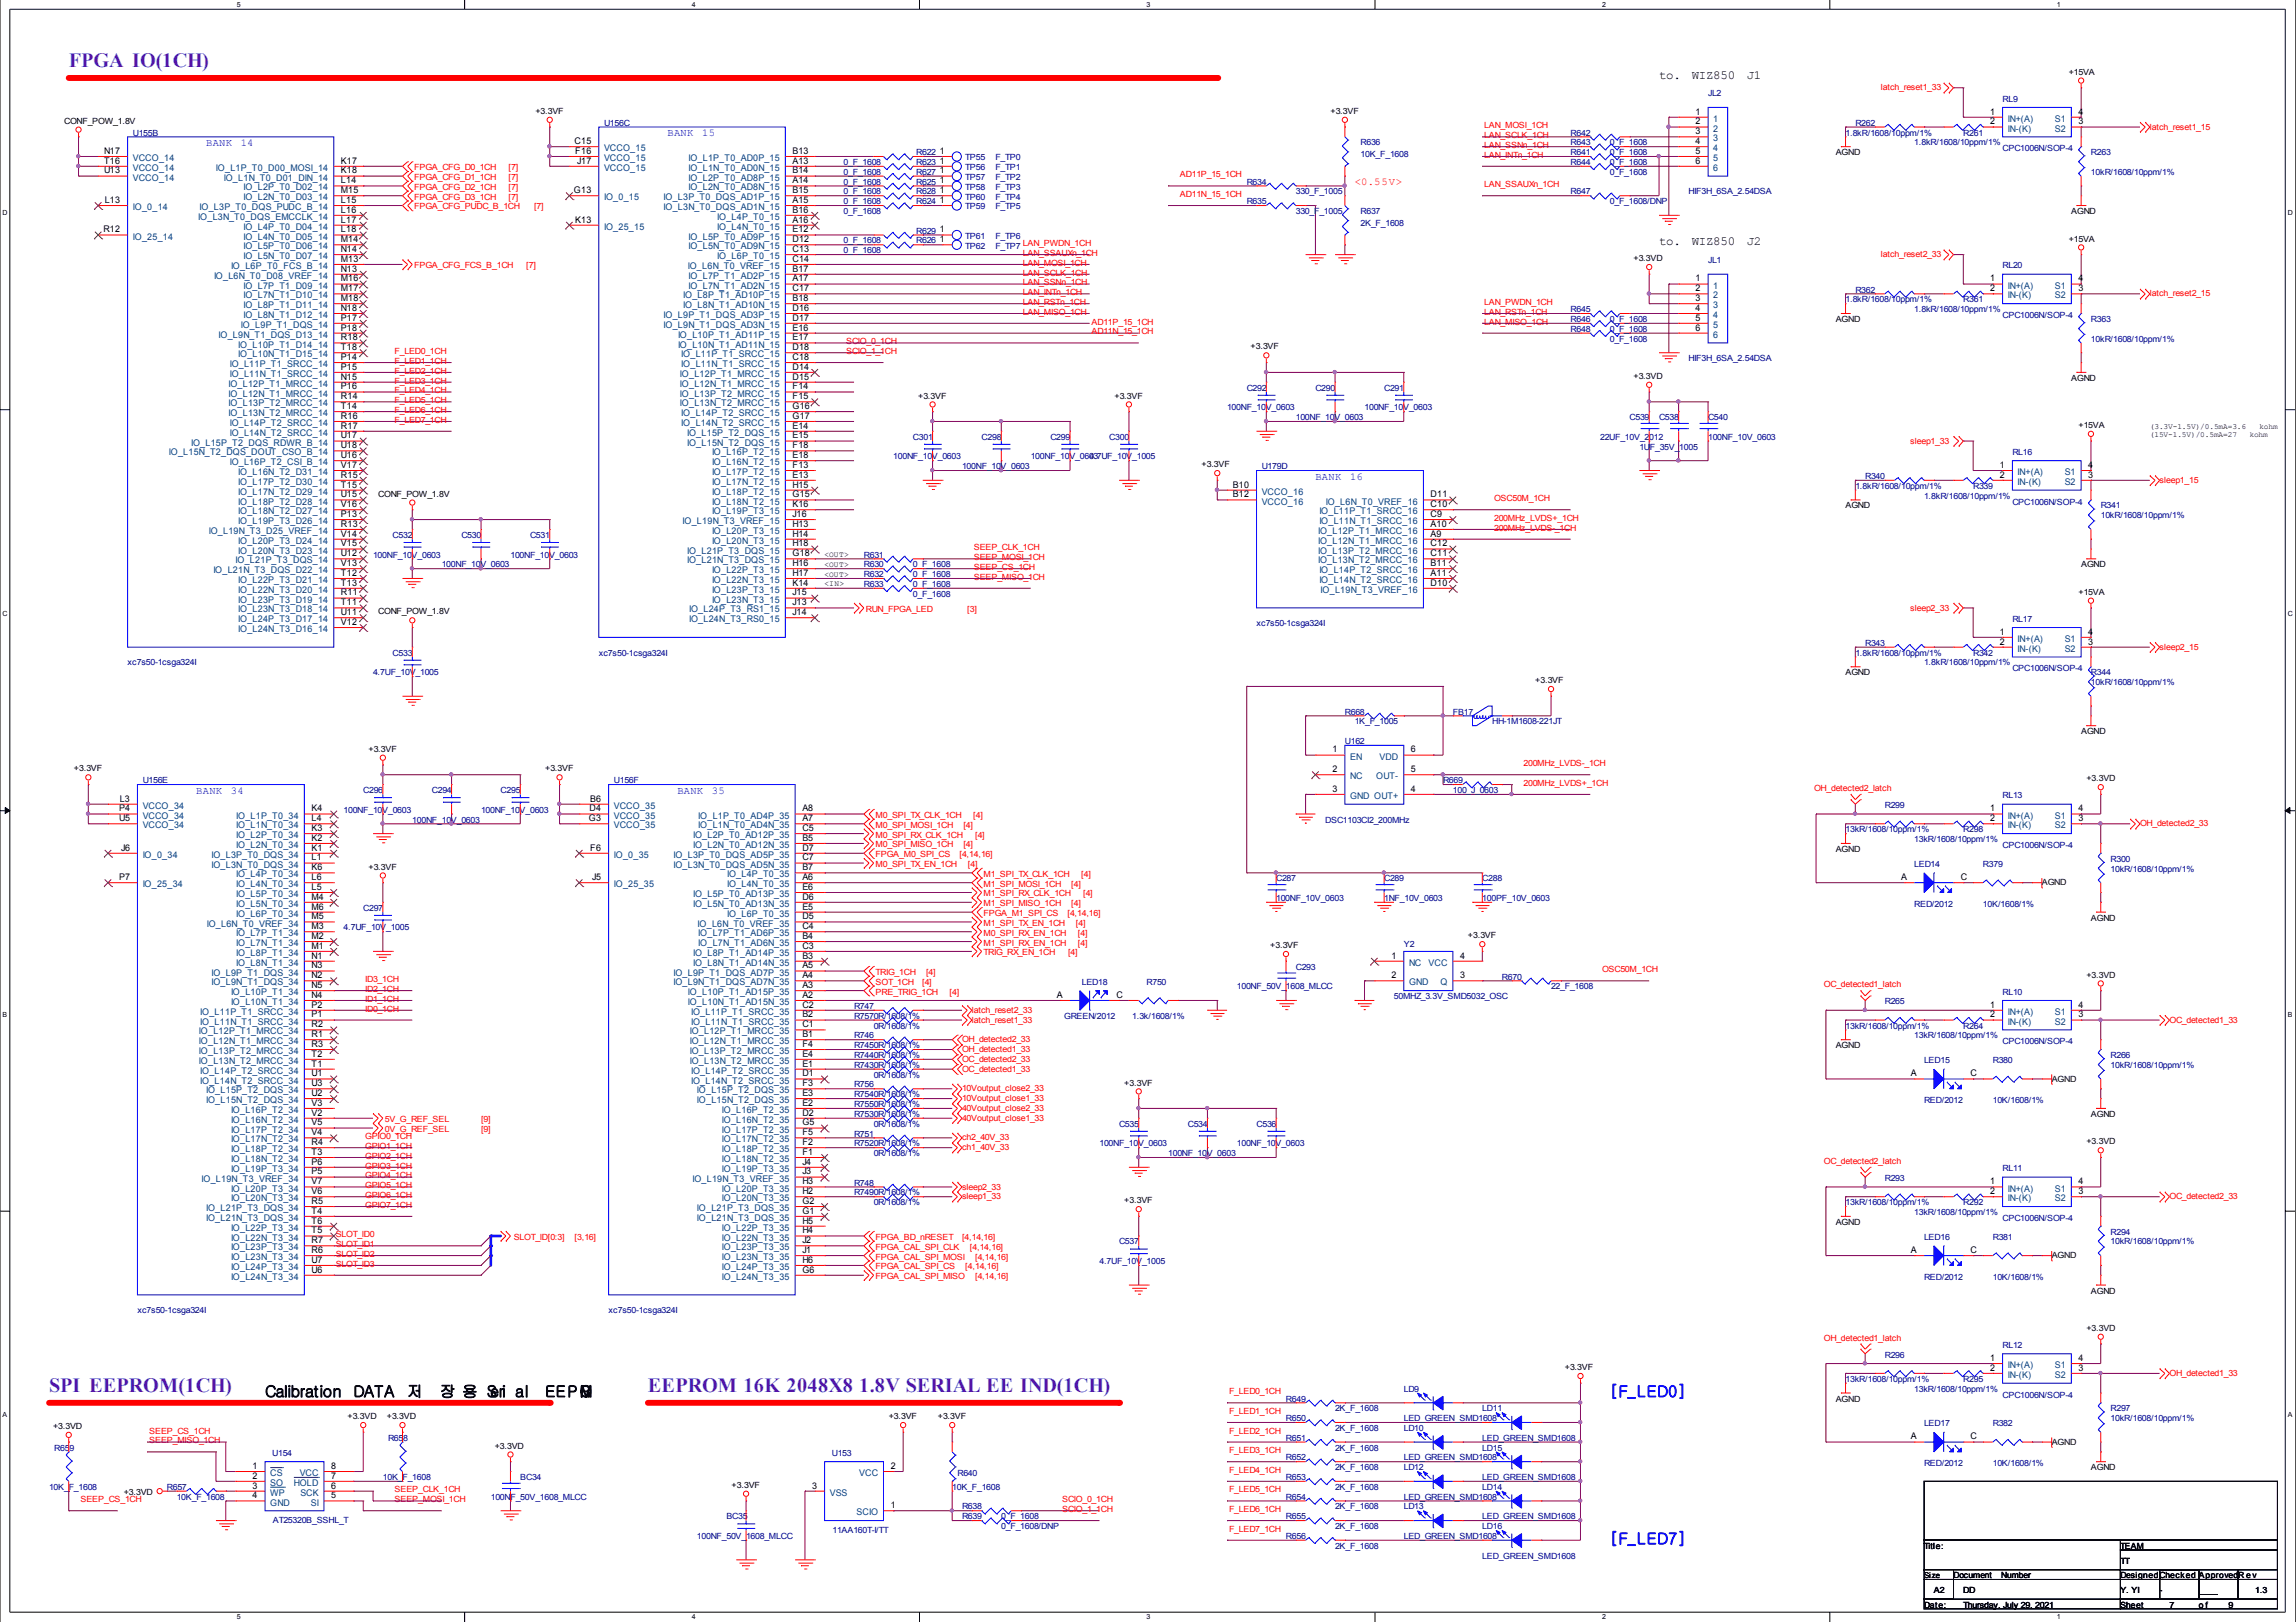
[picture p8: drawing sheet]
<svg xmlns="http://www.w3.org/2000/svg" width="297mm" height="210mm" viewBox="0 0 297 210" stroke-linecap="round" stroke-linejoin="round" font-family="sans-serif">
<defs><g id="words">
<g font-size="2.6" fill="#8000ff">
<text x="8.9" y="8.7">FPGA IO(1CH)</text>
<text x="6.3" y="180.2">SPI EEPROM(1CH)</text>
<text x="83.8" y="180.2">EEPROM 16K 2048X8 1.8V SERIAL EE IND(1CH)</text>
</g>
<g font-size="2">
<text x="34.3" y="180.8">Calibration</text>
<text x="45.7" y="180.8">DATA</text>
<text x="52.7" y="180.8">저</text>
<text x="56.9" y="180.8">장 용 Seri al</text>
<text x="70.5" y="180.8">EEPR</text>
<text x="75" y="180.8">O</text>
<text x="75" y="180.8">M</text>
</g>
<g font-size="2" fill="#00f">
<text x="208.3" y="180.8">[F_LED0]</text>
<text x="208.3" y="199.8">[F_LED7]</text>
</g>
<g font-size="1.6">
<text x="214.6" y="10.2">to.</text>
<text x="218.9" y="10.2">WIZ850</text>
<text x="226" y="10.2">J1</text>
<text x="214.6" y="31.8">to.</text>
<text x="218.9" y="31.8">WIZ850</text>
<text x="226" y="31.8">J2</text>
</g>
<g font-size="1.4" fill="#00f">
<text x="86.4" y="17.6">BANK</text>
<text x="90.8" y="17.6">15</text>
<text x="26.7" y="18.9">BANK</text>
<text x="31.2" y="18.9">14</text>
<text x="170.2" y="62.1">BANK</text>
<text x="174.7" y="62.1">16</text>
<text x="25.4" y="102.7">BANK</text>
<text x="29.9" y="102.7">34</text>
<text x="87.6" y="102.7">BANK</text>
<text x="92.1" y="102.7">35</text>
</g>
<text font-size="1.4" fill="#f00" x="175.3" y="24">&lt;0.55V&gt;</text>
<g font-size="1.2">
<text x="219.4" y="14.8">1</text>
<text x="219.4" y="16.1">2</text>
<text x="219.4" y="17.4">3</text>
<text x="257.5" y="14.8">1</text>
<text x="257.5" y="16.1">2</text>
<text x="268.9" y="14.8">4</text>
<text x="268.9" y="16.1">3</text>
<text x="13.5" y="19.9">N17</text>
<text x="13.5" y="21.2">T16</text>
<text x="13.5" y="22.5">U13</text>
<text x="44.1" y="21.2">K17</text>
<text x="44.1" y="22.5">K18</text>
<text x="44.1" y="23.7">L14</text>
<text x="74.3" y="18.6">C15</text>
<text x="74.4" y="19.9">F16</text>
<text x="74.7" y="21.2">J17</text>
<text x="102.5" y="19.9">B13</text>
<text x="102.5" y="21.2">A13</text>
<text x="102.5" y="22.5">B14</text>
<text x="102.5" y="23.7">A14</text>
<text x="121.6" y="23.7">1</text>
<text x="121.6" y="22.5">1</text>
<text x="121.6" y="21.2">1</text>
<text x="121.6" y="19.9">1</text>
<text x="219.4" y="18.6">4</text>
<text x="219.4" y="19.9">5</text>
<text x="219.4" y="21.2">6</text>
<text x="13.5" y="26.3">L13</text>
<text x="44.1" y="25">M15</text>
<text x="44.1" y="26.3">L15</text>
<text x="44.1" y="27.5">L16</text>
<text x="44.1" y="28.8">L17</text>
<text x="74.3" y="25">G13</text>
<text x="74.4" y="28.8">K13</text>
<text x="102.5" y="25">B15</text>
<text x="102.5" y="26.3">A15</text>
<text x="102.5" y="27.5">B16</text>
<text x="102.5" y="28.8">A16</text>
<text x="121.6" y="25">1</text>
<text x="121.6" y="26.3">1</text>
<text x="13.4" y="30.1">R12</text>
<text x="44.1" y="30.1">L18</text>
<text x="44.1" y="31.3">M14</text>
<text x="44.1" y="32.6">N14</text>
<text x="44.1" y="33.9">M13</text>
<text x="44.1" y="35.2">N13</text>
<text x="102.5" y="30.1">E12</text>
<text x="102.5" y="31.3">D12</text>
<text x="102.5" y="32.6">C13</text>
<text x="102.5" y="33.9">C14</text>
<text x="102.5" y="35.2">B17</text>
<text x="121.6" y="31.3">1</text>
<text x="121.6" y="30.1">1</text>
<text x="44.1" y="36.4">M16</text>
<text x="44.1" y="37.7">M17</text>
<text x="44.1" y="39">M18</text>
<text x="44.1" y="40.2">N18</text>
<text x="44.1" y="41.5">P17</text>
<text x="102.5" y="36.4">A17</text>
<text x="102.5" y="37.7">C17</text>
<text x="102.5" y="39">B18</text>
<text x="102.5" y="40.2">D16</text>
<text x="102.5" y="41.5">D17</text>
<text x="219.4" y="36.4">1</text>
<text x="219.4" y="37.7">2</text>
<text x="219.4" y="39">3</text>
<text x="219.4" y="40.2">4</text>
<text x="219.4" y="41.5">5</text>
<text x="257.5" y="36.4">1</text>
<text x="257.5" y="37.7">2</text>
<text x="268.9" y="36.4">4</text>
<text x="268.9" y="37.7">3</text>
<text x="44.1" y="42.8">P18</text>
<text x="44.1" y="44">R18</text>
<text x="44.1" y="45.3">T18</text>
<text x="44.1" y="46.6">P14</text>
<text x="44.1" y="47.9">P15</text>
<text x="102.5" y="42.8">E16</text>
<text x="102.5" y="44">E17</text>
<text x="102.5" y="45.3">D18</text>
<text x="102.5" y="46.6">C18</text>
<text x="102.5" y="47.9">D14</text>
<text x="219.4" y="42.8">6</text>
<text x="44.1" y="49.1">N15</text>
<text x="44.1" y="50.4">P16</text>
<text x="44.1" y="51.7">R14</text>
<text x="44.1" y="52.9">T14</text>
<text x="102.5" y="49.1">D15</text>
<text x="102.5" y="50.4">F14</text>
<text x="102.5" y="51.7">F15</text>
<text x="102.5" y="52.9">G16</text>
<text x="44.1" y="54.2">R16</text>
<text x="44.1" y="55.5">R17</text>
<text x="44.1" y="56.7">U17</text>
<text x="44.1" y="58">U18</text>
<text x="44.1" y="59.3">U16</text>
<text x="102.5" y="54.2">G17</text>
<text x="102.5" y="55.5">E14</text>
<text x="102.5" y="56.7">E15</text>
<text x="102.5" y="58">F18</text>
<text x="102.5" y="59.3">E18</text>
<text x="44.1" y="60.6">V17</text>
<text x="44.1" y="61.8">R15</text>
<text x="44.1" y="63.1">T15</text>
<text x="44.1" y="64.4">U15</text>
<text x="44.1" y="65.6">V16</text>
<text x="102.5" y="60.6">F13</text>
<text x="102.5" y="61.8">E13</text>
<text x="102.5" y="63.1">H15</text>
<text x="102.5" y="64.4">G15</text>
<text x="102.5" y="65.6">K16</text>
<text x="159.5" y="63.1">B10</text>
<text x="159.5" y="64.4">B12</text>
<text x="185.1" y="64.4">D11</text>
<text x="185.1" y="65.6">C10</text>
<text x="258.7" y="60.6">1</text>
<text x="258.7" y="61.8">2</text>
<text x="270.2" y="60.6">4</text>
<text x="270.2" y="61.8">3</text>
<text x="44.1" y="66.9">P13</text>
<text x="44.1" y="68.2">R13</text>
<text x="44.1" y="69.4">V14</text>
<text x="44.1" y="70.7">V15</text>
<text x="44.1" y="72">U12</text>
<text x="102.5" y="66.9">J16</text>
<text x="102.5" y="68.2">H13</text>
<text x="102.5" y="69.4">H14</text>
<text x="102.5" y="70.7">H18</text>
<text x="102.5" y="72">G18</text>
<text x="185.1" y="66.9">C9</text>
<text x="185.1" y="68.2">A10</text>
<text x="185.1" y="69.4">A9</text>
<text x="185.1" y="70.7">C12</text>
<text x="185.1" y="72">C11</text>
<text x="44.1" y="73.3">V13</text>
<text x="44.1" y="74.5">T12</text>
<text x="44.1" y="75.8">T13</text>
<text x="44.1" y="77.1">R11</text>
<text x="102.5" y="73.3">H16</text>
<text x="102.5" y="74.5">H17</text>
<text x="102.5" y="75.8">K14</text>
<text x="102.5" y="77.1">J15</text>
<text x="185.1" y="73.3">B11</text>
<text x="185.1" y="74.5">A11</text>
<text x="185.1" y="75.8">D10</text>
<text x="44.1" y="78.3">T11</text>
<text x="44.1" y="79.6">U11</text>
<text x="44.1" y="80.9">V12</text>
<text x="102.5" y="78.3">J13</text>
<text x="102.5" y="79.6">J14</text>
<text x="258.7" y="82.1">1</text>
<text x="258.7" y="83.4">2</text>
<text x="270.2" y="82.1">4</text>
<text x="270.2" y="83.4">3</text>
<text x="172.4" y="97.4">1</text>
<text x="172.4" y="99.9">2</text>
<text x="182.5" y="99.9">5</text>
<text x="182.5" y="97.4">6</text>
<text x="15.4" y="105">P4</text>
<text x="15.4" y="106.3">U5</text>
<text x="15.5" y="103.7">L3</text>
<text x="40.3" y="105">K4</text>
<text x="40.3" y="106.3">L4</text>
<text x="40.3" y="107.5">K3</text>
<text x="76.2" y="106.3">G3</text>
<text x="76.3" y="105">D4</text>
<text x="76.4" y="103.7">B6</text>
<text x="103.8" y="105">A8</text>
<text x="103.8" y="106.3">A7</text>
<text x="103.8" y="107.5">C5</text>
<text x="172.4" y="102.5">3</text>
<text x="182.5" y="102.5">4</text>
<text x="257.5" y="105">1</text>
<text x="257.5" y="106.3">2</text>
<text x="268.9" y="105">4</text>
<text x="268.9" y="106.3">3</text>
<text x="15.4" y="113.9">P7</text>
<text x="15.7" y="110.1">J6</text>
<text x="40.3" y="108.8">K2</text>
<text x="40.3" y="110.1">K1</text>
<text x="40.3" y="111.4">L1</text>
<text x="40.3" y="112.6">K6</text>
<text x="40.3" y="113.9">L6</text>
<text x="76.4" y="110.1">F6</text>
<text x="76.6" y="113.9">J5</text>
<text x="103.8" y="108.8">B5</text>
<text x="103.8" y="110.1">D7</text>
<text x="103.8" y="111.4">C7</text>
<text x="103.8" y="112.6">B7</text>
<text x="103.8" y="113.9">A6</text>
<text x="246" y="113.9">A</text>
<text x="253.7" y="113.9">C</text>
<text x="40.3" y="115.2">L5</text>
<text x="40.3" y="116.4">M4</text>
<text x="40.3" y="117.7">M6</text>
<text x="40.3" y="119">M5</text>
<text x="103.8" y="115.2">E6</text>
<text x="103.8" y="116.4">D6</text>
<text x="103.8" y="117.7">E5</text>
<text x="103.8" y="119">D5</text>
<text x="40.3" y="120.2">M3</text>
<text x="40.3" y="121.5">M2</text>
<text x="40.3" y="122.8">M1</text>
<text x="40.3" y="124.1">N1</text>
<text x="40.3" y="125.3">N3</text>
<text x="103.8" y="120.2">C4</text>
<text x="103.8" y="121.5">B4</text>
<text x="103.8" y="122.8">C3</text>
<text x="103.8" y="124.1">B3</text>
<text x="103.8" y="125.3">A5</text>
<text x="180" y="124.1">1</text>
<text x="188.9" y="124.1">4</text>
<text x="40.3" y="126.6">N2</text>
<text x="40.3" y="127.9">N5</text>
<text x="40.3" y="129.1">N4</text>
<text x="40.3" y="130.4">P2</text>
<text x="40.3" y="131.7">P1</text>
<text x="103.8" y="126.6">A4</text>
<text x="103.8" y="127.9">A3</text>
<text x="103.8" y="129.1">A2</text>
<text x="103.8" y="130.4">C2</text>
<text x="103.8" y="131.7">B2</text>
<text x="136.7" y="129.1">A</text>
<text x="144.4" y="129.1">C</text>
<text x="180" y="126.6">2</text>
<text x="188.9" y="126.6">3</text>
<text x="257.5" y="130.4">1</text>
<text x="257.5" y="131.7">2</text>
<text x="268.9" y="130.4">4</text>
<text x="268.9" y="131.7">3</text>
<text x="40.3" y="132.9">R2</text>
<text x="40.3" y="134.2">R1</text>
<text x="40.3" y="135.5">R3</text>
<text x="40.3" y="136.8">T2</text>
<text x="103.8" y="132.9">C1</text>
<text x="103.8" y="134.2">B1</text>
<text x="103.8" y="135.5">F4</text>
<text x="103.8" y="136.8">E4</text>
<text x="40.3" y="138">T1</text>
<text x="40.3" y="139.3">U1</text>
<text x="40.3" y="140.6">U3</text>
<text x="40.3" y="141.8">U2</text>
<text x="40.3" y="143.1">V3</text>
<text x="103.8" y="138">E1</text>
<text x="103.8" y="139.3">D1</text>
<text x="103.8" y="140.6">F3</text>
<text x="103.8" y="141.8">E3</text>
<text x="103.8" y="143.1">E2</text>
<text x="247.2" y="139.3">A</text>
<text x="254.9" y="139.3">C</text>
<text x="40.3" y="144.4">V2</text>
<text x="40.3" y="145.6">V5</text>
<text x="40.3" y="146.9">V4</text>
<text x="40.3" y="148.2">R4</text>
<text x="40.3" y="149.5">T3</text>
<text x="103.8" y="144.4">D2</text>
<text x="103.8" y="145.6">G5</text>
<text x="103.8" y="146.9">F5</text>
<text x="103.8" y="148.2">F2</text>
<text x="103.8" y="149.5">F1</text>
<text x="40.3" y="150.7">P6</text>
<text x="40.3" y="152">P5</text>
<text x="40.3" y="153.3">V7</text>
<text x="40.3" y="154.5">V6</text>
<text x="40.3" y="155.8">R5</text>
<text x="103.8" y="150.7">J4</text>
<text x="103.8" y="152">J3</text>
<text x="103.8" y="153.3">H3</text>
<text x="103.8" y="154.5">H2</text>
<text x="103.8" y="155.8">G2</text>
<text x="257.5" y="153.3">1</text>
<text x="257.5" y="154.5">2</text>
<text x="268.9" y="153.3">4</text>
<text x="268.9" y="154.5">3</text>
<text x="40.3" y="157.1">T4</text>
<text x="40.3" y="158.3">T6</text>
<text x="40.3" y="159.6">T5</text>
<text x="40.3" y="160.9">R7</text>
<text x="103.8" y="157.1">G1</text>
<text x="103.8" y="158.3">H5</text>
<text x="103.8" y="159.6">H4</text>
<text x="103.8" y="160.9">J2</text>
<text x="40.3" y="162.2">R6</text>
<text x="40.3" y="163.4">U7</text>
<text x="40.3" y="164.7">U6</text>
<text x="103.8" y="162.2">J1</text>
<text x="103.8" y="163.4">H6</text>
<text x="103.8" y="164.7">G6</text>
<text x="247.2" y="162.2">A</text>
<text x="254.9" y="162.2">C</text>
<text x="257.5" y="176.1">1</text>
<text x="257.5" y="177.4">2</text>
<text x="268.9" y="176.1">4</text>
<text x="268.9" y="177.4">3</text>
<text x="32.7" y="190.1">1</text>
<text x="32.7" y="191.4">2</text>
<text x="42.8" y="191.4">7</text>
<text x="42.8" y="190.1">8</text>
<text x="115.2" y="190.1">2</text>
<text x="247.2" y="186.3">A</text>
<text x="254.9" y="186.3">C</text>
<text x="32.7" y="192.6">3</text>
<text x="32.7" y="193.9">4</text>
<text x="42.8" y="193.9">5</text>
<text x="42.8" y="192.6">6</text>
<text x="105.1" y="192.6">3</text>
<text x="115.2" y="195.2">1</text>
</g>
<g font-size="1.2" fill="#004080">
<text x="221.7" y="15.8">1</text>
<text x="221.7" y="17">2</text>
<text x="259.8" y="15.8">IN+(A)</text>
<text x="259.8" y="17">IN-(K)</text>
<text x="265.9" y="15.8">S1</text>
<text x="265.9" y="17">S2</text>
<text x="17.2" y="20.8">VCCO_14</text>
<text x="17.2" y="22.1">VCCO_14</text>
<text x="17.2" y="23.4">VCCO_14</text>
<text x="27.9" y="22.1">IO_L1P_T0_D00_MOSI_14</text>
<text x="29" y="23.4">IO_L1N_T0_D01_DIN_14</text>
<text x="78.1" y="19.6">VCCO_15</text>
<text x="78.1" y="20.8">VCCO_15</text>
<text x="78.1" y="22.1">VCCO_15</text>
<text x="89.1" y="20.8">IO_L1P_T0_AD0P_15</text>
<text x="89.1" y="22.1">IO_L1N_T0_AD0N_15</text>
<text x="89.1" y="23.4">IO_L2P_T0_AD8P_15</text>
<text x="221.7" y="18.3">3</text>
<text x="221.7" y="19.6">4</text>
<text x="221.7" y="20.8">5</text>
<text x="221.7" y="22.1">6</text>
<text x="17.2" y="27.2">IO_0_14</text>
<text x="25.7" y="28.5">IO_L3N_T0_DQS_EMCCLK_14</text>
<text x="25.8" y="27.2">IO_L3P_T0_DQS_PUDC_B_14</text>
<text x="31.5" y="24.7">IO_L2P_T0_D02_14</text>
<text x="31.5" y="25.9">IO_L2N_T0_D03_14</text>
<text x="31.5" y="29.7">IO_L4P_T0_D04_14</text>
<text x="78.1" y="25.9">IO_0_15</text>
<text x="78.1" y="29.7">IO_25_15</text>
<text x="85.9" y="25.9">IO_L3P_T0_DQS_AD1P_15</text>
<text x="85.9" y="27.2">IO_L3N_T0_DQS_AD1N_15</text>
<text x="89.1" y="24.7">IO_L2N_T0_AD8N_15</text>
<text x="92.8" y="28.5">IO_L4P_T0_15</text>
<text x="92.8" y="29.7">IO_L4N_T0_15</text>
<text x="17.2" y="31">IO_25_14</text>
<text x="29.9" y="34.8">IO_L6P_T0_FCS_B_14</text>
<text x="31.5" y="31">IO_L4N_T0_D05_14</text>
<text x="31.5" y="32.3">IO_L5P_T0_D06_14</text>
<text x="31.5" y="33.5">IO_L5N_T0_D07_14</text>
<text x="89" y="34.8">IO_L6N_T0_VREF_15</text>
<text x="89.1" y="31">IO_L5P_T0_AD9P_15</text>
<text x="89.1" y="32.3">IO_L5N_T0_AD9N_15</text>
<text x="92.8" y="33.5">IO_L6P_T0_15</text>
<text x="27.7" y="36.1">IO_L6N_T0_D08_VREF_14</text>
<text x="31.5" y="37.4">IO_L7P_T1_D09_14</text>
<text x="31.5" y="38.6">IO_L7N_T1_D10_14</text>
<text x="31.5" y="39.9">IO_L8P_T1_D11_14</text>
<text x="31.5" y="41.2">IO_L8N_T1_D12_14</text>
<text x="85.9" y="41.2">IO_L9P_T1_DQS_AD3P_15</text>
<text x="88.4" y="38.6">IO_L8P_T1_AD10P_15</text>
<text x="88.4" y="39.9">IO_L8N_T1_AD10N_15</text>
<text x="89.1" y="36.1">IO_L7P_T1_AD2P_15</text>
<text x="89.1" y="37.4">IO_L7N_T1_AD2N_15</text>
<text x="221.7" y="37.4">1</text>
<text x="221.7" y="38.6">2</text>
<text x="221.7" y="39.9">3</text>
<text x="221.7" y="41.2">4</text>
<text x="259.8" y="37.4">IN+(A)</text>
<text x="259.8" y="38.6">IN-(K)</text>
<text x="265.9" y="37.4">S1</text>
<text x="265.9" y="38.6">S2</text>
<text x="28.3" y="43.7">IO_L9N_T1_DQS_D13_14</text>
<text x="29.7" y="47.5">IO_L11P_T1_SRCC_14</text>
<text x="30.8" y="45">IO_L10P_T1_D14_14</text>
<text x="30.8" y="46.2">IO_L10N_T1_D15_14</text>
<text x="31.2" y="42.4">IO_L9P_T1_DQS_14</text>
<text x="85.9" y="42.4">IO_L9N_T1_DQS_AD3N_15</text>
<text x="87.7" y="43.7">IO_L10P_T1_AD11P_15</text>
<text x="87.7" y="45">IO_L10N_T1_AD11N_15</text>
<text x="88.1" y="46.2">IO_L11P_T1_SRCC_15</text>
<text x="88.1" y="47.5">IO_L11N_T1_SRCC_15</text>
<text x="221.7" y="42.4">5</text>
<text x="221.7" y="43.7">6</text>
<text x="29.5" y="50.1">IO_L12P_T1_MRCC_14</text>
<text x="29.5" y="51.3">IO_L12N_T1_MRCC_14</text>
<text x="29.5" y="52.6">IO_L13P_T2_MRCC_14</text>
<text x="29.5" y="53.9">IO_L13N_T2_MRCC_14</text>
<text x="29.7" y="48.8">IO_L11N_T1_SRCC_14</text>
<text x="88" y="48.8">IO_L12P_T1_MRCC_15</text>
<text x="88" y="50.1">IO_L12N_T1_MRCC_15</text>
<text x="88" y="51.3">IO_L13P_T2_MRCC_15</text>
<text x="88" y="52.6">IO_L13N_T2_MRCC_15</text>
<text x="88.1" y="53.9">IO_L14P_T2_SRCC_15</text>
<text x="21.8" y="58.9">IO_L15N_T2_DQS_DOUT_CSO_B_14</text>
<text x="24.7" y="57.7">IO_L15P_T2_DQS_RDWR_B_14</text>
<text x="29.7" y="55.1">IO_L14P_T2_SRCC_14</text>
<text x="29.7" y="56.4">IO_L14N_T2_SRCC_14</text>
<text x="88.1" y="55.1">IO_L14N_T2_SRCC_15</text>
<text x="88.9" y="56.4">IO_L15P_T2_DQS_15</text>
<text x="88.9" y="57.7">IO_L15N_T2_DQS_15</text>
<text x="92.1" y="58.9">IO_L16P_T2_15</text>
<text x="29.7" y="60.2">IO_L16P_T2_CSI_B_14</text>
<text x="30.8" y="61.5">IO_L16N_T2_D31_14</text>
<text x="30.8" y="62.8">IO_L17P_T2_D30_14</text>
<text x="30.8" y="64">IO_L17N_T2_D29_14</text>
<text x="30.8" y="65.3">IO_L18P_T2_D28_14</text>
<text x="92.1" y="60.2">IO_L16N_T2_15</text>
<text x="92.1" y="61.5">IO_L17P_T2_15</text>
<text x="92.1" y="62.8">IO_L17N_T2_15</text>
<text x="92.1" y="64">IO_L18P_T2_15</text>
<text x="92.1" y="65.3">IO_L18N_T2_15</text>
<text x="163.2" y="64">VCCO_16</text>
<text x="163.2" y="65.3">VCCO_16</text>
<text x="171.5" y="65.3">IO_L6N_T0_VREF_16</text>
<text x="261" y="61.5">IN+(A)</text>
<text x="261" y="62.8">IN-(K)</text>
<text x="267.1" y="61.5">S1</text>
<text x="267.1" y="62.8">S2</text>
<text x="27" y="69.1">IO_L19N_T3_D25_VREF_14</text>
<text x="30.8" y="66.6">IO_L18N_T2_D27_14</text>
<text x="30.8" y="67.8">IO_L19P_T3_D26_14</text>
<text x="30.8" y="70.4">IO_L20P_T3_D24_14</text>
<text x="30.8" y="71.6">IO_L20N_T3_D23_14</text>
<text x="88.3" y="67.8">IO_L19N_T3_VREF_15</text>
<text x="88.9" y="71.6">IO_L21P_T3_DQS_15</text>
<text x="92.1" y="66.6">IO_L19P_T3_15</text>
<text x="92.1" y="69.1">IO_L20P_T3_15</text>
<text x="92.1" y="70.4">IO_L20N_T3_15</text>
<text x="170.5" y="69.1">IO_L12P_T1_MRCC_16</text>
<text x="170.5" y="70.4">IO_L12N_T1_MRCC_16</text>
<text x="170.5" y="71.6">IO_L13P_T2_MRCC_16</text>
<text x="170.7" y="66.6">IO_L11P_T1_SRCC_16</text>
<text x="170.7" y="67.8">IO_L11N_T1_SRCC_16</text>
<text x="27.6" y="74.2">IO_L21N_T3_DQS_D22_14</text>
<text x="30.5" y="72.9">IO_L21P_T3_DQS_14</text>
<text x="30.8" y="75.5">IO_L22P_T3_D21_14</text>
<text x="30.8" y="76.7">IO_L22N_T3_D20_14</text>
<text x="30.8" y="78">IO_L23P_T3_D19_14</text>
<text x="88.9" y="72.9">IO_L21N_T3_DQS_15</text>
<text x="92.1" y="74.2">IO_L22P_T3_15</text>
<text x="92.1" y="75.5">IO_L22N_T3_15</text>
<text x="92.1" y="76.7">IO_L23P_T3_15</text>
<text x="92.1" y="78">IO_L23N_T3_15</text>
<text x="170.5" y="72.9">IO_L13N_T2_MRCC_16</text>
<text x="170.7" y="74.2">IO_L14P_T2_SRCC_16</text>
<text x="170.7" y="75.5">IO_L14N_T2_SRCC_16</text>
<text x="170.9" y="76.7">IO_L19N_T3_VREF_16</text>
<text x="30.8" y="79.3">IO_L23N_T3_D18_14</text>
<text x="30.8" y="80.5">IO_L24P_T3_D17_14</text>
<text x="30.8" y="81.8">IO_L24N_T3_D16_14</text>
<text x="89.2" y="79.3">IO_L24P_T3_RS1_15</text>
<text x="89.2" y="80.5">IO_L24N_T3_RS0_15</text>
<text x="261" y="83.1">IN+(A)</text>
<text x="267.1" y="83.1">S1</text>
<text x="261" y="84.3">IN-(K)</text>
<text x="267.1" y="84.3">S2</text>
<text x="174.7" y="98.3">EN</text>
<text x="174.7" y="100.9">NC</text>
<text x="178.1" y="100.9">OUT-</text>
<text x="178.5" y="98.3">VDD</text>
<text x="18.5" y="104.7">VCCO_34</text>
<text x="18.5" y="105.9">VCCO_34</text>
<text x="18.5" y="107.2">VCCO_34</text>
<text x="30.6" y="105.9">IO_L1P_T0_34</text>
<text x="30.6" y="107.2">IO_L1N_T0_34</text>
<text x="79.4" y="104.7">VCCO_35</text>
<text x="79.4" y="105.9">VCCO_35</text>
<text x="79.4" y="107.2">VCCO_35</text>
<text x="90.3" y="105.9">IO_L1P_T0_AD4P_35</text>
<text x="90.3" y="107.2">IO_L1N_T0_AD4N_35</text>
<text x="174.7" y="103.4">GND OUT+</text>
<text x="259.8" y="105.9">IN+(A)</text>
<text x="259.8" y="107.2">IN-(K)</text>
<text x="265.9" y="105.9">S1</text>
<text x="265.9" y="107.2">S2</text>
<text x="18.5" y="111">IO_0_34</text>
<text x="27.3" y="111">IO_L3P_T0_DQS_34</text>
<text x="27.3" y="112.3">IO_L3N_T0_DQS_34</text>
<text x="30.6" y="108.5">IO_L2P_T0_34</text>
<text x="30.6" y="109.7">IO_L2N_T0_34</text>
<text x="30.6" y="113.6">IO_L4P_T0_34</text>
<text x="79.4" y="111">IO_0_35</text>
<text x="87.1" y="111">IO_L3P_T0_DQS_AD5P_35</text>
<text x="87.1" y="112.3">IO_L3N_T0_DQS_AD5N_35</text>
<text x="89.7" y="108.5">IO_L2P_T0_AD12P_35</text>
<text x="89.7" y="109.7">IO_L2N_T0_AD12N_35</text>
<text x="94.1" y="113.6">IO_L4P_T0_35</text>
<text x="18.5" y="114.8">IO_25_34</text>
<text x="26.8" y="119.9">IO_L6N_T0_VREF_34</text>
<text x="30.6" y="114.8">IO_L4N_T0_34</text>
<text x="30.6" y="116.1">IO_L5P_T0_34</text>
<text x="30.6" y="117.4">IO_L5N_T0_34</text>
<text x="30.6" y="118.6">IO_L6P_T0_34</text>
<text x="79.4" y="114.8">IO_25_35</text>
<text x="89.7" y="116.1">IO_L5P_T0_AD13P_35</text>
<text x="89.7" y="117.4">IO_L5N_T0_AD13N_35</text>
<text x="90.3" y="119.9">IO_L6N_T0_VREF_35</text>
<text x="94.1" y="114.8">IO_L4N_T0_35</text>
<text x="94.1" y="118.6">IO_L6P_T0_35</text>
<text x="30.6" y="121.2">IO_L7P_T1_34</text>
<text x="30.6" y="122.4">IO_L7N_T1_34</text>
<text x="30.6" y="123.7">IO_L8P_T1_34</text>
<text x="30.6" y="125">IO_L8N_T1_34</text>
<text x="89.7" y="123.7">IO_L8P_T1_AD14P_35</text>
<text x="89.7" y="125">IO_L8N_T1_AD14N_35</text>
<text x="90.3" y="121.2">IO_L7P_T1_AD6P_35</text>
<text x="90.3" y="122.4">IO_L7N_T1_AD6N_35</text>
<text x="182.3" y="125">NC</text>
<text x="184.8" y="125">VCC</text>
<text x="25.9" y="131.3">IO_L11P_T1_SRCC_34</text>
<text x="27.3" y="126.3">IO_L9P_T1_DQS_34</text>
<text x="27.3" y="127.5">IO_L9N_T1_DQS_34</text>
<text x="29.9" y="128.8">IO_L10P_T1_34</text>
<text x="29.9" y="130.1">IO_L10N_T1_34</text>
<text x="87.1" y="126.3">IO_L9P_T1_DQS_AD7P_35</text>
<text x="87.1" y="127.5">IO_L9N_T1_DQS_AD7N_35</text>
<text x="89" y="128.8">IO_L10P_T1_AD15P_35</text>
<text x="89" y="130.1">IO_L10N_T1_AD15N_35</text>
<text x="89.4" y="131.3">IO_L11P_T1_SRCC_35</text>
<text x="182.3" y="127.5">GND</text>
<text x="186.4" y="127.5">Q</text>
<text x="259.8" y="131.3">IN+(A)</text>
<text x="265.9" y="131.3">S1</text>
<text x="25.7" y="133.9">IO_L12P_T1_MRCC_34</text>
<text x="25.7" y="135.1">IO_L12N_T1_MRCC_34</text>
<text x="25.7" y="136.4">IO_L13P_T2_MRCC_34</text>
<text x="25.7" y="137.7">IO_L13N_T2_MRCC_34</text>
<text x="25.9" y="132.6">IO_L11N_T1_SRCC_34</text>
<text x="89.2" y="133.9">IO_L12P_T1_MRCC_35</text>
<text x="89.2" y="135.1">IO_L12N_T1_MRCC_35</text>
<text x="89.2" y="136.4">IO_L13P_T2_MRCC_35</text>
<text x="89.2" y="137.7">IO_L13N_T2_MRCC_35</text>
<text x="89.4" y="132.6">IO_L11N_T1_SRCC_35</text>
<text x="259.8" y="132.6">IN-(K)</text>
<text x="265.9" y="132.6">S2</text>
<text x="25.9" y="139">IO_L14P_T2_SRCC_34</text>
<text x="25.9" y="140.2">IO_L14N_T2_SRCC_34</text>
<text x="26.7" y="141.5">IO_L15P_T2_DQS_34</text>
<text x="26.7" y="142.8">IO_L15N_T2_DQS_34</text>
<text x="89.4" y="139">IO_L14P_T2_SRCC_35</text>
<text x="89.4" y="140.2">IO_L14N_T2_SRCC_35</text>
<text x="90.2" y="141.5">IO_L15P_T2_DQS_35</text>
<text x="90.2" y="142.8">IO_L15N_T2_DQS_35</text>
<text x="29.9" y="144">IO_L16P_T2_34</text>
<text x="29.9" y="145.3">IO_L16N_T2_34</text>
<text x="29.9" y="146.6">IO_L17P_T2_34</text>
<text x="29.9" y="147.8">IO_L17N_T2_34</text>
<text x="29.9" y="149.1">IO_L18P_T2_34</text>
<text x="93.4" y="144">IO_L16P_T2_35</text>
<text x="93.4" y="145.3">IO_L16N_T2_35</text>
<text x="93.4" y="146.6">IO_L17P_T2_35</text>
<text x="93.4" y="147.8">IO_L17N_T2_35</text>
<text x="93.4" y="149.1">IO_L18P_T2_35</text>
<text x="26.1" y="152.9">IO_L19N_T3_VREF_34</text>
<text x="29.9" y="150.4">IO_L18N_T2_34</text>
<text x="29.9" y="151.7">IO_L19P_T3_34</text>
<text x="29.9" y="154.2">IO_L20P_T3_34</text>
<text x="29.9" y="155.5">IO_L20N_T3_34</text>
<text x="89.6" y="152.9">IO_L19N_T3_VREF_35</text>
<text x="93.4" y="150.4">IO_L18N_T2_35</text>
<text x="93.4" y="151.7">IO_L19P_T3_35</text>
<text x="93.4" y="154.2">IO_L20P_T3_35</text>
<text x="93.4" y="155.5">IO_L20N_T3_35</text>
<text x="259.8" y="154.2">IN+(A)</text>
<text x="259.8" y="155.5">IN-(K)</text>
<text x="265.9" y="154.2">S1</text>
<text x="265.9" y="155.5">S2</text>
<text x="26.7" y="156.7">IO_L21P_T3_DQS_34</text>
<text x="26.7" y="158">IO_L21N_T3_DQS_34</text>
<text x="29.9" y="159.3">IO_L22P_T3_34</text>
<text x="29.9" y="160.5">IO_L22N_T3_34</text>
<text x="29.9" y="161.8">IO_L23P_T3_34</text>
<text x="90.2" y="156.7">IO_L21P_T3_DQS_35</text>
<text x="90.2" y="158">IO_L21N_T3_DQS_35</text>
<text x="93.4" y="159.3">IO_L22P_T3_35</text>
<text x="93.4" y="160.5">IO_L22N_T3_35</text>
<text x="93.4" y="161.8">IO_L23P_T3_35</text>
<text x="29.9" y="163.1">IO_L23N_T3_34</text>
<text x="29.9" y="164.4">IO_L24P_T3_34</text>
<text x="29.9" y="165.6">IO_L24N_T3_34</text>
<text x="93.4" y="163.1">IO_L23N_T3_35</text>
<text x="93.4" y="164.4">IO_L24P_T3_35</text>
<text x="93.4" y="165.6">IO_L24N_T3_35</text>
<text x="259.8" y="177.1">IN+(A)</text>
<text x="259.8" y="178.3">IN-(K)</text>
<text x="265.9" y="177.1">S1</text>
<text x="265.9" y="178.3">S2</text>
<text x="35" y="191">CS</text>
<text x="38.8" y="191">VCC</text>
<text x="111.2" y="191">VCC</text>
<text x="35" y="192.3">SO</text>
<text x="35" y="193.6">WP</text>
<text x="35" y="194.8">GND</text>
<text x="38" y="192.3">HOLD</text>
<text x="38.9" y="193.6">SCK</text>
<text x="40.2" y="194.8">SI</text>
<text x="107.4" y="193.6">VSS</text>
<text x="110.8" y="196.1">SCIO</text>
</g>
<g font-size="1.1" fill="#f00">
<text x="243.3" y="11.7">latch_reset1_33</text>
<text x="192" y="17.9">LAN_SCLK_1CH</text>
<text x="192" y="16.6">LAN_MOSI_1CH</text>
<text x="278.1" y="16.8">latch_reset1_15</text>
<text x="53.6" y="22">FPGA_CFG_D0_1CH</text>
<text x="53.6" y="23.3">FPGA_CFG_D1_1CH</text>
<text x="65.8" y="22">[7]</text>
<text x="65.8" y="23.3">[7]</text>
<text x="152.7" y="23">AD11P_15_1CH</text>
<text x="192" y="20.4">LAN_INTn_1CH</text>
<text x="192" y="19.1">LAN_SSNn_1CH</text>
<text x="53.6" y="24.6">FPGA_CFG_D2_1CH</text>
<text x="53.6" y="25.8">FPGA_CFG_D3_1CH</text>
<text x="53.6" y="27.1">FPGA_CFG_PUDC_B_1CH</text>
<text x="65.8" y="24.6">[7]</text>
<text x="65.8" y="25.8">[7]</text>
<text x="69.1" y="27.1">[7]</text>
<text x="152.7" y="25.5">AD11N_15_1CH</text>
<text x="192" y="24.2">LAN_SSAUXn_1CH</text>
<text x="53.6" y="34.7">FPGA_CFG_FCS_B_1CH</text>
<text x="68.1" y="34.7">[7]</text>
<text x="132.3" y="33.1">LAN_SSAUXn_1CH</text>
<text x="132.3" y="34.4">LAN_MOSI_1CH</text>
<text x="132.3" y="35.7">LAN_SCLK_1CH</text>
<text x="132.3" y="31.8">LAN_PWDN_1CH</text>
<text x="243.3" y="33.3">latch_reset2_33</text>
<text x="132.3" y="36.9">LAN_SSNn_1CH</text>
<text x="132.3" y="38.2">LAN_INTn_1CH</text>
<text x="132.3" y="39.5">LAN_RSTn_1CH</text>
<text x="132.3" y="40.7">LAN_MISO_1CH</text>
<text x="192" y="40.7">LAN_RSTn_1CH</text>
<text x="192" y="39.5">LAN_PWDN_1CH</text>
<text x="278.1" y="38.4">latch_reset2_15</text>
<text x="51.1" y="45.8">F_LED0_1CH</text>
<text x="51.1" y="47.1">F_LED1_1CH</text>
<text x="109.5" y="44.5">SCIO_0_1CH</text>
<text x="109.5" y="45.8">SCIO_1_1CH</text>
<text x="141.2" y="42">AD11P_15_1CH</text>
<text x="141.2" y="43.3">AD11N_15_1CH</text>
<text x="192" y="42">LAN_MISO_1CH</text>
<text x="51.1" y="48.4">F_LED2_1CH</text>
<text x="51.1" y="49.6">F_LED3_1CH</text>
<text x="51.1" y="50.9">F_LED4_1CH</text>
<text x="51.1" y="52.2">F_LED5_1CH</text>
<text x="51.1" y="53.4">F_LED6_1CH</text>
<text x="51.1" y="54.7">F_LED7_1CH</text>
<text x="247.1" y="57.4">sleep1_33</text>
<text x="193.3" y="64.9">OSC50M_1CH</text>
<text x="279.4" y="62.5">sleep1_15</text>
<text x="126" y="71.2">SEEP_CLK_1CH</text>
<text x="193.3" y="67.4">200MHz_LVDS+_1CH</text>
<text x="193.3" y="68.7">200MHz_LVDS-_1CH</text>
<text x="126" y="75">SEEP_MISO_1CH</text>
<text x="126" y="72.5">SEEP_MOSI_1CH</text>
<text x="126" y="73.8">SEEP_CS_1CH</text>
<text x="112" y="79.2">RUN_FPGA_LED</text>
<text x="125.1" y="79.2">[3]</text>
<text x="247.1" y="79">sleep2_33</text>
<text x="279.4" y="84.1">sleep2_15</text>
<text x="197.1" y="99.2">200MHz_LVDS-_1CH</text>
<text x="197.1" y="101.7">200MHz_LVDS+_1CH</text>
<text x="113.3" y="105.8">M0_SPI_TX_CLK_1CH</text>
<text x="113.3" y="107.1">M0_SPI_MOSI_1CH</text>
<text x="124.6" y="107.1">[4]</text>
<text x="125.9" y="105.8">[4]</text>
<text x="234.7" y="102.4">OH_detected2_latch</text>
<text x="276.9" y="106.9">OH_detected2_33</text>
<text x="113.3" y="108.4">M0_SPI_RX_CLK_1CH</text>
<text x="113.3" y="109.7">M0_SPI_MISO_1CH</text>
<text x="113.3" y="110.9">FPGA_M0_SPI_CS</text>
<text x="113.3" y="112.2">M0_SPI_TX_EN_1CH</text>
<text x="124.1" y="110.9">[4,14,16]</text>
<text x="124.6" y="109.7">[4]</text>
<text x="125.2" y="112.2">[4]</text>
<text x="126.2" y="108.4">[4]</text>
<text x="127.3" y="113.5">M1_SPI_TX_CLK_1CH</text>
<text x="139.9" y="113.5">[4]</text>
<text x="127.3" y="114.7">M1_SPI_MOSI_1CH</text>
<text x="127.3" y="116">M1_SPI_RX_CLK_1CH</text>
<text x="127.3" y="117.3">M1_SPI_MISO_1CH</text>
<text x="127.3" y="118.5">FPGA_M1_SPI_CS</text>
<text x="127.3" y="119.8">M1_SPI_TX_EN_1CH</text>
<text x="138.1" y="118.5">[4,14,16]</text>
<text x="138.6" y="114.7">[4]</text>
<text x="138.6" y="117.3">[4]</text>
<text x="139.2" y="119.8">[4]</text>
<text x="140.1" y="116">[4]</text>
<text x="127.3" y="121.1">M0_SPI_RX_EN_1CH</text>
<text x="127.3" y="122.4">M1_SPI_RX_EN_1CH</text>
<text x="127.3" y="123.6">TRIG_RX_EN_1CH</text>
<text x="138.2" y="123.6">[4]</text>
<text x="139.4" y="121.1">[4]</text>
<text x="139.4" y="122.4">[4]</text>
<text x="207.3" y="125.8">OSC50M_1CH</text>
<text x="47.2" y="129.6">ID1_1CH</text>
<text x="47.2" y="128.4">ID2_1CH</text>
<text x="47.2" y="127.1">ID3_1CH</text>
<text x="47.2" y="130.9">ID0_1CH</text>
<text x="113.3" y="126.2">TRIG_1CH</text>
<text x="113.3" y="128.7">PRE_TRIG_1CH</text>
<text x="113.3" y="127.4">SOT_1CH</text>
<text x="119.3" y="127.4">[4]</text>
<text x="119.8" y="126.2">[4]</text>
<text x="122.9" y="128.7">[4]</text>
<text x="125.7" y="131.1">latch_reset2_33</text>
<text x="236" y="127.8">OC_detected1_latch</text>
<text x="124.5" y="137.4">OC_detected2_33</text>
<text x="124.5" y="136.2">OH_detected1_33</text>
<text x="124.5" y="134.9">OH_detected2_33</text>
<text x="125.7" y="132.3">latch_reset1_33</text>
<text x="280.7" y="132.3">OC_detected1_33</text>
<text x="124.5" y="138.7">OC_detected1_33</text>
<text x="124.5" y="143.8">40Voutput_close2_33</text>
<text x="124.5" y="141.2">10Voutput_close2_33</text>
<text x="124.5" y="142.5">10Voutput_close1_33</text>
<text x="47.2" y="150">GPIO2_1CH</text>
<text x="47.2" y="148.7">GPIO1_1CH</text>
<text x="47.2" y="147.4">GPIO0_1CH</text>
<text x="49.8" y="145.2">5V_G_REF_SEL</text>
<text x="49.8" y="146.5">0V_G_REF_SEL</text>
<text x="62.2" y="145.2">[9]</text>
<text x="62.2" y="146.5">[9]</text>
<text x="124.5" y="148.9">ch1_40V_33</text>
<text x="124.5" y="147.6">ch2_40V_33</text>
<text x="124.5" y="145">40Voutput_close1_33</text>
<text x="47.2" y="152.5">GPIO4_1CH</text>
<text x="47.2" y="151.2">GPIO3_1CH</text>
<text x="47.2" y="153.8">GPIO5_1CH</text>
<text x="47.2" y="155">GPIO6_1CH</text>
<text x="124.5" y="155.2">sleep1_33</text>
<text x="124.5" y="153.9">sleep2_33</text>
<text x="236" y="150.6">OC_detected2_latch</text>
<text x="280.7" y="155.2">OC_detected2_33</text>
<text x="43.4" y="160.1">SLOT_ID0</text>
<text x="43.4" y="161.4">SLOT_ID1</text>
<text x="47.2" y="156.3">GPIO7_1CH</text>
<text x="66.5" y="160.5">SLOT_ID[0:3]</text>
<text x="74.3" y="160.5">[3,16]</text>
<text x="113.3" y="161.7">FPGA_CAL_SPI_CLK</text>
<text x="113.3" y="160.5">FPGA_BD_nRESET</text>
<text x="124.5" y="160.5">[4,14,16]</text>
<text x="125.5" y="161.7">[4,14,16]</text>
<text x="43.4" y="162.7">SLOT_ID2</text>
<text x="43.4" y="163.9">SLOT_ID3</text>
<text x="113.3" y="163">FPGA_CAL_SPI_MOSI</text>
<text x="113.3" y="164.3">FPGA_CAL_SPI_CS</text>
<text x="113.3" y="165.5">FPGA_CAL_SPI_MISO</text>
<text x="124.9" y="164.3">[4,14,16]</text>
<text x="126.2" y="163">[4,14,16]</text>
<text x="126.2" y="165.5">[4,14,16]</text>
<text x="236" y="173.5">OH_detected1_latch</text>
<text x="280.7" y="178.1">OH_detected1_33</text>
<text x="19.3" y="185.5">SEEP_CS_1CH</text>
<text x="159" y="183">F_LED1_1CH</text>
<text x="159" y="180.4">F_LED0_1CH</text>
<text x="159" y="185.5">F_LED2_1CH</text>
<text x="19.3" y="186.8">SEEP_MISO_1CH</text>
<text x="159" y="188.1">F_LED3_1CH</text>
<text x="159" y="190.6">F_LED4_1CH</text>
<text x="10.4" y="194.4">SEEP_CS_1CH</text>
<text x="51.1" y="194.4">SEEP_MOSI_1CH</text>
<text x="51.1" y="193.1">SEEP_CLK_1CH</text>
<text x="137.4" y="194.4">SCIO_0_1CH</text>
<text x="137.4" y="195.7">SCIO_1_1CH</text>
<text x="159" y="195.7">F_LED6_1CH</text>
<text x="159" y="193.1">F_LED5_1CH</text>
<text x="159" y="198.2">F_LED7_1CH</text>
</g>
<g font-size="1.1">
<text x="267.6" y="9.7">+15VA</text>
<text x="8.3" y="16">CONF_POW_1.8V</text>
<text x="69.3" y="14.7">+3.3VF</text>
<text x="172.1" y="14.7">+3.3VF</text>
<text x="237.5" y="20.1">AGND</text>
<text x="268" y="27.7">AGND</text>
<text x="211.3" y="33.8">+3.3VD</text>
<text x="267.6" y="31.3">+15VA</text>
<text x="237.5" y="41.7">AGND</text>
<text x="161.8" y="45.2">+3.3VF</text>
<text x="118.8" y="51.6">+3.3VF</text>
<text x="144.2" y="51.6">+3.3VF</text>
<text x="211.3" y="49">+3.3VD</text>
<text x="268" y="49.3">AGND</text>
<text x="268.9" y="55.4">+15VA</text>
<text x="48.9" y="64.3">CONF_POW_1.8V</text>
<text x="155.4" y="60.5">+3.3VF</text>
<text x="238.8" y="65.8">AGND</text>
<text x="268.9" y="77">+15VA</text>
<text x="269.2" y="73.4">AGND</text>
<text x="48.9" y="79.5">CONF_POW_1.8V</text>
<text x="198.6" y="88.4">+3.3VF</text>
<text x="238.8" y="87.4">AGND</text>
<text x="269.2" y="95">AGND</text>
<text x="9.6" y="99.8">+3.3VF</text>
<text x="47.7" y="97.3">+3.3VF</text>
<text x="70.5" y="99.8">+3.3VF</text>
<text x="269.9" y="101.1">+3.3VD</text>
<text x="47.7" y="112.5">+3.3VF</text>
<text x="237.5" y="110.3">AGND</text>
<text x="264.2" y="114.6">AGND</text>
<text x="270.5" y="119.1">AGND</text>
<text x="164.3" y="122.7">+3.3VF</text>
<text x="189.9" y="121.4">+3.3VF</text>
<text x="269.9" y="126.5">+3.3VD</text>
<text x="237.5" y="135.7">AGND</text>
<text x="145.5" y="140.5">+3.3VF</text>
<text x="265.4" y="140">AGND</text>
<text x="269.9" y="148.1">+3.3VD</text>
<text x="270.5" y="144.5">AGND</text>
<text x="145.5" y="155.7">+3.3VF</text>
<text x="237.5" y="158.5">AGND</text>
<text x="265.4" y="162.8">AGND</text>
<text x="270.5" y="167.4">AGND</text>
<text x="269.9" y="172.2">+3.3VD</text>
<text x="202.4" y="177.3">+3.3VF</text>
<text x="6.9" y="184.9">+3.3VD</text>
<text x="45" y="183.7">+3.3VD</text>
<text x="50" y="183.7">+3.3VD</text>
<text x="115" y="183.7">+3.3VF</text>
<text x="121.3" y="183.7">+3.3VF</text>
<text x="237.5" y="181.4">AGND</text>
<text x="64" y="187.5">+3.3VD</text>
<text x="265.4" y="187">AGND</text>
<text x="270.5" y="190.3">AGND</text>
<text x="16" y="193.5">+3.3VD</text>
<text x="94.7" y="192.5">+3.3VF</text>
<text x="248.9" y="200.4">Title:</text>
<text x="274.3" y="200.4">TEAM</text>
<text x="274.3" y="202.4">TT</text>
<text x="248.9" y="208">Date:</text>
<text x="250.2" y="206.2">A2</text>
<text x="252.7" y="204.2">Document</text>
<text x="254" y="206.2">DD</text>
<text x="254" y="208">Thursday, July 29, 2021</text>
<text x="258.9" y="204.2">Number</text>
<text x="274.3" y="208">Sheet</text>
<text x="274.3" y="204.2">DesignedChecked ApprovedR e v</text>
<text x="274.3" y="206.2">Y. YI</text>
<text x="279.4" y="206.2">-</text>
<text x="280.7" y="208">7</text>
<text x="284.5" y="208">o f</text>
<text x="284.5" y="206.2">____</text>
<text x="288.3" y="208">9</text>
<text x="291.8" y="206.2">1.3</text>
</g>
<g font-size="1.1" fill="#000080">
<text x="17.2" y="17.5">U155B</text>
<text x="78.1" y="16.3">U156C</text>
<text x="203.2" y="17.5">R642</text>
<text x="221" y="12.5">JL2</text>
<text x="238.8" y="17.5">1.8kR/1608/10ppm/1%</text>
<text x="240" y="16.3">R262</text>
<text x="254" y="17.5">R261</text>
<text x="259.1" y="13.1">RL9</text>
<text x="109.1" y="22.6">0_F_1608</text>
<text x="109.1" y="21.4">0_F_1608</text>
<text x="109.1" y="23.9">0_F_1608</text>
<text x="118.5" y="21.4">R623</text>
<text x="118.5" y="20.1">R622</text>
<text x="118.5" y="23.9">R625</text>
<text x="118.5" y="22.6">R627</text>
<text x="124.9" y="23.3">TP57</text>
<text x="124.9" y="22">TP56</text>
<text x="124.9" y="20.8">TP55</text>
<text x="128.8" y="23.3">F_TP2</text>
<text x="128.8" y="22">F_TP1</text>
<text x="128.8" y="20.8">F_TP0</text>
<text x="161.3" y="23.9">R634</text>
<text x="176" y="18.8">R636</text>
<text x="176" y="20.3">10K_F_1608</text>
<text x="203.2" y="18.8">R643</text>
<text x="203.2" y="21.4">R644</text>
<text x="203.2" y="20.1">R641</text>
<text x="208.3" y="18.8">0_F_1608</text>
<text x="208.3" y="20.1">0_F_1608</text>
<text x="208.3" y="22.6">0_F_1608</text>
<text x="208.3" y="21.4">0_F_1608</text>
<text x="247.6" y="18.8">1.8kR/1608/10ppm/1%</text>
<text x="259.1" y="19.6">CPC1006N/SOP-4</text>
<text x="270.5" y="20.1">R263</text>
<text x="270.5" y="22.6">10kR/1608/10ppm/1%</text>
<text x="109.1" y="26.4">0_F_1608</text>
<text x="109.1" y="27.7">0_F_1608</text>
<text x="109.1" y="25.2">0_F_1608</text>
<text x="118.5" y="25.2">R628</text>
<text x="118.5" y="26.4">R624</text>
<text x="124.9" y="24.6">TP58</text>
<text x="124.9" y="25.8">TP60</text>
<text x="124.9" y="27.1">TP59</text>
<text x="128.8" y="24.6">F_TP3</text>
<text x="128.8" y="25.8">F_TP4</text>
<text x="128.8" y="27.1">F_TP5</text>
<text x="161.3" y="26.4">R635</text>
<text x="167.6" y="25.2">330_F_1005</text>
<text x="167.6" y="27.7">330_F_1005</text>
<text x="176" y="27.7">R637</text>
<text x="176" y="29.2">2K_F_1608</text>
<text x="203.2" y="25.2">R647</text>
<text x="208.3" y="26.4">0_F_1608/DNP</text>
<text x="218.4" y="25.2">HIF3H_6SA_2.54DSA</text>
<text x="109.1" y="32.8">0_F_1608</text>
<text x="109.1" y="31.5">0_F_1608</text>
<text x="118.5" y="31.5">R626</text>
<text x="118.5" y="30.2">R629</text>
<text x="124.9" y="32.2">TP62</text>
<text x="124.9" y="30.9">TP61</text>
<text x="128.8" y="32.2">F_TP7</text>
<text x="128.8" y="30.9">F_TP6</text>
<text x="221" y="34.1">JL1</text>
<text x="259.1" y="34.7">RL20</text>
<text x="203.2" y="41.7">R646</text>
<text x="203.2" y="40.4">R645</text>
<text x="208.3" y="41.7">0_F_1608</text>
<text x="238.8" y="39.1">1.8kR/1608/10ppm/1%</text>
<text x="240" y="37.9">R362</text>
<text x="247.6" y="40.4">1.8kR/1608/10ppm/1%</text>
<text x="254" y="39.1">R361</text>
<text x="259.1" y="41.2">CPC1006N/SOP-4</text>
<text x="270.5" y="41.7">R363</text>
<text x="203.2" y="42.9">R648</text>
<text x="208.3" y="44.2">0_F_1608</text>
<text x="208.3" y="42.9">0_F_1608</text>
<text x="218.4" y="46.8">HIF3H_6SA_2.54DSA</text>
<text x="270.5" y="44.2">10kR/1608/10ppm/1%</text>
<text x="158.7" y="53.1">100NF_10V_0603</text>
<text x="161.3" y="50.6">C292</text>
<text x="170.2" y="50.6">C290</text>
<text x="176.5" y="53.1">100NF_10V_0603</text>
<text x="179.1" y="50.6">C291</text>
<text x="115.6" y="59.5">100NF_10V_0603</text>
<text x="118.1" y="56.9">C301</text>
<text x="127" y="56.9">C298</text>
<text x="133.3" y="59.5">100NF_10V_0603</text>
<text x="135.9" y="56.9">C299</text>
<text x="141" y="59.5">4.7UF_10V_1005</text>
<text x="143.5" y="56.9">C300</text>
<text x="167.6" y="54.4">100NF_10V_0603</text>
<text x="207" y="56.9">22UF_10V_2012</text>
<text x="210.8" y="54.4">C539</text>
<text x="212.1" y="58.2">1UF_35V_1005</text>
<text x="214.6" y="54.4">C538</text>
<text x="221" y="54.4">C540</text>
<text x="221" y="56.9">100NF_10V_0603</text>
<text x="260.3" y="58.9">RL16</text>
<text x="124.5" y="60.7">100NF_10V_0603</text>
<text x="163.2" y="60.7">U179D</text>
<text x="240" y="63.3">1.8kR/1608/10ppm/1%</text>
<text x="241.3" y="62">R340</text>
<text x="248.9" y="64.5">1.8kR/1608/10ppm/1%</text>
<text x="255.3" y="63.3">R339</text>
<text x="260.3" y="65.3">CPC1006N/SOP-4</text>
<text x="271.8" y="65.8">R341</text>
<text x="50.8" y="69.6">C532</text>
<text x="59.7" y="69.6">C530</text>
<text x="68.6" y="69.6">C531</text>
<text x="271.8" y="67.1">10kR/1608/10ppm/1%</text>
<text x="48.3" y="72.2">100NF_10V_0603</text>
<text x="57.1" y="73.4">100NF_10V_0603</text>
<text x="66" y="72.2">100NF_10V_0603</text>
<text x="111.8" y="72.2">R631</text>
<text x="111.8" y="73.4">R630</text>
<text x="111.8" y="74.7">R632</text>
<text x="111.8" y="76">R633</text>
<text x="118.1" y="73.4">0_F_1608</text>
<text x="118.1" y="74.7">0_F_1608</text>
<text x="118.1" y="76">0_F_1608</text>
<text x="118.1" y="77.2">0_F_1608</text>
<text x="162.6" y="81">xc7s50-1csga324I</text>
<text x="241.3" y="83.6">R343</text>
<text x="260.3" y="80.4">RL17</text>
<text x="16.5" y="86.1">xc7s50-1csga324I</text>
<text x="48.3" y="87.4">4.7UF_10V_1005</text>
<text x="50.8" y="84.9">C533</text>
<text x="77.5" y="84.9">xc7s50-1csga324I</text>
<text x="240" y="84.9">1.8kR/1608/10ppm/1%</text>
<text x="248.9" y="86.1">1.8kR/1608/10ppm/1%</text>
<text x="255.3" y="84.9">R342</text>
<text x="260.3" y="86.9">CPC1006N/SOP-4</text>
<text x="270.5" y="87.4">R344</text>
<text x="270.5" y="88.7">10kR/1608/10ppm/1%</text>
<text x="174" y="92.5">R668</text>
<text x="175.3" y="93.7">1K_F_1005</text>
<text x="188" y="92.5">FB17</text>
<text x="193" y="93.7">HH-1M1608-221JT</text>
<text x="18.5" y="101.4">U156E</text>
<text x="79.4" y="101.4">U156F</text>
<text x="174" y="96.3">U162</text>
<text x="186.7" y="101.4">R669</text>
<text x="44.4" y="105.2">100NF_10V_0603</text>
<text x="47" y="102.6">C296</text>
<text x="53.3" y="106.4">100NF_10V_0603</text>
<text x="55.9" y="102.6">C294</text>
<text x="62.2" y="105.2">100NF_10V_0603</text>
<text x="64.8" y="102.6">C295</text>
<text x="171.4" y="106.4">DSC1103CI2_200MHz</text>
<text x="188" y="102.6">100_J_0603</text>
<text x="238.8" y="107.7">13kR/1608/10ppm/1%</text>
<text x="243.8" y="104.6">R299</text>
<text x="254" y="107.7">R298</text>
<text x="259.1" y="103.3">RL13</text>
<text x="247.6" y="112.2">LED14</text>
<text x="247.6" y="109">13kR/1608/10ppm/1%</text>
<text x="256.5" y="112.2">R379</text>
<text x="259.1" y="109.7">CPC1006N/SOP-4</text>
<text x="273" y="111.5">R300</text>
<text x="273" y="112.8">10kR/1608/10ppm/1%</text>
<text x="47" y="117.9">C297</text>
<text x="165.1" y="114.1">C287</text>
<text x="165.1" y="116.6">100NF_10V_0603</text>
<text x="179.1" y="114.1">C289</text>
<text x="179.1" y="116.6">1NF_10V_0603</text>
<text x="191.8" y="114.1">C288</text>
<text x="191.8" y="116.6">100PF_10V_0603</text>
<text x="247.6" y="117.4">RED/2012</text>
<text x="256.5" y="117.4">10K/1608/1%</text>
<text x="44.4" y="120.4">4.7UF_10V_1005</text>
<text x="167.6" y="125.5">C293</text>
<text x="181.6" y="122.6">Y2</text>
<text x="110.5" y="131.8">R7570R/1608/1%</text>
<text x="110.5" y="130.6">R747</text>
<text x="137.7" y="131.8">GREEN/2012</text>
<text x="140" y="127.4">LED18</text>
<text x="146.5" y="131.8">1.3k/1608/1%</text>
<text x="148.3" y="127.4">R750</text>
<text x="160" y="128">100NF_50V_1608_MLCC</text>
<text x="180.3" y="129.3">50MHZ_3.3V_SMD5032_OSC</text>
<text x="194.3" y="126.8">R670</text>
<text x="200.7" y="128">22_F_1608</text>
<text x="243.8" y="130">R265</text>
<text x="259.1" y="128.7">RL10</text>
<text x="110.5" y="134.4">R746</text>
<text x="110.5" y="135.7">R7450R/1608/1%</text>
<text x="110.5" y="136.9">R7440R/1608/1%</text>
<text x="113" y="133.1">0R/1608/1%</text>
<text x="238.8" y="133.1">13kR/1608/10ppm/1%</text>
<text x="247.6" y="134.4">13kR/1608/10ppm/1%</text>
<text x="248.9" y="137.6">LED15</text>
<text x="254" y="133.1">R264</text>
<text x="257.8" y="137.6">R380</text>
<text x="259.1" y="135.1">CPC1006N/SOP-4</text>
<text x="273" y="136.9">R266</text>
<text x="110.5" y="142">R7540R/1608/1%</text>
<text x="110.5" y="140.7">R756</text>
<text x="110.5" y="138.2">R7430R/1608/1%</text>
<text x="110.5" y="143.3">R7550R/1608/1%</text>
<text x="113" y="139.5">0R/1608/1%</text>
<text x="248.9" y="142.8">RED/2012</text>
<text x="257.8" y="142.8">10K/1608/1%</text>
<text x="273" y="138.2">10kR/1608/10ppm/1%</text>
<text x="110.5" y="147.1">R751</text>
<text x="110.5" y="148.4">R7520R/1608/1%</text>
<text x="110.5" y="144.5">R7530R/1608/1%</text>
<text x="113" y="149.6">0R/1608/1%</text>
<text x="113" y="145.8">0R/1608/1%</text>
<text x="142.2" y="148.4">100NF_10V_0603</text>
<text x="144.8" y="145.8">C535</text>
<text x="151.1" y="149.6">100NF_10V_0603</text>
<text x="153.7" y="145.8">C534</text>
<text x="160" y="148.4">100NF_10V_0603</text>
<text x="162.6" y="145.8">C536</text>
<text x="110.5" y="154.7">R7490R/1608/1%</text>
<text x="110.5" y="153.4">R748</text>
<text x="113" y="156">0R/1608/1%</text>
<text x="238.8" y="156">13kR/1608/10ppm/1%</text>
<text x="243.8" y="152.8">R293</text>
<text x="254" y="156">R292</text>
<text x="259.1" y="151.6">RL11</text>
<text x="144.8" y="161.1">C537</text>
<text x="247.6" y="157.2">13kR/1608/10ppm/1%</text>
<text x="248.9" y="160.5">LED16</text>
<text x="257.8" y="160.5">R381</text>
<text x="259.1" y="158">CPC1006N/SOP-4</text>
<text x="273" y="159.8">R294</text>
<text x="273" y="161.1">10kR/1608/10ppm/1%</text>
<text x="142.2" y="163.6">4.7UF_10V_1005</text>
<text x="248.9" y="165.6">RED/2012</text>
<text x="257.8" y="165.6">10K/1608/1%</text>
<text x="17.8" y="169.9">xc7s50-1csga324I</text>
<text x="78.7" y="169.9">xc7s50-1csga324I</text>
<text x="238.8" y="178.8">13kR/1608/10ppm/1%</text>
<text x="243.8" y="175.7">R296</text>
<text x="254" y="178.8">R295</text>
<text x="259.1" y="174.4">RL12</text>
<text x="166.4" y="183.9">R650</text>
<text x="166.4" y="181.4">R649</text>
<text x="172.7" y="185.2">2K_F_1608</text>
<text x="172.7" y="182.6">2K_F_1608</text>
<text x="181.6" y="185.2">LD10</text>
<text x="181.6" y="180.1">LD9</text>
<text x="181.6" y="183.9">LED_GREEN_SMD1608</text>
<text x="191.8" y="182.6">LD11</text>
<text x="247.6" y="180.1">13kR/1608/10ppm/1%</text>
<text x="248.9" y="184.6">LED17</text>
<text x="257.8" y="184.6">R382</text>
<text x="259.1" y="180.9">CPC1006N/SOP-4</text>
<text x="273" y="182.6">R297</text>
<text x="273" y="183.9">10kR/1608/10ppm/1%</text>
<text x="7" y="187.7">R659</text>
<text x="35.2" y="188.5">U154</text>
<text x="49.5" y="191.5">10K_F_1608</text>
<text x="50.2" y="186.5">R658</text>
<text x="67.3" y="191.5">BC34</text>
<text x="107.6" y="188.5">U153</text>
<text x="123.9" y="191">R640</text>
<text x="166.4" y="191.5">R653</text>
<text x="166.4" y="189">R652</text>
<text x="166.4" y="186.5">R651</text>
<text x="172.7" y="190.3">2K_F_1608</text>
<text x="172.7" y="187.7">2K_F_1608</text>
<text x="181.6" y="189">LED_GREEN_SMD1608</text>
<text x="181.6" y="190.3">LD12</text>
<text x="191.8" y="186.5">LED_GREEN_SMD1608</text>
<text x="191.8" y="187.7">LD15</text>
<text x="191.8" y="191.5">LED_GREEN_SMD1608</text>
<text x="248.9" y="189.8">RED/2012</text>
<text x="257.8" y="189.8">10K/1608/1%</text>
<text x="6.3" y="192.8">10K_F_1608</text>
<text x="21.6" y="192.8">R657</text>
<text x="22.9" y="194.1">10K_F_1608</text>
<text x="35.3" y="197.1">AT25320B_SSHL_T</text>
<text x="63.5" y="194.1">100NF_50V_1608_MLCC</text>
<text x="94" y="196.6">BC35</text>
<text x="123.2" y="192.8">10K_F_1608</text>
<text x="124.5" y="195.3">R638</text>
<text x="124.5" y="196.6">R639</text>
<text x="129.5" y="196.6">0_F_1608</text>
<text x="129.5" y="197.9">0_F_1608/DNP</text>
<text x="166.4" y="196.6">R655</text>
<text x="166.4" y="194.1">R654</text>
<text x="172.7" y="197.9">2K_F_1608</text>
<text x="172.7" y="195.3">2K_F_1608</text>
<text x="172.7" y="192.8">2K_F_1608</text>
<text x="181.6" y="195.3">LD13</text>
<text x="181.6" y="194.1">LED_GREEN_SMD1608</text>
<text x="191.8" y="197.9">LD16</text>
<text x="191.8" y="192.8">LD14</text>
<text x="191.8" y="196.6">LED_GREEN_SMD1608</text>
<text x="90.2" y="199.2">100NF_50V_1608_MLCC</text>
<text x="107.7" y="198.4">11AA160T-I/TT</text>
<text x="166.4" y="199.2">R656</text>
<text x="172.7" y="200.4">2K_F_1608</text>
<text x="181.6" y="199.2">LED_GREEN_SMD1608</text>
<text x="191.8" y="201.7">LED_GREEN_SMD1608</text>
</g>
<g font-size="1">
<text x="278.1" y="55.6">(3.3V-1.5V)/0.5mA=3.6</text>
<text x="278.1" y="56.6">(15V-1.5V)/0.5mA=27</text>
<text x="291" y="56.6">kohm</text>
<text x="292.3" y="55.6">kohm</text>
<text x="106.7" y="72.1">&lt;OUT&gt;</text>
<text x="106.7" y="73.3">&lt;OUT&gt;</text>
<text x="106.7" y="74.6">&lt;OUT&gt;</text>
<text x="106.7" y="75.9">&lt;IN&gt;</text>
<text x="248.9" y="204.1">Size</text>
</g>
<g font-size=".9">
<text x="30.6" y=".9">5</text>
<text x="89.5" y=".9">4</text>
<text x="148.3" y=".9">3</text>
<text x="207.3" y=".9">2</text>
<text x="266.1" y=".9">1</text>
<text x=".3" y="27.9">D</text>
<text x="296" y="27.9">D</text>
<text x=".3" y="79.7">C</text>
<text x="296" y="79.7">C</text>
<text x=".3" y="131.6">B</text>
<text x="296" y="131.6">B</text>
<text x=".3" y="183.4">A</text>
<text x="296" y="183.4">A</text>
<text x="30.6" y="209.6">5</text>
<text x="89.5" y="209.6">4</text>
<text x="148.3" y="209.6">3</text>
<text x="207.3" y="209.6">2</text>
<text x="266.1" y="209.6">1</text>
</g>
</g></defs>
<path d="M0 -.1v210M296.9 -.1v210M1.3 1.2h294.4v207.4h-294.4z" fill="none" stroke="#000" stroke-width=".13"/>
<g fill="#fff">
<path d="M30.6 .1h.4v.9h-.4z"/>
<path d="M30.6 208.8h.4v.9h-.4z"/>
</g>
<path d="M60.1 -.1v1.3M60.1 208.6v1.3" fill="none" stroke="#000" stroke-width=".13"/>
<g fill="#fff">
<path d="M89.5 .1h.3v.9h-.3z"/>
<path d="M89.5 208.8h.3v.9h-.3z"/>
</g>
<path d="M119 -.1v1.3M119 208.6v1.3" fill="none" stroke="#000" stroke-width=".13"/>
<g fill="#fff">
<path d="M148.3 .1h.4v.9h-.4z"/>
<path d="M148.3 208.8h.4v.9h-.4z"/>
</g>
<path d="M177.9 -.1v1.3M177.9 208.6v1.3" fill="none" stroke="#000" stroke-width=".13"/>
<g fill="#fff">
<path d="M207.3 .1h.3v.9h-.3z"/>
<path d="M207.3 208.8h.3v.9h-.3z"/>
</g>
<path d="M236.7 -.1v1.3M236.7 208.6v1.3" fill="none" stroke="#000" stroke-width=".13"/>
<g fill="#fff">
<path d="M266.1 .1h.3v.9h-.3z"/>
<path d="M266.1 208.8h.3v.9h-.3z"/>
<path d="M.3 27.1h.5v.9h-.5z"/>
<path d="M296 27.1h.5v.9h-.5z"/>
<path d="M.3 78.9h.5v1h-.5z"/>
<path d="M296 78.9h.5v1h-.5z"/>
</g>
<path d="M0 53h1.3M295.7 53h1.2" fill="none" stroke="#000" stroke-width=".13"/>
<g fill="#fff">
<path d="M.3 130.8h.5v1h-.5z"/>
<path d="M296 130.8h.4v1h-.4z"/>
</g>
<path d="M0 104.9h1.3M295.7 104.9h1.2" fill="none" stroke="#000" stroke-width=".13"/>
<path d="M.7 104.5l.6 .4-.6 .4zM295.7 104.9l.5-.4v.8z" fill="#000" stroke="#000" stroke-width=".13"/>
<g fill="#fff">
<path d="M.3 182.6h.5v1h-.5z"/>
<path d="M296 182.6h.5v1h-.5z"/>
</g>
<path d="M0 156.7h1.3M295.7 156.7h1.2" fill="none" stroke="#000" stroke-width=".13"/>
<path d="M8.9 10.1h148.6" fill="none" stroke="#f00" stroke-width=".76"/>
<circle cx="157.5" cy="10.1" r=".38" fill="#f00"/>
<path d="M83.8 181.5h61" fill="none" stroke="#f00" stroke-width=".76"/>
<circle cx="144.8" cy="181.5" r=".38" fill="#f00"/>
<path d="M6.3 181.5h64.8" fill="none" stroke="#f00" stroke-width=".76"/>
<circle cx="71.1" cy="181.5" r=".38" fill="#f00"/>
<g fill="none" stroke="#800040" stroke-width=".13">
<path d="M10.2 17.7h.1M10.2 17.7v5.1M71.1 19h.1M71.1 16.4h.1M71.1 19h2.6M71.1 16.4v5.1M10.2 22.8h.1M10.2 21.5h.1M10.2 20.2h.1M10.2 21.5h2.5M10.2 22.8h2.5M10.2 20.2h2.5"/>
<path d="M47 21.5h.1M47 22.8h.1M47 24.1h.1M47 25.3h.1M47 26.6h.1M47 34.2h.1M47 21.5h5.1M47 22.8h5.1M47 24.1h5.1M47 25.3h5.1M47 26.6h5.1M47 34.2h5.1"/>
<path d="M71.1 21.5h.1M71.1 20.2h.1M71.1 21.5h2.6M71.1 20.2h2.6M105.4 20.2h.1M105.4 25.3h.1M105.4 24.1h.1M105.4 22.8h.1M105.4 21.5h.1M105.4 31.7h.1M105.4 30.4h.1M105.4 26.6h.1"/>
<path d="M105.4 34.2h.1M105.4 35.5h.1M105.4 36.8h.1M105.4 38h.1M105.4 39.3h.1M105.4 32.9h.1M105.4 21.5h7.6M105.4 22.8h7.6M105.4 24.1h7.6M105.4 25.3h7.6M105.4 26.6h7.6M105.4 34.2h35.6"/>
<path d="M105.4 20.2h7.6M105.4 31.7h7.6M105.4 30.4h7.6M105.4 35.5h35.6M105.4 36.8h35.6M105.4 38h35.6M105.4 39.3h35.6M105.4 32.9h35.6M119.4 25.3h.1M119.4 24.1h.1M119.4 22.8h.1M119.4 21.5h.1"/>
<path d="M119.4 20.2h.1M119.4 31.7h.1M119.4 30.4h.1M119.4 26.6h.1M119.4 21.5h2.5M119.4 22.8h2.5M119.4 24.1h2.5M119.4 25.3h2.5M119.4 26.6h2.5M119.4 20.2h2.5M119.4 31.7h2.5M119.4 30.4h2.5"/>
<path d="M47 46.9h.1M47 48.2h.1M47 49.5h.1M47 50.7h.1M47 52h.1M47 53.3h.1M47 54.5h.1M47 55.8h.1M47 46.9h11.4M47 48.2h11.4M47 49.5h11.4M47 50.7h11.4"/>
<path d="M47 52h11.4M47 53.3h11.4M47 54.5h11.4M47 55.8h11.4M105.4 53.3h.1M105.4 54.5h.1M105.4 55.8h.1M105.4 57.1h.1M105.4 58.3h.1M105.4 59.6h.1M105.4 49.5h.1M105.4 50.7h.1"/>
<path d="M105.4 45.6h.1M105.4 43.1h.1M105.4 44.4h.1M105.4 46.9h.1M105.4 40.6h.1M105.4 41.8h.1M105.4 46.9h8.9M105.4 49.5h5.1M105.4 50.7h5.1M105.4 53.3h5.1M105.4 54.5h5.1M105.4 55.8h5.1"/>
<path d="M105.4 57.1h5.1M105.4 58.3h5.1M105.4 59.6h5.1M105.4 45.6h8.9M105.4 43.1h41.9M105.4 44.4h41.9M105.4 40.6h35.6M105.4 41.8h35.6M105.4 72.3h.1M105.4 73.6h.1M105.4 74.9h.1M105.4 76.1h.1"/>
<path d="M105.4 78.7h.1M105.4 64.7h.1M105.4 66h.1M105.4 76.1h7.6M105.4 72.3h7.6M105.4 73.6h7.6M105.4 74.9h7.6M105.4 78.7h5.1M105.4 64.7h5.1M105.4 66h5.1M119.4 76.1h.1M119.4 72.3h.1"/>
<path d="M119.4 73.6h.1M119.4 74.9h.1M119.4 76.1h13.9M119.4 72.3h13.9M119.4 73.6h13.9M119.4 74.9h13.9M11.4 106.6h.1M11.4 105.3h.1M11.4 104.1h.1M11.4 101.5h.1M11.4 106.6h2.6M11.4 105.3h2.6"/>
<path d="M11.4 104.1h2.6M11.4 101.5v5.1M72.4 106.6h.1M72.4 105.3h.1M72.4 104.1h.1M72.4 101.5h.1M72.4 106.6h2.5M72.4 105.3h2.5M72.4 104.1h2.5M72.4 101.5v5.1M106.7 113h.1M106.7 114.2h.1"/>
<path d="M106.7 115.5h.1M106.7 116.8h.1M106.7 118h.1M106.7 119.3h.1M106.7 105.3h.1M106.7 106.6h.1M106.7 107.9h.1M106.7 109.1h.1M106.7 110.4h.1M106.7 111.7h.1M106.7 106.6h5.1M106.7 105.3h5.1"/>
<path d="M106.7 113h19M106.7 114.2h19M106.7 115.5h19M106.7 116.8h19M106.7 118h19M106.7 119.3h19M106.7 107.9h5.1M106.7 109.1h5.1M106.7 110.4h5.1M106.7 111.7h5.1M106.7 125.7h.1M106.7 126.9h.1"/>
<path d="M106.7 128.2h.1M106.7 125.7h5.1M106.7 126.9h5.1M106.7 128.2h5.1M43.2 144.7h.1M43.2 146h.1M43.2 144.7h5.1M43.2 146h5.1M106.7 159.9h5.1M111.8 159.9h.1M43.2 161.2h.1M43.2 162.5h.1"/>
<path d="M43.2 163.8h.1M43.2 165h.1M43.2 161.2h19M43.2 162.5h19M43.2 163.8h19M43.2 165h19M106.7 161.2h.1M106.7 162.5h.1M106.7 163.8h.1M106.7 165h.1M106.7 161.2h5.1M106.7 162.5h5.1"/>
<path d="M106.7 163.8h5.1M106.7 165h5.1"/>
</g>
<g fill="#f0f" stroke="#f0f" stroke-width=".13">
<circle cx="10.1" cy="21.5" r=".21"/>
<circle cx="10.1" cy="20.2" r=".21"/>
<circle cx="71.1" cy="20.2" r=".21"/>
<circle cx="71.1" cy="18.9" r=".21"/>
<circle cx="11.4" cy="105.3" r=".21"/>
<circle cx="11.4" cy="104" r=".21"/>
<circle cx="72.3" cy="105.3" r=".21"/>
<circle cx="72.3" cy="104" r=".21"/>
</g>
<path d="M63.5 159.9v1.3" fill="none" stroke="#00f" stroke-width=".34"/>
<circle cx="63.5" cy="159.9" r=".17" fill="#00f"/>
<path d="M63.5 161.2v1.3" fill="none" stroke="#00f" stroke-width=".34"/>
<circle cx="63.5" cy="161.2" r=".17" fill="#00f"/>
<path d="M63.5 162.5v1.3" fill="none" stroke="#00f" stroke-width=".34"/>
<circle cx="63.5" cy="162.5" r=".17" fill="#00f"/>
<path d="M63.5 159.9h1.3" fill="none" stroke="#00f" stroke-width=".34"/>
<circle cx="63.5" cy="159.9" r=".17" fill="#00f"/>
<g fill="none" stroke="#800040" stroke-width=".13">
<path d="M191.8 19h.1M191.8 17.7h.1M191.8 19h12.7M191.8 17.7h12.7M210.8 19h.1M210.8 17.7h.1M210.8 19h6.4M210.8 17.7h6.4M215.9 15.2h.1M215.9 16.4h.1M215.9 16.4h1.3M215.9 15.2h1.3"/>
<path d="M215.9 15.2v12.7M238.8 16.4h.1M238.8 16.4v1.3M238.8 16.4h3.8M248.9 16.4h.1M248.9 16.4h2.6M252.7 11.4h.1M252.7 11.4h1.3M254 11.4h.1M254 15.2h.1M254 11.4v3.8M254 15.2h3.8"/>
<path d="M269.2 16.4h.1M269.2 11.4h.1M269.2 11.4v3.8M269.2 16.4v1.3M269.2 16.4h7.7M151.1 26.6h.1M151.1 24.1h.1M151.1 26.6h11.5M151.1 24.1h11.5M168.9 24.1h.1M168.9 26.6h.1M168.9 26.6h1.3"/>
<path d="M168.9 24.1h5.1M170.2 26.6h.1M170.2 26.6v6.3M174 24.1h.1M174 22.8h.1M174 31.7h.1M174 22.8v2.5M174 31.7v1.2M191.8 25.3h.1M191.8 21.5h.1M191.8 20.2h.1M191.8 25.3h12.7"/>
<path d="M191.8 20.2h12.7M191.8 21.5h12.7M210.8 25.3h.1M210.8 21.5h.1M210.8 20.2h.1M210.8 20.2h6.4M210.8 21.5h6.4M213.4 38h.1M213.4 39.3h.1M213.4 35.5h.1M213.4 38h3.8M213.4 35.5v3.8"/>
<path d="M213.4 39.3h3.8M214.6 20.2h.1M214.6 20.2v5.1h-3.8M215.9 36.8h.1M215.9 36.8h1.3M215.9 36.8v8.8M238.8 38h.1M238.8 38h3.8M238.8 38v1.3M248.9 38h.1M248.9 38h2.6M252.7 32.9h.1"/>
<path d="M252.7 32.9h1.3M254 32.9h.1M254 36.8h.1M254 32.9v3.9M254 36.8h3.8M269.2 38h.1M269.2 32.9h.1M269.2 24.1h.1M269.2 38h7.7M269.2 24.1v1.2M269.2 32.9v3.9M269.2 38v1.3"/>
<path d="M120.6 54.5h.1M120.6 59.6h.1M120.6 53.3h.1M120.6 54.5h17.8M120.6 53.3v2.5M120.6 59.6v2.6M129.5 54.5h.1M129.5 59.6h.1M129.5 54.5v1.3M129.5 59.6v1.3M138.4 54.5h.1M138.4 59.6h.1"/>
<path d="M138.4 54.5v1.3M138.4 59.6v1.3h-17.8M146 53.3h.1M146 59.6h.1M146 53.3v2.5M146 59.6v2.6M163.8 48.2h.1M163.8 54.5h.1M163.8 53.3h.1M163.8 46.9h.1M163.8 48.2h17.8M163.8 46.9v2.6"/>
<path d="M163.8 53.3v2.5M172.7 48.2h.1M172.7 54.5h.1M172.7 53.3h.1M172.7 48.2v1.3M172.7 53.3v1.2M181.6 48.2h.1M181.6 53.3h.1M181.6 48.2v1.3M181.6 53.3v1.2h-17.8M191.8 43.1h.1M191.8 41.8h.1"/>
<path d="M191.8 40.6h.1M191.8 43.1h12.7M191.8 41.8h12.7M191.8 40.6h12.7M210.8 43.1h.1M210.8 41.8h.1M210.8 40.6h.1M210.8 43.1h6.4M210.8 41.8h6.4M210.8 40.6h6.4M213.4 52h.1M213.4 50.7h.1"/>
<path d="M213.4 59.6h.1M213.4 57.1h.1M213.4 50.7v2.6M213.4 57.1v3.8M213.4 52h7.6M217.2 52h.1M217.2 57.1h.1M217.2 59.6h.1M217.2 52v1.3M217.2 57.1v2.5M221 57.1h.1M221 52h.1"/>
<path d="M221 52v1.3M221 57.1v2.5h-7.6M254 57.1h.1M254 57.1h1.3M255.3 57.1h.1M255.3 57.1v3.8M269.2 45.6h.1M269.2 45.6v1.3M270.5 57.1h.1M270.5 57.1v3.8M53.3 67.2h.1M53.3 73.6h.1"/>
<path d="M53.3 72.3h.1M53.3 66h.1M53.3 67.2h17.8M53.3 66v2.5M53.3 72.3v2.6M62.2 67.2h.1M62.2 73.6h.1M62.2 72.3h.1M62.2 67.2v1.3M62.2 72.3v1.3M71.1 67.2h.1M71.1 72.3h.1"/>
<path d="M71.1 67.2v1.3M71.1 72.3v1.3h-17.8M120.6 60.9h.1M129.5 60.9h.1M157.5 62.2h.1M157.5 63.4h.1M157.5 64.7h.1M157.5 62.2v2.5M157.5 63.4h1.2M157.5 64.7h1.2M188 68.5h.1M188 69.8h.1"/>
<path d="M188 66h.1M188 68.5h15.2M188 69.8h15.2M188 66h15.2M240 62.2h.1M240 62.2h3.8M240 62.2v1.2M250.2 62.2h.1M250.2 62.2h2.5M254 78.7h.1M254 78.7h1.3M255.3 60.9h.1"/>
<path d="M255.3 78.7h.1M255.3 60.9h3.8M255.3 78.7v3.8M270.5 62.2h.1M270.5 69.8h.1M270.5 78.7h.1M270.5 62.2h7.6M270.5 62.2v1.2M270.5 69.8v1.2M270.5 78.7v3.8M49.5 99h.1M49.5 99v2.5"/>
<path d="M53.3 81.2h.1M53.3 87.6h.1M53.3 81.2v2.5M53.3 87.6v2.5M161.3 88.8h.1M161.3 88.8h25.4M161.3 88.8v24.2M168.9 92.6h.1M168.9 97.7h.1M168.9 92.6h6.4M168.9 97.7h1.3M168.9 92.6v5.1"/>
<path d="M181.6 92.6h.1M181.6 92.6h6.4M185.4 97.7h.1M186.7 92.6h.1M186.7 88.8h.1M186.7 88.8v8.9h-1.3M195.6 92.6h.1M200.7 90.1h.1M200.7 90.1v2.5h-5.1M240 83.7h.1M240 83.7v1.3M240 83.7h3.8"/>
<path d="M250.2 83.7h.1M250.2 83.7h2.5M255.3 82.5h.1M255.3 82.5h3.8M270.5 83.7h.1M270.5 91.4h.1M270.5 83.7v1.3M270.5 91.4v1.2M270.5 83.7h7.6M49.5 100.3h.1M49.5 106.6h.1M49.5 105.3h.1"/>
<path d="M49.5 114.2h.1M49.5 100.3h17.8M49.5 105.3v2.6M49.5 114.2v2.6M58.4 100.3h.1M58.4 106.6h.1M58.4 105.3h.1M58.4 100.3v1.2M58.4 105.3v1.3M67.3 100.3h.1M67.3 105.3h.1M67.3 100.3v1.2"/>
<path d="M67.3 105.3v1.3h-17.8M161.3 113h.1M161.3 113h30.5M165.1 113h.1M168.9 102.8h.1M168.9 102.8h1.3M168.9 102.8v2.5M179.1 113h.1M185.4 100.3h.1M185.4 102.8h.1M185.4 102.8h20.3M185.4 100.3h20.3"/>
<path d="M186.7 100.3h.1M186.7 101.5h.1M186.7 100.3v1.2M186.7 101.5h1.3M194.3 101.5h.1M194.3 101.5h1.3M195.6 101.5h.1M195.6 102.8h.1M195.6 101.5v1.3M234.9 114.2h.1M234.9 105.3h.1M234.9 105.3h22.9"/>
<path d="M234.9 114.2h11.5M234.9 105.3v8.9M238.8 107.9h.1M238.8 106.6h.1M238.8 106.6h3.8M238.8 106.6v1.3M240 105.3h.1M240 104.1v1.2M248.9 106.6h.1M248.9 106.6h2.6M254 114.2h.1M254 114.2h1.3"/>
<path d="M261.6 114.2h.1M261.6 114.2h1.3M269.2 105.3h.1M269.2 106.6h.1M269.2 106.6h6.4M271.8 102.8h.1M271.8 106.6h.1M271.8 116.8h.1M271.8 102.8v2.5h-2.6M271.8 106.6v2.5M271.8 115.5v1.3M43.2 130.7h.1"/>
<path d="M43.2 129.5h.1M43.2 128.2h.1M43.2 132h.1M43.2 130.7h10.1M43.2 129.5h10.1M43.2 128.2h10.1M43.2 132h10.1M49.5 120.6h.1M49.5 120.6v2.5M106.7 120.6h.1M106.7 121.8h.1M106.7 123.1h.1"/>
<path d="M106.7 120.6h19M106.7 121.8h19M106.7 123.1h19M106.7 130.7h6.3M106.7 129.5h30.5M106.7 132h6.3M106.7 134.5h6.3M106.7 135.8h6.3M106.7 137.1h6.3M106.7 138.4h6.3M113 130.7h.1M113 132h.1"/>
<path d="M113 134.5h.1M113 135.8h.1M113 137.1h.1M113 138.4h.1M119.4 134.5h.1M119.4 135.8h.1M119.4 137.1h.1M119.4 138.4h.1M119.4 130.7h.1M119.4 132h.1M119.4 130.7h5.1M119.4 132h5.1"/>
<path d="M119.4 134.5h3.8M119.4 135.8h3.8M119.4 137.1h3.8M119.4 138.4h3.8M137.2 129.5h.1M144.8 129.5h.1M144.8 129.5h1.2M152.4 129.5h.1M152.4 129.5h5.1M157.5 129.5h.1M157.5 129.5v1.2M166.4 128.2h.1"/>
<path d="M166.4 128.2v1.3M176.5 126.9h.1M176.5 126.9h1.3M176.5 126.9v2.6M191.8 126.9h.1M191.8 123.1h.1M191.8 126.9h3.8M191.8 123.1v1.3M201.9 126.9h.1M201.9 126.9h11.5M236.2 139.6h.1M236.2 130.7h.1"/>
<path d="M236.2 130.7h21.6M236.2 139.6h11.4M236.2 130.7v8.9M238.8 132h.1M238.8 132h3.8M238.8 132v1.3M241.3 130.7h.1M241.3 129.5h.1M241.3 129.5v1.2M248.9 132h.1M248.9 132h2.6M255.3 139.6h.1"/>
<path d="M255.3 139.6h1.2M262.9 139.6h.1M262.9 139.6h1.3M269.2 130.7h.1M269.2 132h.1M269.2 132h10.2M271.8 132h.1M271.8 128.2h.1M271.8 128.2v2.5h-2.6M271.8 132v2.5M43.2 151.1h.1M43.2 149.8h.1"/>
<path d="M43.2 148.5h.1M43.2 153.6h.1M43.2 152.3h.1M43.2 154.9h.1M43.2 157.4h.1M43.2 156.1h.1M43.2 151.1h10.1M43.2 149.8h10.1M43.2 148.5h10.1M43.2 153.6h10.1M43.2 152.3h10.1M43.2 154.9h10.1"/>
<path d="M43.2 157.4h10.1M43.2 156.1h10.1M63.5 159.9l-1.3 1.3M106.7 144.7h.1M106.7 143.4h.1M106.7 148.5h6.3M106.7 153.6h6.3M106.7 154.9h6.3M106.7 147.2h6.3M106.7 144.7h6.3M106.7 143.4h6.3M106.7 140.9h6.3"/>
<path d="M106.7 142.2h6.3M113 153.6h.1M113 154.9h.1M113 140.9h.1M113 142.2h.1M113 147.2h.1M113 148.5h.1M119.4 154.9h.1M119.4 153.6h.1M119.4 148.5h.1M119.4 147.2h.1M119.4 144.7h.1"/>
<path d="M119.4 143.4h.1M119.4 140.9h.1M119.4 142.2h.1M119.4 148.5h3.8M119.4 153.6h3.8M119.4 154.9h3.8M119.4 147.2h3.8M119.4 144.7h3.8M119.4 143.4h3.8M119.4 140.9h3.8M119.4 142.2h3.8M147.3 143.4h.1"/>
<path d="M147.3 149.8h.1M147.3 148.5h.1M147.3 157.4h.1M147.3 142.2h.1M147.3 143.4h17.8M147.3 142.2v2.5M147.3 148.5v2.6M147.3 157.4v2.5M156.2 143.4h.1M156.2 149.8h.1M156.2 148.5h.1M156.2 143.4v1.3"/>
<path d="M156.2 148.5v1.3M165.1 143.4h.1M165.1 148.5h.1M165.1 148.5v1.3h-17.8M165.1 143.4v1.3M236.2 153.6h.1M236.2 153.6h21.6M236.2 153.6v8.9M238.8 154.9h.1M238.8 154.9h3.8M238.8 154.9v1.2M241.3 152.3h.1"/>
<path d="M241.3 153.6h.1M241.3 152.3v1.3M248.9 154.9h.1M248.9 154.9h2.6M269.2 153.6h.1M269.2 154.9h.1M269.2 154.9h10.2M271.8 154.9h.1M271.8 140.9h.1M271.8 149.8h.1M271.8 149.8v3.8h-2.6M271.8 140.9v1.3"/>
<path d="M271.8 154.9v2.5M62.2 161.2h.1M62.2 162.5h.1M62.2 163.8h.1M62.2 165h.1M63.5 161.2l-1.3 1.3M63.5 162.5l-1.3 1.3M63.5 163.8l-1.3 1.2M147.3 163.8h.1M147.3 163.8v2.5M204.5 179h.1M204.5 179v20.3h-5.1"/>
<path d="M236.2 162.5h.1M236.2 176.5h.1M236.2 176.5h21.6M236.2 162.5h11.4M236.2 176.5v10.1M238.8 179h.1M238.8 177.7h.1M238.8 177.7v1.3M238.8 177.7h3.8M241.3 176.5h.1M241.3 175.2v1.3M248.9 177.7h.1"/>
<path d="M248.9 177.7h2.6M255.3 162.5h.1M255.3 162.5h1.2M262.9 162.5h.1M262.9 162.5h1.3M269.2 176.5h.1M269.2 177.7h.1M269.2 177.7h10.2M271.8 163.8h.1M271.8 173.9h.1M271.8 177.7h.1M271.8 163.8v1.2"/>
<path d="M271.8 173.9v2.6h-2.6M271.8 177.7v2.6M8.9 195.5h.1M8.9 193h.1M8.9 195.5h6.3M8.9 193v2.5M19 187.9h.1M19 186.6h.1M19 186.6h10.2M19 187.9h8.9M21.6 193h.1M21.6 193h1.3"/>
<path d="M27.9 187.9h.1M27.9 191.7h.1M27.9 191.7h2.6M27.9 187.9v3.8M29.2 186.6h.1M29.2 190.4h.1M29.2 194.2h.1M29.2 193h.1M29.2 194.2h1.3M29.2 190.4h1.3M29.2 193h1.3M29.2 186.6v3.8"/>
<path d="M29.2 194.2v2.6M45.7 194.2h.1M45.7 193h.1M45.7 190.4h.1M45.7 191.7h.1M45.7 191.7h6.4M45.7 194.2h1.3M45.7 193h2.6M47 194.2h.1M47 195.5h.1M47 185.3h.1M47 185.3v5.1h-1.3"/>
<path d="M47 195.5h10.1M47 194.2v1.3M48.3 193h.1M48.3 194.2h.1M48.3 194.2h8.8M48.3 193v1.2M66 189.2h.1M66 194.2h.1M66 189.2v1.2M66 194.2v1.3M96.5 194.2h.1M96.5 199.3h.1"/>
<path d="M96.5 194.2v1.3M96.5 199.3v2.6M104.1 193h.1M104.1 193h1.3M104.1 193v8.9M115.6 190.4h.1M115.6 195.5h.1M115.6 195.5h10.1M116.8 185.3h.1M116.8 185.3v5.1h-1.2M123.2 196.8h.1M123.2 195.5h.1"/>
<path d="M123.2 193h.1M123.2 185.3h.1M123.2 196.8h2.5M123.2 185.3v1.3M123.2 193v3.8M132.1 195.5h.1M132.1 196.8h.1M132.1 196.8h10.1M132.1 195.5h10.1M158.7 184.1h.1M158.7 189.2h.1M158.7 196.8h.1"/>
<path d="M158.7 181.5h.1M158.7 199.3h.1M158.7 191.7h.1M158.7 194.2h.1M158.7 186.6h.1M158.7 191.7h8.9M158.7 184.1h8.9M158.7 189.2h8.9M158.7 196.8h8.9M158.7 181.5h8.9M158.7 199.3h8.9M158.7 194.2h8.9"/>
<path d="M158.7 186.6h8.9M174 186.6h.1M174 181.5h.1M174 184.1h.1M174 191.7h.1M174 196.8h.1M174 189.2h.1M174 194.2h.1M174 199.3h.1M174 191.7h7.6M174 184.1h17.8M174 189.2h17.8"/>
<path d="M174 196.8h7.6M174 181.5h7.6M174 199.3h17.8M174 194.2h17.8M174 186.6h7.6M189.2 191.7h.1M189.2 196.8h.1M189.2 181.5h.1M189.2 186.6h.1M189.2 191.7h15.3M189.2 196.8h15.3M189.2 181.5h15.3"/>
<path d="M189.2 186.6h15.3M199.4 194.2h.1M199.4 189.2h.1M199.4 199.3h.1M199.4 184.1h.1M199.4 184.1h5.1M199.4 189.2h5.1M199.4 194.2h5.1M204.5 184.1h.1M204.5 189.2h.1M204.5 194.2h.1M204.5 196.8h.1"/>
<path d="M204.5 181.5h.1M204.5 191.7h.1M204.5 186.6h.1M236.2 186.6h.1M236.2 186.6h11.4M255.3 186.6h.1M255.3 186.6h1.2M262.9 186.6h.1M262.9 186.6h1.3M271.8 187.9h.1M271.8 186.6v1.3"/>
</g>
<g fill="#f0f" stroke="#f0f" stroke-width=".13">
<circle cx="157.4" cy="63.4" r=".21"/>
<circle cx="195.5" cy="102.8" r=".21"/>
<circle cx="186.6" cy="100.2" r=".21"/>
<circle cx="186.6" cy="92.6" r=".21"/>
<circle cx="165.1" cy="112.9" r=".21"/>
<circle cx="179" cy="112.9" r=".21"/>
<circle cx="204.4" cy="194.2" r=".21"/>
<circle cx="204.4" cy="186.6" r=".21"/>
<circle cx="204.4" cy="184" r=".21"/>
<circle cx="204.4" cy="191.7" r=".21"/>
<circle cx="204.4" cy="189.1" r=".21"/>
<circle cx="204.4" cy="196.7" r=".21"/>
<circle cx="204.4" cy="181.5" r=".21"/>
<circle cx="62.2" cy="67.2" r=".21"/>
<circle cx="53.3" cy="67.2" r=".21"/>
<circle cx="62.2" cy="73.5" r=".21"/>
<circle cx="53.3" cy="73.5" r=".21"/>
<circle cx="156.2" cy="143.4" r=".21"/>
<circle cx="147.3" cy="143.4" r=".21"/>
<circle cx="156.2" cy="149.7" r=".21"/>
<circle cx="147.3" cy="149.7" r=".21"/>
<circle cx="123.1" cy="195.5" r=".21"/>
<circle cx="172.7" cy="48.1" r=".21"/>
<circle cx="163.8" cy="48.1" r=".21"/>
<circle cx="172.7" cy="54.5" r=".21"/>
<circle cx="163.8" cy="54.5" r=".21"/>
<circle cx="58.4" cy="100.2" r=".21"/>
<circle cx="49.5" cy="100.2" r=".21"/>
<circle cx="58.4" cy="106.6" r=".21"/>
<circle cx="49.5" cy="106.6" r=".21"/>
<circle cx="129.5" cy="54.5" r=".21"/>
<circle cx="129.5" cy="60.8" r=".21"/>
<circle cx="120.6" cy="60.8" r=".21"/>
<circle cx="120.6" cy="54.5" r=".21"/>
<circle cx="173.9" cy="24" r=".21"/>
<circle cx="241.3" cy="176.4" r=".21"/>
<circle cx="240" cy="105.3" r=".21"/>
<circle cx="271.7" cy="106.6" r=".21"/>
<circle cx="271.7" cy="177.7" r=".21"/>
<circle cx="241.3" cy="130.7" r=".21"/>
<circle cx="271.7" cy="132" r=".21"/>
<circle cx="241.3" cy="153.6" r=".21"/>
<circle cx="271.7" cy="154.8" r=".21"/>
<circle cx="215.9" cy="16.4" r=".21"/>
<circle cx="214.6" cy="20.2" r=".21"/>
<circle cx="213.3" cy="38" r=".21"/>
<circle cx="217.1" cy="52" r=".21"/>
<circle cx="213.3" cy="52" r=".21"/>
<circle cx="217.1" cy="59.6" r=".21"/>
<circle cx="213.3" cy="59.6" r=".21"/>
<circle cx="10.1" cy="21.5" r=".21"/>
<circle cx="10.1" cy="20.2" r=".21"/>
<circle cx="71.1" cy="20.2" r=".21"/>
<circle cx="71.1" cy="18.9" r=".21"/>
<circle cx="11.4" cy="105.3" r=".21"/>
<circle cx="11.4" cy="104" r=".21"/>
<circle cx="72.3" cy="105.3" r=".21"/>
<circle cx="72.3" cy="104" r=".21"/>
</g>
<g fill="none" stroke="#f00" stroke-width=".13">
<path d="M10.2 17.7h.1M10.2 17.2v.5M71.1 16.4h.1M71.1 15.9v.5M73.7 19h.1M73.7 19h3.8M174 16.4h.1M174 15.9v1.8M204.5 17.7h.1M204.5 19h.1M204.5 19h1.2M204.5 17.7h1.2"/>
<path d="M209.5 19h1.3M209.5 17.7h1.3M210.8 17.7h.1M210.8 19h.1M217.2 15.2h.1M217.2 16.4h.1M217.2 17.7h.1M217.2 19h.1M217.2 19h3.8M217.2 16.4h3.8M217.2 17.7h3.8M217.2 15.2h3.8"/>
<path d="M238.2 19h.1M238.2 19h1.2M238.8 17.7h.1M238.8 17.7v1.3M242.6 16.4h.1M242.6 16.4h1.2M247.6 16.4h1.3M248.9 16.4h.1M251.5 10.8h.1M251.5 12h.1M251.5 16.4h.1M251.5 10.8l.6 .6-.6 .6"/>
<path d="M251.5 16.4h1.2M252.1 12h.1M252.1 10.8h.1M252.1 10.8l.6 .6-.6 .6M256.5 16.4h2.6M257.8 15.2h.1M257.8 16.4h.1M257.8 15.2h1.3M268 16.4h1.2M268 15.2h1.2M269.2 11.4h.1M269.2 15.2h.1"/>
<path d="M269.2 16.4h.1M269.2 17.7h.1M269.2 10.9v.5M269.2 17.7v1.3M276.9 17.1h.1M276.9 15.8h.1M276.9 15.8l.6 .6-.6 .7M277.5 17.1h.1M277.5 15.8h.1M277.5 15.8l.6 .6-.6 .7M12.7 20.2h.1M12.7 21.5h.1"/>
<path d="M12.7 22.8h.1M12.7 26.6h.1M12.7 30.4h.1M12.7 26.6h3.8M12.7 21.5h3.8M12.7 22.8h3.8M12.7 20.2h3.8M12.7 30.4h3.8M43.2 32.9h3.8M43.2 26.6h3.8M43.2 27.9h3.8M43.2 25.3h3.8"/>
<path d="M43.2 36.8h3.8M43.2 38h3.8M43.2 39.3h3.8M43.2 24.1h3.8M43.2 21.5h3.8M43.2 31.7h3.8M43.2 22.8h3.8M43.2 30.4h3.8M43.2 29.1h3.8M43.2 34.2h3.8M43.2 35.5h3.8M47 21.5h.1"/>
<path d="M47 22.8h.1M47 24.1h.1M47 25.3h.1M47 26.6h.1M47 27.9h.1M47 29.1h.1M47 30.4h.1M47 31.7h.1M47 32.9h.1M47 34.2h.1M47 35.5h.1M47 36.8h.1"/>
<path d="M47 38h.1M47 39.3h.1M52.1 33.6h.1M52.1 34.9h.1M52.1 33.6l.6 .6-.6 .7M52.7 20.9h.1M52.7 22.2h.1M52.7 23.5h.1M52.7 24.7h.1M52.7 26h.1M52.7 27.3h.1M52.7 33.6h.1"/>
<path d="M52.7 34.9h.1M52.7 20.9l-.6 .6 .6 .7M52.7 22.2l-.6 .6 .6 .7M52.7 23.5l-.6 .6 .6 .6M52.7 24.7l-.6 .6 .6 .7M52.7 26l-.6 .6 .6 .7M52.7 33.6l.6 .6-.6 .7M53.3 22.2h.1M53.3 20.9h.1M53.3 23.5h.1M53.3 24.7h.1M53.3 26h.1"/>
<path d="M53.3 27.3h.1M53.3 20.9l-.6 .6 .6 .7M53.3 22.2l-.6 .6 .6 .7M53.3 23.5l-.6 .6 .6 .6M53.3 24.7l-.6 .6 .6 .7M53.3 26l-.6 .6 .6 .7M73.7 20.2h.1M73.7 21.5h.1M73.7 25.3h.1M73.7 29.1h.1M73.7 25.3h3.8M73.7 21.5h3.8"/>
<path d="M73.7 20.2h3.8M73.7 29.1h3.8M101.6 32.9h3.8M101.6 26.6h3.8M101.6 27.9h3.8M101.6 25.3h3.8M101.6 36.8h3.8M101.6 38h3.8M101.6 39.3h3.8M101.6 24.1h3.8M101.6 21.5h3.8M101.6 31.7h3.8"/>
<path d="M101.6 22.8h3.8M101.6 20.2h3.8M101.6 30.4h3.8M101.6 29.1h3.8M101.6 34.2h3.8M101.6 35.5h3.8M105.4 20.2h.1M105.4 21.5h.1M105.4 22.8h.1M105.4 24.1h.1M105.4 25.3h.1M105.4 26.6h.1"/>
<path d="M105.4 27.9h.1M105.4 29.1h.1M105.4 30.4h.1M105.4 31.7h.1M105.4 32.9h.1M105.4 34.2h.1M105.4 35.5h.1M105.4 36.8h.1M105.4 38h.1M105.4 39.3h.1M113 25.3h.1M113 26.6h.1"/>
<path d="M113 21.5h.1M113 31.7h.1M113 20.2h.1M113 24.1h.1M113 22.8h.1M113 30.4h.1M113 26.6h1.3M113 25.3h1.3M113 24.1h1.3M113 21.5h1.3M113 31.7h1.3M113 22.8h1.3"/>
<path d="M113 20.2h1.3M113 30.4h1.3M118.1 26.6h1.3M118.1 25.3h1.3M118.1 24.1h1.3M118.1 21.5h1.3M118.1 31.7h1.3M118.1 22.8h1.3M118.1 20.2h1.3M118.1 30.4h1.3M119.4 25.3h.1M119.4 26.6h.1"/>
<path d="M119.4 21.5h.1M119.4 31.7h.1M119.4 20.2h.1M119.4 24.1h.1M119.4 22.8h.1M119.4 30.4h.1M121.9 24.1h.1M121.9 25.3h.1M121.9 31.7h.1M121.9 22.8h.1M121.9 30.4h.1M121.9 26.6h.1"/>
<path d="M121.9 21.5h.1M121.9 20.2h.1M121.9 26.6h1.3M121.9 25.3h1.3M121.9 24.1h1.3M121.9 21.5h1.3M121.9 31.7h1.3M121.9 22.8h1.3M121.9 20.2h1.3M121.9 30.4h1.3M162.6 24.1h.1M162.6 26.6h.1"/>
<path d="M162.6 26.6h1.2M162.6 24.1h1.2M167.6 26.6h1.3M167.6 24.1h1.3M168.9 24.1h.1M168.9 26.6h.1M168.9 32.9h2.5M169.3 33.4h1.8M169.7 33.7h.1M169.7 33.7h1M170.1 34.1h.2M170.3 34.1h.1"/>
<path d="M171.1 33.4h.1M171.4 32.9h.1M172.7 32.9h2.6M173.1 33.4h1.8M173.5 33.7h.1M173.5 33.7h1M173.9 34.1h.3M174 25.3h.1M174 31.7h.1M174 22.8h.1M174 21.5v1.3M174 25.3v1.3"/>
<path d="M174 30.4v1.3M174.2 34.1h.1M174.9 33.4h.1M175.3 32.9h.1M204.5 25.3h.1M204.5 21.5h.1M204.5 20.2h.1M204.5 25.3h1.2M204.5 21.5h1.2M204.5 20.2h1.2M209.5 25.3h1.3M209.5 21.5h1.3"/>
<path d="M209.5 20.2h1.3M210.8 25.3h.1M210.8 21.5h.1M210.8 20.2h.1M213.4 35.5h.1M213.4 35v.5M214.6 27.9h2.6M215.1 28.3h1.7M215.4 28.6h.1M215.4 28.6h1M215.8 29.1h.3M216.1 29.1h.1"/>
<path d="M216.8 28.3h.1M217.2 27.9h.1M217.2 36.8h.1M217.2 38h.1M217.2 39.3h.1M217.2 20.2h.1M217.2 21.5h.1M217.2 36.8h3.8M217.2 38h3.8M217.2 39.3h3.8M217.2 21.5h3.8M217.2 20.2h3.8"/>
<path d="M238.8 39.3h.1M238.8 39.3v1.3M242.6 38h.1M242.6 38h1.2M247.6 38h1.3M248.9 38h.1M251.5 32.4h.1M251.5 33.6h.1M251.5 38h.1M251.5 32.4l.6 .5-.6 .7M251.5 38h1.2M252.1 33.6h.1"/>
<path d="M252.1 32.4h.1M252.1 32.4l.6 .5-.6 .7M256.5 38h2.6M257.8 36.8h.1M257.8 38h.1M257.8 36.8h1.3M268 36.8h1.2M268 38h1.2M268.6 26.6h.1M268.6 26.6h1.3M269.2 32.9h.1M269.2 25.3h.1"/>
<path d="M269.2 36.8h.1M269.2 38h.1M269.2 24.1h.1M269.2 39.3h.1M269.2 22.8v1.3M269.2 25.3v1.3M269.2 32.4v.5M269.2 39.3v1.3M276.9 38.7h.1M276.9 37.4h.1M276.9 37.4l.6 .6-.6 .7M277.5 38.7h.1"/>
<path d="M277.5 37.4h.1M277.5 37.4l.6 .6-.6 .7M43.2 55.8h3.8M43.2 40.6h3.8M43.2 48.2h3.8M43.2 45.6h3.8M43.2 41.8h3.8M43.2 43.1h3.8M43.2 44.4h3.8M43.2 46.9h3.8M43.2 49.5h3.8M43.2 50.7h3.8"/>
<path d="M43.2 52h3.8M43.2 53.3h3.8M43.2 54.5h3.8M43.2 57.1h3.8M43.2 58.3h3.8M43.2 59.6h3.8M47 40.6h.1M47 41.8h.1M47 43.1h.1M47 44.4h.1M47 45.6h.1M47 46.9h.1"/>
<path d="M47 48.2h.1M47 49.5h.1M47 50.7h.1M47 52h.1M47 53.3h.1M47 54.5h.1M47 55.8h.1M47 57.1h.1M47 58.3h.1M47 59.6h.1M101.6 55.8h3.8M101.6 40.6h3.8"/>
<path d="M101.6 48.2h3.8M101.6 45.6h3.8M101.6 41.8h3.8M101.6 43.1h3.8M101.6 44.4h3.8M101.6 46.9h3.8M101.6 49.5h3.8M101.6 50.7h3.8M101.6 52h3.8M101.6 53.3h3.8M101.6 54.5h3.8M101.6 57.1h3.8"/>
<path d="M101.6 58.3h3.8M101.6 59.6h3.8M105.4 40.6h.1M105.4 41.8h.1M105.4 43.1h.1M105.4 44.4h.1M105.4 45.6h.1M105.4 46.9h.1M105.4 48.2h.1M105.4 49.5h.1M105.4 50.7h.1M105.4 52h.1"/>
<path d="M105.4 53.3h.1M105.4 54.5h.1M105.4 55.8h.1M105.4 57.1h.1M105.4 58.3h.1M105.4 59.6h.1M120.6 53.3h.1M120.6 59.6h.1M120.6 55.8h.1M120.6 52.8v.5M120.6 55.8v1.3M120.6 58.3v1.3"/>
<path d="M129.5 59.6h.1M129.5 55.8h.1M129.5 55.8v1.3M129.5 58.3v1.3M138.4 59.6h.1M138.4 55.8h.1M138.4 55.8v1.3M138.4 58.3v1.3M146 53.3h.1M146 59.6h.1M146 55.8h.1M146 52.8v.5"/>
<path d="M146 55.8v1.3M146 58.3v1.3M162.6 55.8h2.5M163 56.2h1.8M163.3 56.6h.1M163.3 56.6h1M163.7 57h.3M163.8 46.9h.1M163.8 53.3h.1M163.8 49.5h.1M163.8 46.4v.5M163.8 49.5v1.2"/>
<path d="M163.8 52v1.3M164 57h.1M164.8 56.2h.1M165.1 55.8h.1M172.7 53.3h.1M172.7 49.5h.1M172.7 49.5v1.2M172.7 52v1.3M181.6 53.3h.1M181.6 49.5h.1M181.6 49.5v1.2M181.6 52v1.3"/>
<path d="M204.5 43.1h.1M204.5 41.8h.1M204.5 40.6h.1M204.5 40.6h1.2M204.5 41.8h1.2M204.5 43.1h1.2M209.5 40.6h1.3M209.5 41.8h1.3M209.5 43.1h1.3M210.8 43.1h.1M210.8 41.8h.1M210.8 40.6h.1"/>
<path d="M213.4 50.7h.1M213.4 53.3h.1M213.4 57.1h.1M213.4 50.2v.5M213.4 53.3v1.2M213.4 55.8v1.3M214.6 45.6h2.6M215.1 46.1h1.7M215.4 46.4h.1M215.4 46.4h1M215.8 46.8h.3M216.1 46.8h.1"/>
<path d="M216.8 46.1h.1M217.2 45.6h.1M217.2 40.6h.1M217.2 41.8h.1M217.2 43.1h.1M217.2 53.3h.1M217.2 57.1h.1M217.2 40.6h3.8M217.2 41.8h3.8M217.2 43.1h3.8M217.2 53.3v1.2M217.2 55.8v1.3"/>
<path d="M221 53.3h.1M221 57.1h.1M221 53.3v1.2M221 55.8v1.3M238.2 40.6h.1M238.2 40.6h1.2M252.7 56.5h.1M252.7 57.8h.1M252.7 56.5l.7 .6-.7 .7M253.4 57.8h.1M253.4 56.5h.1M253.4 56.5l.6 .6-.6 .7"/>
<path d="M268.6 48.2h.1M268.6 48.2h1.3M269.2 46.9h.1M269.2 45.6h.1M269.2 44.4v1.2M269.2 46.9v1.3M270.5 57.1h.1M270.5 56.6v.5M43.2 74.9h3.8M43.2 62.2h3.8M43.2 64.7h3.8M43.2 72.3h3.8"/>
<path d="M43.2 60.9h3.8M43.2 73.6h3.8M43.2 63.4h3.8M43.2 66h3.8M43.2 67.2h3.8M43.2 68.5h3.8M43.2 69.8h3.8M43.2 71h3.8M43.2 76.1h3.8M43.2 77.4h3.8M43.2 78.7h3.8M43.2 79.9h3.8"/>
<path d="M47 60.9h.1M47 62.2h.1M47 63.4h.1M47 64.7h.1M47 66h.1M47 67.2h.1M47 68.5h.1M47 69.8h.1M47 71h.1M47 72.3h.1M47 73.6h.1M47 74.9h.1"/>
<path d="M47 76.1h.1M47 77.4h.1M47 78.7h.1M47 79.9h.1M52.1 74.9h2.5M52.5 75.3h1.8M52.8 75.6h.1M52.8 75.6h1M53.3 76h.2M53.3 66h.1M53.3 72.3h.1M53.3 68.5h.1"/>
<path d="M53.3 65.5v.5M53.3 68.5v1.3M53.3 71v1.3M53.5 76h.1M54.3 75.3h.1M54.6 74.9h.1M62.2 72.3h.1M62.2 68.5h.1M62.2 68.5v1.3M62.2 71v1.3M71.1 72.3h.1M71.1 68.5h.1"/>
<path d="M71.1 68.5v1.3M71.1 71v1.3M101.6 74.9h3.8M101.6 62.2h3.8M101.6 64.7h3.8M101.6 72.3h3.8M101.6 60.9h3.8M101.6 73.6h3.8M101.6 63.4h3.8M101.6 66h3.8M101.6 67.2h3.8M101.6 68.5h3.8"/>
<path d="M101.6 69.8h3.8M101.6 71h3.8M101.6 76.1h3.8M101.6 77.4h3.8M101.6 78.7h3.8M101.6 79.9h3.8M105.4 60.9h.1M105.4 62.2h.1M105.4 63.4h.1M105.4 64.7h.1M105.4 66h.1M105.4 67.2h.1"/>
<path d="M105.4 68.5h.1M105.4 69.8h.1M105.4 71h.1M105.4 72.3h.1M105.4 73.6h.1M105.4 74.9h.1M105.4 76.1h.1M105.4 77.4h.1M105.4 78.7h.1M105.4 79.9h.1M110.5 78.1h.1M110.5 79.3h.1"/>
<path d="M110.5 78.1l.7 .6-.7 .6M111.2 78.1h.1M111.2 79.3h.1M111.2 78.1l.6 .6-.6 .6M113 72.3h.1M113 73.6h.1M113 74.9h.1M113 76.1h.1M113 74.9h1.3M113 72.3h1.3M113 73.6h1.3M113 76.1h1.3"/>
<path d="M118.1 74.9h1.3M118.1 72.3h1.3M118.1 73.6h1.3M118.1 76.1h1.3M119.4 72.3h.1M119.4 73.6h.1M119.4 74.9h.1M119.4 76.1h.1M119.4 62.2h2.5M119.8 62.6h1.8M120.1 62.9h.1M120.1 62.9h1.1"/>
<path d="M120.6 63.3h.2M120.8 63.3h.1M121.6 62.6h.1M121.9 62.2h.1M144.8 62.2h2.5M145.2 62.6h1.8M145.5 62.9h.1M145.5 62.9h1.1M146 63.3h.2M146.2 63.3h.1M147 62.6h.1M147.3 62.2h.1"/>
<path d="M157.5 62.2h.1M157.5 61.7v.5M158.7 63.4h.1M158.7 64.7h.1M158.7 64.7h3.9M158.7 63.4h3.9M184.1 74.9h3.9M184.1 64.7h3.9M184.1 72.3h3.9M184.1 73.6h3.9M184.1 66h3.9M184.1 67.2h3.9"/>
<path d="M184.1 68.5h3.9M184.1 69.8h3.9M184.1 71h3.9M184.1 76.1h3.9M188 64.7h.1M188 66h.1M188 67.2h.1M188 68.5h.1M188 69.8h.1M188 71h.1M188 72.3h.1M188 73.6h.1"/>
<path d="M188 74.9h.1M188 76.1h.1M212.1 60.9h2.5M212.5 61.3h1.8M212.9 61.7h.1M212.9 61.7h1M213.3 62.1h.2M213.5 62.1h.1M214.3 61.3h.1M214.6 60.9h.1M239.4 64.7h.1M239.4 64.7h1.3"/>
<path d="M240 63.4h.1M240 63.4v1.3M243.8 62.2h.1M243.8 62.2h1.3M248.9 62.2h1.3M250.2 62.2h.1M252.7 78.1h.1M252.7 79.3h.1M252.7 62.2h.1M252.7 62.2h1.3M252.7 78.1l.7 .6-.7 .6M253.4 79.3h.1"/>
<path d="M253.4 78.1h.1M253.4 78.1l.6 .6-.6 .6M257.8 62.2h2.5M259.1 62.2h.1M259.1 60.9h.1M259.1 60.9h1.2M269.2 62.2h1.3M269.2 60.9h1.3M269.9 72.3h.1M269.9 72.3h1.3M270.5 71h.1M270.5 78.7h.1"/>
<path d="M270.5 69.8h.1M270.5 63.4h.1M270.5 60.9h.1M270.5 62.2h.1M270.5 63.4v1.3M270.5 68.5v1.3M270.5 71v1.3M270.5 78.2v.5M278.1 62.8h.1M278.1 61.6h.1M278.1 61.6l.7 .6-.7 .6M278.8 62.8h.1"/>
<path d="M278.8 61.6h.1M278.8 61.6l.6 .6-.6 .6M43.2 81.2h3.8M47 81.2h.1M49.5 99h.1M49.5 98.5v.5M52.1 90.1h2.5M52.5 90.5h1.8M52.8 90.9h.1M52.8 90.9h1M53.3 91.3h.2M53.3 81.2h.1"/>
<path d="M53.3 87.6h.1M53.3 83.7h.1M53.3 80.7v.5M53.3 83.7v1.3M53.3 86.3v1.3M53.5 91.3h.1M54.3 90.5h.1M54.6 90.1h.1M170.2 97.7h.1M170.2 97.7h3.8M175.3 92.6h.1M175.3 92.6h1.2"/>
<path d="M180.3 92.6h1.3M181.6 92.6h.1M181.6 97.7h3.8M185.4 97.7h.1M188 92.6h.1M188 92.6h1.2M194.3 92.6h1.3M195.6 92.6h.1M200.7 90.1h.1M200.7 89.6v.5M239.4 86.3h.1M239.4 86.3h1.3"/>
<path d="M240 85h.1M240 85v1.3M243.8 83.7h.1M243.8 83.7h1.3M248.9 83.7h1.3M250.2 83.7h.1M252.7 83.7h.1M252.7 83.7h1.3M257.8 83.7h2.5M259.1 82.5h.1M259.1 83.7h.1M259.1 82.5h1.2"/>
<path d="M269.2 82.5h1.3M269.2 83.7h1.3M269.9 93.9h.1M269.9 93.9h1.3M270.5 92.6h.1M270.5 82.5h.1M270.5 83.7h.1M270.5 91.4h.1M270.5 85h.1M270.5 85v1.3M270.5 90.1v1.3M270.5 92.6v1.3"/>
<path d="M278.1 84.4h.1M278.1 83.2h.1M278.1 83.2l.7 .5-.7 .7M278.8 84.4h.1M278.8 83.2h.1M278.8 83.2l.6 .5-.6 .7M11.4 101.5h.1M11.4 101v.5M14 104.1h.1M14 105.3h.1M14 106.6h.1M14 110.4h.1"/>
<path d="M14 114.2h.1M14 105.3h3.8M14 114.2h3.8M14 106.6h3.8M14 104.1h3.8M14 110.4h3.8M39.4 116.8h3.8M39.4 105.3h3.8M39.4 107.9h3.8M39.4 109.1h3.8M39.4 118h3.8M39.4 114.2h3.8"/>
<path d="M39.4 106.6h3.8M39.4 110.4h3.8M39.4 111.7h3.8M39.4 113h3.8M39.4 115.5h3.8M39.4 119.3h3.8M43.2 105.3h.1M43.2 106.6h.1M43.2 107.9h.1M43.2 109.1h.1M43.2 110.4h.1M43.2 111.7h.1"/>
<path d="M43.2 113h.1M43.2 114.2h.1M43.2 115.5h.1M43.2 116.8h.1M43.2 118h.1M43.2 119.3h.1M48.3 107.9h2.5M48.7 108.3h1.8M49 108.6h.1M49 108.6h1M49.4 109.1h.3M49.5 114.2h.1"/>
<path d="M49.5 105.3h.1M49.5 101.5h.1M49.5 116.8h.1M49.5 101.5v1.3M49.5 104.1v1.2M49.5 113.7v.5M49.5 116.8v1.2M49.5 119.3v1.3M49.7 109.1h.1M50.5 108.3h.1M50.8 107.9h.1M58.4 105.3h.1"/>
<path d="M58.4 101.5h.1M58.4 101.5v1.3M58.4 104.1v1.2M67.3 105.3h.1M67.3 101.5h.1M67.3 101.5v1.3M67.3 104.1v1.2M72.4 101.5h.1M72.4 101v.5M74.9 104.1h.1M74.9 105.3h.1M74.9 106.6h.1"/>
<path d="M74.9 110.4h.1M74.9 114.2h.1M74.9 105.3h3.8M74.9 114.2h3.8M74.9 106.6h3.8M74.9 104.1h3.8M74.9 110.4h3.8M102.9 116.8h3.8M102.9 105.3h3.8M102.9 107.9h3.8M102.9 109.1h3.8M102.9 118h3.8"/>
<path d="M102.9 114.2h3.8M102.9 106.6h3.8M102.9 110.4h3.8M102.9 111.7h3.8M102.9 113h3.8M102.9 115.5h3.8M102.9 119.3h3.8M106.7 105.3h.1M106.7 106.6h.1M106.7 107.9h.1M106.7 109.1h.1M106.7 110.4h.1"/>
<path d="M106.7 111.7h.1M106.7 113h.1M106.7 114.2h.1M106.7 115.5h.1M106.7 116.8h.1M106.7 118h.1M106.7 119.3h.1M111.8 107.3h.1M111.8 108.6h.1M111.8 109.8h.1M111.8 111.1h.1M111.8 112.4h.1"/>
<path d="M111.8 107.3l.6 .6-.6 .7M111.8 108.6l.6 .5-.6 .7M111.8 111.1l.6 .6-.6 .7M112.4 104.7h.1M112.4 106h.1M112.4 107.3h.1M112.4 108.6h.1M112.4 109.8h.1M112.4 111.1h.1M112.4 112.4h.1M112.4 104.7l-.6 .6 .6 .7M112.4 106l-.6 .6 1.2 1.3-.6 .7"/>
<path d="M112.4 108.6l.6 .5-.6 .7M112.4 109.8l-.6 .6 1.2 1.3-.6 .7M113 106h.1M113 104.7h.1M113 107.3h.1M113 111.1h.1M113 109.8h.1M113 104.7l-.6 .6 .6 .7M113 106l-.6 .6 .6 .7M113 109.8l-.6 .6 .6 .7M125.7 114.9h.1M125.7 116.2h.1"/>
<path d="M125.7 117.4h.1M125.7 118.7h.1M125.7 120h.1M125.7 114.9l.7 .6-.7 .7M125.7 116.2l.7 .6-.7 .6M125.7 118.7l.7 .6-.7 .7M125.7 120l.7 .6-.7 .7M126.4 112.4h.1M126.4 113.6h.1M126.4 114.9h.1M126.4 116.2h.1M126.4 117.4h.1"/>
<path d="M126.4 118.7h.1M126.4 120h.1M126.4 112.4l-.7 .6 .7 .6M126.4 113.6l-.7 .6 1.3 1.3-.6 .7M126.4 116.2l.6 .6-.6 .6M126.4 117.4l-.7 .6 1.3 1.3-.6 .7M126.4 120l.6 .6-.6 .7M127 113.6h.1M127 112.4h.1M127 114.9h.1M127 118.7h.1M127 117.4h.1"/>
<path d="M127 113.6l-.6 .6 .6 .7M127 112.4l-.6 .6 .6 .6M127 117.4l-.6 .6 .6 .7M163.8 116.8h.1M163.8 116.8h2.6M164.3 117.2h.1M164.3 117.2h1.7M164.6 117.5h1M165 118h.1M165 118h.3M165.1 113h.1M165.1 116.8h.1"/>
<path d="M165.1 113v1.2M165.1 115.5v1.3M165.6 117.5h.1M167.6 105.3h.1M167.6 105.3h2.6M168.1 105.8h.1M168.1 105.8h1.7M168.4 106.1h1M168.8 106.5h.1M168.8 106.5h.3M169.4 106.1h.1M170.2 100.3h.1"/>
<path d="M170.2 102.8h.1M170.2 100.3h3.8M170.2 102.8h3.8M177.8 116.8h.1M177.8 116.8h2.5M178.2 117.2h.1M178.2 117.2h1.8M178.6 117.5h1M179 118h.1M179 118h.2M179.1 113h.1M179.1 116.8h.1"/>
<path d="M179.1 113v1.2M179.1 115.5v1.3M179.6 117.5h.1M181.6 100.3h3.8M181.6 102.8h3.8M185.4 102.8h.1M185.4 100.3h.1M188 101.5h.1M188 101.5h1.2M190.5 116.8h.1M190.5 116.8h2.5M190.9 117.2h.1"/>
<path d="M190.9 117.2h1.8M191.3 117.5h1M191.7 118h.1M191.7 118h.2M191.8 113h.1M191.8 116.8h.1M191.8 113v1.2M191.8 115.5v1.3M192.3 117.5h.1M193 101.5h1.3M194.3 101.5h.1M238.2 109.1h.1"/>
<path d="M238.2 109.1h1.2M238.8 107.9h.1M238.8 107.9v1.2M239.4 103.5h.1M239.4 102.8h.1M239.4 103.5l.6 .6 .7-.6M239.4 102.8l.6 .7 .7-.7M240.7 103.5h.1M240.7 102.8h.1M242.6 106.6h.1M242.6 106.6h1.2M246.4 114.2h.1"/>
<path d="M246.4 114.2h1.2M247.6 106.6h1.3M248.9 106.6h.1M251.5 106.6h.1M251.5 106.6h1.2M252.7 114.2h1.3M254 114.2h.1M255.3 114.2h.1M255.3 114.2h1.2M256.5 106.6h2.6M257.8 106.6h.1M257.8 105.3h.1"/>
<path d="M257.8 105.3h1.3M260.3 114.2h1.3M261.6 114.2h.1M262.9 114.2h.1M262.9 114.2h1.3M264.2 114.9h.1M264.2 113.6v1.3M268 105.3h1.2M268 106.6h1.2M269.2 105.3h.1M269.2 106.6h.1M271.2 118h.1"/>
<path d="M271.2 118h1.3M271.8 116.8h.1M271.8 102.8h.1M271.8 115.5h.1M271.8 109.1h.1M271.8 102.3v.5M271.8 109.1v1.3M271.8 114.2v1.3M271.8 116.8v1.2M275.6 107.3h.1M275.6 106h.1M275.6 106l.7 .6-.7 .7"/>
<path d="M276.3 107.3h.1M276.3 106h.1M276.3 106l.6 .6-.6 .7M39.4 129.5h3.8M39.4 123.1h3.8M39.4 139.6h3.8M39.4 134.5h3.8M39.4 130.7h3.8M39.4 132h3.8M39.4 126.9h3.8M39.4 120.6h3.8M39.4 121.8h3.8"/>
<path d="M39.4 124.4h3.8M39.4 125.7h3.8M39.4 128.2h3.8M39.4 133.3h3.8M39.4 135.8h3.8M39.4 137.1h3.8M39.4 138.4h3.8M43.2 120.6h.1M43.2 121.8h.1M43.2 123.1h.1M43.2 124.4h.1M43.2 125.7h.1"/>
<path d="M43.2 126.9h.1M43.2 128.2h.1M43.2 129.5h.1M43.2 130.7h.1M43.2 132h.1M43.2 133.3h.1M43.2 134.5h.1M43.2 135.8h.1M43.2 137.1h.1M43.2 138.4h.1M43.2 139.6h.1M48.3 123.1h2.5"/>
<path d="M48.7 123.5h1.8M49 123.9h.1M49 123.9h1M49.4 124.3h.3M49.5 120.6h.1M49.7 124.3h.1M50.5 123.5h.1M50.8 123.1h.1M102.9 129.5h3.8M102.9 123.1h3.8M102.9 139.6h3.8M102.9 134.5h3.8"/>
<path d="M102.9 130.7h3.8M102.9 132h3.8M102.9 126.9h3.8M102.9 120.6h3.8M102.9 121.8h3.8M102.9 124.4h3.8M102.9 125.7h3.8M102.9 128.2h3.8M102.9 133.3h3.8M102.9 135.8h3.8M102.9 137.1h3.8M102.9 138.4h3.8"/>
<path d="M106.7 120.6h.1M106.7 121.8h.1M106.7 123.1h.1M106.7 124.4h.1M106.7 125.7h.1M106.7 126.9h.1M106.7 128.2h.1M106.7 129.5h.1M106.7 130.7h.1M106.7 132h.1M106.7 133.3h.1M106.7 134.5h.1"/>
<path d="M106.7 135.8h.1M106.7 137.1h.1M106.7 138.4h.1M106.7 139.6h.1M112.4 125.1h.1M112.4 126.3h.1M112.4 127.6h.1M112.4 128.9h.1M112.4 125.1l-.6 .6 .6 .6M112.4 127.6l-.6 .6 .6 .7M112.4 126.3l-.6 .6 .6 .7M113 126.3h.1"/>
<path d="M113 125.1h.1M113 128.9h.1M113 127.6h.1M113 134.5h.1M113 135.8h.1M113 137.1h.1M113 138.4h.1M113 132h.1M113 130.7h.1M113 134.5h1.3M113 130.7h1.3M113 125.1l-.6 .6 .6 .6"/>
<path d="M113 127.6l-.6 .6 .6 .7M113 126.3l-.6 .6 .6 .7M113 132h1.3M113 135.8h1.3M113 137.1h1.3M113 138.4h1.3M118.1 134.5h1.3M118.1 130.7h1.3M118.1 132h1.3M118.1 135.8h1.3M118.1 137.1h1.3M118.1 138.4h1.3"/>
<path d="M119.4 134.5h.1M119.4 135.8h.1M119.4 137.1h.1M119.4 138.4h.1M119.4 132h.1M119.4 130.7h.1M123.9 136.5h.1M123.9 137.8h.1M123.9 135.2h.1M123.9 139h.1M123.9 134h.1M123.9 136.5l-.7 .6 .7 .7"/>
<path d="M123.9 135.2l-.7 .6 .7 .7M123.9 137.8l-.7 .6 .7 .6M123.9 134l-.7 .5 .7 .7M124.5 137.8h.1M124.5 136.5h.1M124.5 135.2h.1M124.5 139h.1M124.5 134h.1M124.5 131.4h.1M124.5 130.1h.1M124.5 132.7h.1M124.5 136.5l-.6 .6 .6 .7"/>
<path d="M124.5 135.2l-.6 .6 .6 .7M124.5 137.8l-.6 .6 .6 .6M124.5 134l-.6 .5 .6 .7M124.5 130.1l.6 .6-.6 .7M124.5 131.4l.6 .6-.6 .7M125.1 131.4h.1M125.1 130.1h.1M125.1 132.7h.1M125.1 130.1l.6 .6-.6 .7M125.1 131.4l.6 .6-.6 .7M125.7 121.3h.1M125.7 122.5h.1"/>
<path d="M125.7 123.8h.1M125.7 121.3l.7 .5-.7 .7M125.7 122.5l.7 .6-.7 .7M126.4 121.3h.1M126.4 122.5h.1M126.4 123.8h.1M126.4 121.3l.6 .5-.6 .7M126.4 122.5l.6 .6-.6 .7M137.2 129.5h.1M137.2 129.5h1.2M143.5 129.5h1.3M144.8 129.5h.1"/>
<path d="M146 129.5h.1M146 129.5h1.3M151.1 129.5h1.3M152.4 129.5h.1M156.2 130.7h.1M156.2 130.7h2.5M156.6 131.2h.1M156.6 131.2h1.8M157 131.5h1M157.4 131.9h.1M157.4 131.9h.2M158 131.5h.1"/>
<path d="M165.1 129.5h2.5M165.5 129.9h1.8M165.9 130.2h.1M165.9 130.2h1M166.3 130.7h.2M166.4 124.4h.1M166.4 128.2h.1M166.4 123.9v1.8M166.4 126.9v1.3M166.5 130.7h.1M167.3 129.9h.1M167.6 129.5h.1"/>
<path d="M175.3 129.5h.1M175.3 129.5h2.5M175.7 129.9h.1M175.7 129.9h1.8M176 130.2h1M176.4 130.7h.1M176.4 130.7h.3M177 130.2h.1M177.8 124.4h.1M177.8 126.9h.1M177.8 126.9h3.8M177.8 124.4h3.8"/>
<path d="M188 126.9h3.8M188 124.4h3.8M191.8 123.1h.1M191.8 126.9h.1M191.8 124.4h.1M191.8 122.6v.5M195.6 126.9h.1M195.6 126.9h1.2M200.7 126.9h1.2M201.9 126.9h.1M238.2 134.5h.1M238.2 134.5h1.2"/>
<path d="M238.8 133.3h.1M238.8 133.3v1.2M240.7 128.9h.1M240.7 128.2h.1M240.7 128.9l.6 .6 .7-.6M240.7 128.2l.6 .7 .7-.7M242 128.9h.1M242 128.2h.1M242.6 132h.1M242.6 132h1.2M247.6 139.6h.1M247.6 139.6h1.3"/>
<path d="M247.6 132h1.3M248.9 132h.1M251.5 132h.1M251.5 132h1.2M254 139.6h1.3M255.3 139.6h.1M256.5 139.6h.1M256.5 139.6h1.3M256.5 132h2.6M257.8 132h.1M257.8 130.7h.1M257.8 130.7h1.3"/>
<path d="M261.6 139.6h1.3M262.9 139.6h.1M264.2 139.6h.1M264.2 139.6h1.2M265.4 139v1.3M268 130.7h1.2M268 132h1.2M269.2 130.7h.1M269.2 132h.1M271.8 128.2h.1M271.8 134.5h.1M271.8 127.7v.5"/>
<path d="M271.8 134.5v1.3M271.8 139.6v1.3M279.4 132.7h.1M279.4 131.4h.1M279.4 131.4l.7 .6-.7 .7M280.1 132.7h.1M280.1 131.4h.1M280.1 131.4l.6 .6-.6 .7M39.4 151.1h3.8M39.4 143.4h3.8M39.4 157.4h3.8M39.4 142.2h3.8"/>
<path d="M39.4 147.2h3.8M39.4 140.9h3.8M39.4 144.7h3.8M39.4 146h3.8M39.4 148.5h3.8M39.4 149.8h3.8M39.4 152.3h3.8M39.4 153.6h3.8M39.4 154.9h3.8M39.4 156.1h3.8M39.4 158.7h3.8M39.4 159.9h3.8"/>
<path d="M43.2 140.9h.1M43.2 142.2h.1M43.2 143.4h.1M43.2 144.7h.1M43.2 146h.1M43.2 147.2h.1M43.2 148.5h.1M43.2 149.8h.1M43.2 151.1h.1M43.2 152.3h.1M43.2 153.6h.1M43.2 154.9h.1"/>
<path d="M43.2 156.1h.1M43.2 157.4h.1M43.2 158.7h.1M43.2 159.9h.1M48.3 144.1h.1M48.3 145.4h.1M48.3 146.7h.1M48.3 144.1l.6 .6-.6 .7M48.3 145.4l.6 .6-.6 .7M48.9 144.1h.1M48.9 145.4h.1M48.9 146.7h.1"/>
<path d="M48.9 144.1l.6 .6-.6 .7M48.9 145.4l.6 .6-.6 .7M64.8 159.4h.1M64.8 159.4l.6 .5-.6 .7M65.4 159.4h.1M65.4 159.4l.6 .5-.6 .7M102.9 151.1h3.8M102.9 143.4h3.8M102.9 157.4h3.8M102.9 142.2h3.8M102.9 147.2h3.8M102.9 140.9h3.8"/>
<path d="M102.9 144.7h3.8M102.9 146h3.8M102.9 148.5h3.8M102.9 149.8h3.8M102.9 152.3h3.8M102.9 153.6h3.8M102.9 154.9h3.8M102.9 156.1h3.8M102.9 158.7h3.8M102.9 159.9h3.8M106.7 140.9h.1M106.7 142.2h.1"/>
<path d="M106.7 143.4h.1M106.7 144.7h.1M106.7 146h.1M106.7 147.2h.1M106.7 148.5h.1M106.7 149.8h.1M106.7 151.1h.1M106.7 152.3h.1M106.7 153.6h.1M106.7 154.9h.1M106.7 156.1h.1M106.7 157.4h.1"/>
<path d="M106.7 158.7h.1M106.7 159.9h.1M112.4 159.4h.1M112.4 159.4l-.6 .5 .6 .7M113 159.4h.1M113 142.2h.1M113 147.2h.1M113 140.9h.1M113 148.5h.1M113 144.7h.1M113 154.9h.1M113 143.4h.1"/>
<path d="M113 153.6h.1M113 143.4h1.3M113 159.4l-.6 .5 .6 .7M113 142.2h1.3M113 147.2h1.3M113 140.9h1.3M113 144.7h1.3M113 148.5h1.3M113 153.6h1.3M113 154.9h1.3M118.1 143.4h1.3M118.1 142.2h1.3"/>
<path d="M118.1 147.2h1.3M118.1 140.9h1.3M118.1 144.7h1.3M118.1 148.5h1.3M118.1 153.6h1.3M118.1 154.9h1.3M119.4 142.2h.1M119.4 147.2h.1M119.4 140.9h.1M119.4 148.5h.1M119.4 144.7h.1M119.4 154.9h.1"/>
<path d="M119.4 143.4h.1M119.4 153.6h.1M123.2 155.5h.1M123.2 154.3h.1M123.2 153h.1M123.2 149.2h.1M123.2 147.9h.1M123.2 146.7h.1M123.2 145.4h.1M123.2 144.1h.1M123.2 142.8h.1M123.2 141.6h.1"/>
<path d="M123.2 140.3h.1M123.2 153l.7 .6-.7 .7M123.2 147.9l.7 .6-.7 .7M123.2 154.3l.7 .6-.7 .6M123.2 146.7l.7 .5-.7 .7M123.2 144.1l.7 .6-.7 .7M123.2 142.8l.7 .6-.7 .7M123.2 140.3l.7 .6-.7 .7M123.2 141.6l.7 .6-.7 .6M123.9 155.5h.1M123.9 154.3h.1M123.9 153h.1"/>
<path d="M123.9 149.2h.1M123.9 147.9h.1M123.9 146.7h.1M123.9 145.4h.1M123.9 144.1h.1M123.9 142.8h.1M123.9 141.6h.1M123.9 140.3h.1M123.9 154.3l.6 .6-.6 .6M123.9 153l.6 .6-.6 .7M123.9 147.9l.6 .6-.6 .7M123.9 146.7l.6 .5-.6 .7"/>
<path d="M123.9 144.1l.6 .6-.6 .7M123.9 142.8l.6 .6-.6 .7M123.9 140.3l.6 .6-.6 .7M123.9 141.6l.6 .6-.6 .6M146 151.1h2.6M146.5 151.5h1.8M146.8 151.8h.1M146.8 151.8h1M147.2 152.2h.3M147.3 142.2h.1M147.3 157.4h.1M147.3 148.5h.1"/>
<path d="M147.3 144.7h.1M147.3 159.9h.1M147.3 141.7v.5M147.3 144.7v1.3M147.3 147.2v1.3M147.3 156.9v.5M147.3 159.9v1.3M147.5 152.2h.1M148.3 151.5h.1M148.6 151.1h.1M156.2 148.5h.1M156.2 144.7h.1"/>
<path d="M156.2 144.7v1.3M156.2 147.2v1.3M165.1 148.5h.1M165.1 144.7h.1M165.1 144.7v1.3M165.1 147.2v1.3M238.2 157.4h.1M238.2 157.4h1.2M238.8 156.1h.1M238.8 156.1v1.3M240.7 151.7h.1M240.7 151.1h.1"/>
<path d="M240.7 151.7l.6 .6 .7-.6M240.7 151.1l.6 .6 .7-.6M242 151.7h.1M242 151.1h.1M242.6 154.9h.1M242.6 154.9h1.2M247.6 154.9h1.3M248.9 154.9h.1M251.5 154.9h.1M251.5 154.9h1.2M256.5 154.9h2.6M257.8 153.6h.1"/>
<path d="M257.8 154.9h.1M257.8 153.6h1.3M265.4 140.3h.1M268 153.6h1.2M268 154.9h1.2M269.2 153.6h.1M269.2 154.9h.1M271.2 143.4h.1M271.2 143.4h1.3M271.8 142.2h.1M271.8 149.8h.1M271.8 157.4h.1"/>
<path d="M271.8 140.9h.1M271.8 142.2v1.2M271.8 149.3v.5M271.8 157.4v1.3M279.4 155.5h.1M279.4 154.3h.1M279.4 154.3l.7 .6-.7 .6M280.1 155.5h.1M280.1 154.3h.1M280.1 154.3l.6 .6-.6 .6M39.4 162.5h3.8M39.4 161.2h3.8"/>
<path d="M39.4 163.8h3.8M39.4 165h3.8M43.2 161.2h.1M43.2 162.5h.1M43.2 163.8h.1M43.2 165h.1M64.8 160.6h.1M65.4 160.6h.1M102.9 162.5h3.8M102.9 161.2h3.8M102.9 163.8h3.8M102.9 165h3.8"/>
<path d="M106.7 161.2h.1M106.7 162.5h.1M106.7 163.8h.1M106.7 165h.1M111.8 164.4h.1M111.8 165.7h.1M111.8 164.4l.6 .6-.6 .7M112.4 160.6h.1M112.4 161.9h.1M112.4 163.2h.1M112.4 164.4h.1M112.4 165.7h.1"/>
<path d="M112.4 160.6l-.6 .6 .6 .7M112.4 161.9l-.6 .6 .6 .7M112.4 163.2l-.6 .6 1.2 1.2-.6 .7M113 161.9h.1M113 160.6h.1M113 163.2h.1M113 164.4h.1M113 160.6l-.6 .6 .6 .7M113 161.9l-.6 .6 .6 .7M113 163.2l-.6 .6 .6 .6M146 166.3h2.6M146.5 166.7h1.8"/>
<path d="M146.8 167.1h.1M146.8 167.1h1M147.2 167.5h.3M147.3 163.8h.1M147.3 162.5v1.3M147.5 167.5h.1M148.3 166.7h.1M148.6 166.3h.1M204.5 179h.1M204.5 178.5v.5M238.8 179h.1M238.8 179v1.3"/>
<path d="M240.7 174.6h.1M240.7 173.9h.1M240.7 174.6l.6 .6 .7-.6M240.7 173.9l.6 .7 .7-.7M242 174.6h.1M242 173.9h.1M242.6 177.7h.1M242.6 177.7h1.2M247.6 162.5h.1M247.6 162.5h1.3M247.6 177.7h1.3M248.9 177.7h.1"/>
<path d="M251.5 177.7h.1M251.5 177.7h1.2M254 162.5h1.3M255.3 162.5h.1M256.5 162.5h.1M256.5 162.5h1.3M256.5 177.7h2.6M257.8 177.7h.1M257.8 176.5h.1M257.8 176.5h1.3M261.6 162.5h1.3M262.9 162.5h.1"/>
<path d="M264.2 162.5h.1M264.2 162.5h1.2M265.4 163.2h.1M265.4 161.9v1.3M268 177.7h1.2M268 176.5h1.2M269.2 176.5h.1M269.2 177.7h.1M271.2 166.3h.1M271.2 166.3h1.3M271.8 165h.1M271.8 173.9h.1"/>
<path d="M271.8 163.8h.1M271.8 162.5v1.3M271.8 165v1.3M271.8 173.4v.5M279.4 178.4h.1M279.4 177.1h.1M279.4 177.1l.7 .6-.7 .7M280.1 178.4h.1M280.1 177.1h.1M280.1 177.1l.6 .6-.6 .7M8.9 186.6h.1M8.9 193h.1"/>
<path d="M8.9 186.1v1.8M8.9 191.7v1.3M21.1 193h.5M21.6 193h.1M22.9 193h.1M22.9 193h1.2M27.9 196.8h2.6M27.9 193h1.3M28.4 197.2h1.7M28.7 197.5h.1M28.7 197.5h1M29.1 198h.3"/>
<path d="M29.2 193h.1M29.4 198h.1M30.1 197.2h.1M30.5 196.8h.1M30.5 190.4h.1M30.5 191.7h.1M30.5 193h.1M30.5 194.2h.1M30.5 193h3.8M30.5 194.2h3.8M30.5 191.7h3.8M30.5 190.4h3.8"/>
<path d="M41.9 193h3.8M41.9 194.2h3.8M41.9 191.7h3.8M41.9 190.4h3.8M45.7 194.2h.1M45.7 193h.1M45.7 191.7h.1M45.7 190.4h.1M47 185.3h.1M47 184.8v.5M52.1 185.3h.1M52.1 191.7h.1"/>
<path d="M52.1 184.8v1.8M52.1 190.4v1.3M64.8 195.5h2.5M65.2 195.9h1.8M65.5 196.3h.1M65.5 196.3h1M66 196.7h.2M66 189.2h.1M66 190.4h.1M66 194.2h.1M66 188.7v.5M66 190.4v1.3"/>
<path d="M66 193v1.2M66.2 196.7h.1M67 195.9h.1M67.3 195.5h.1M96.5 194.2h.1M96.5 199.3h.1M96.5 195.5h.1M96.5 193.7v.5M96.5 195.5v1.3M96.5 198v1.3M105.4 193h.1M105.4 193h1.3"/>
<path d="M114.3 195.5h1.3M114.3 190.4h1.3M115.6 195.5h.1M115.6 190.4h.1M116.8 185.3h.1M116.8 184.8v.5M123.2 185.3h.1M123.2 186.6h.1M123.2 193h.1M123.2 184.8v.5M123.2 186.6v1.3M123.2 191.7v1.3"/>
<path d="M125.7 195.5h.1M125.7 196.8h.1M125.7 196.8h1.3M125.7 195.5h1.3M130.8 196.8h1.3M130.8 195.5h1.3M132.1 195.5h.1M132.1 196.8h.1M167.6 199.3h.1M167.6 196.8h.1M167.6 194.2h.1M167.6 191.7h.1"/>
<path d="M167.6 189.2h.1M167.6 186.6h.1M167.6 184.1h.1M167.6 181.5h.1M167.6 196.8h1.3M167.6 189.2h1.3M167.6 186.6h1.3M167.6 199.3h1.3M167.6 184.1h1.3M167.6 194.2h1.3M167.6 191.7h1.3M167.6 181.5h1.3"/>
<path d="M172.7 196.8h1.3M172.7 189.2h1.3M172.7 186.6h1.3M172.7 199.3h1.3M172.7 184.1h1.3M172.7 194.2h1.3M172.7 191.7h1.3M172.7 181.5h1.3M174 199.3h.1M174 196.8h.1M174 194.2h.1M174 191.7h.1"/>
<path d="M174 189.2h.1M174 186.6h.1M174 184.1h.1M174 181.5h.1M181.6 186.6h.1M181.6 181.5h.1M181.6 196.8h.1M181.6 191.7h.1M181.6 196.8h1.3M181.6 186.6h1.3M181.6 191.7h1.3M181.6 181.5h1.3"/>
<path d="M188 196.8h1.2M188 186.6h1.2M188 191.7h1.2M188 181.5h1.2M189.2 186.6h.1M189.2 181.5h.1M189.2 196.8h.1M189.2 191.7h.1M191.8 184.1h.1M191.8 199.3h.1M191.8 189.2h.1M191.8 194.2h.1"/>
<path d="M191.8 189.2h1.2M191.8 199.3h1.2M191.8 184.1h1.2M191.8 194.2h1.2M198.1 189.2h1.3M198.1 199.3h1.3M198.1 184.1h1.3M198.1 194.2h1.3M199.4 184.1h.1M199.4 199.3h.1M199.4 189.2h.1M199.4 194.2h.1"/>
<path d="M238.2 180.3h.1M238.2 180.3h1.2M247.6 186.6h.1M247.6 186.6h1.3M254 186.6h1.3M255.3 186.6h.1M256.5 186.6h.1M256.5 186.6h1.3M261.6 186.6h1.3M262.9 186.6h.1M264.2 186.6h.1M264.2 186.6h1.2"/>
<path d="M265.4 187.3h.1M265.4 186v1.3M271.2 189.2h.1M271.2 189.2h1.3M271.8 187.9h.1M271.8 186.6h.1M271.8 180.3h.1M271.8 180.3v1.2M271.8 185.3v1.3M271.8 187.9v1.3M95.2 201.9h2.6M95.7 202.3h1.8"/>
<path d="M96 202.6h.1M96 202.6h1M96.4 203h.3M96.7 203h.1M97.5 202.3h.1M97.8 201.9h.1M102.9 201.9h2.5M103.3 202.3h1.8M103.6 202.6h.1M103.6 202.6h1M104.1 203h.2M104.3 203h.1"/>
<path d="M105.1 202.3h.1M105.4 201.9h.1"/>
<circle cx="10.2" cy="16.8" r=".34"/>
<circle cx="71.1" cy="15.5" r=".34"/>
<circle cx="174" cy="15.5" r=".34"/>
<circle cx="269.2" cy="10.4" r=".34"/>
<circle cx="213.4" cy="34.6" r=".34"/>
<circle cx="269.2" cy="32" r=".34"/>
<circle cx="120.6" cy="52.3" r=".34"/>
<circle cx="146" cy="52.3" r=".34"/>
<circle cx="163.8" cy="46" r=".34"/>
<circle cx="213.4" cy="49.8" r=".34"/>
<circle cx="270.5" cy="56.1" r=".34"/>
<circle cx="53.3" cy="65" r=".34"/>
<circle cx="157.5" cy="61.2" r=".34"/>
<circle cx="270.5" cy="77.7" r=".34"/>
<circle cx="49.5" cy="98.1" r=".34"/>
<circle cx="53.3" cy="80.3" r=".34"/>
<circle cx="200.7" cy="89.2" r=".34"/>
<circle cx="11.4" cy="100.6" r=".34"/>
<circle cx="49.5" cy="113.3" r=".34"/>
<circle cx="72.4" cy="100.6" r=".34"/>
<circle cx="271.8" cy="101.9" r=".34"/>
<circle cx="166.4" cy="123.5" r=".34"/>
<circle cx="191.8" cy="122.2" r=".34"/>
<circle cx="271.8" cy="127.3" r=".34"/>
<circle cx="147.3" cy="141.2" r=".34"/>
<circle cx="147.3" cy="156.5" r=".34"/>
<circle cx="271.8" cy="148.9" r=".34"/>
<circle cx="204.5" cy="178.1" r=".34"/>
<circle cx="271.8" cy="173" r=".34"/>
<circle cx="8.9" cy="185.7" r=".34"/>
<circle cx="20.7" cy="193" r=".34"/>
<circle cx="47" cy="184.4" r=".34"/>
<circle cx="52.1" cy="184.4" r=".34"/>
<circle cx="66" cy="188.2" r=".34"/>
<circle cx="96.5" cy="193.3" r=".34"/>
<circle cx="116.8" cy="184.4" r=".34"/>
<circle cx="123.2" cy="184.4" r=".34"/>
</g>
<g fill="none" stroke="#000" stroke-width=".13">
<path d="M248.9 191.7h45.7v7.6h-45.7zM248.9 199.3h45.7v3.8h-45.7zM274.3 199.3h20.3v1.3h-20.3zM248.9 204.4h3.8v2.5h-3.8zM248.9 206.9h25.4v1.3h-25.4zM248.9 203.1h3.8v1.3h-3.8zM252.7 203.1h21.6v1.3h-21.6zM274.3 206.9h20.3v1.3h-20.3zM274.3 204.4h5.1v2.5h-5.1zM274.3 203.1h5.1v1.3h-5.1zM274.3 200.6h20.3v2.5h-20.3zM279.4 204.4h5.1v2.5h-5.1z"/>
<path d="M279.4 203.1h5.1v1.3h-5.1zM284.5 204.4h5.1v2.5h-5.1zM284.5 203.1h5.1v1.3h-5.1zM289.6 204.4h5v2.5h-5zM289.6 203.1h5v1.3h-5z"/>
</g>
<g fill="none" stroke="#00f" stroke-width=".13">
<path d="M16.5 17.7h26.7v66h-26.7zM77.5 16.4h24.1v66.1h-24.1zM115.5 19.9h.1M115.5 19.9l-.8 .8M115.5 19.9l.7 .8M117 19.9h.1M117 19.9l-.8 .8M117 19.9l.8 .8M173.7 18.9h.1M173.7 18.9l.7 .8M174 17.7l.4 .4M174.4 18.1h.1"/>
<path d="M174.4 19.7h.1M174.4 18.1l-.7 .8M174.4 19.7l-.7 .7M205.7 17.7h.1M205.7 19h.1M205.7 17.7l.5 .4M205.7 19l.5 .4M206.2 18.1h.1M206.2 19.4h.1M206.9 17.4h.1M206.9 18.6h.1M206.9 19.9h.1"/>
<path d="M206.9 17.4l.8 .7M206.9 17.4l-.7 .7M206.9 18.6l.8 .8M206.9 18.6l-.7 .8M206.9 19.9l.8 .8M206.9 19.9l-.7 .8M207.7 18.1h.1M207.7 19.4h.1M208.4 17.4h.1M208.4 18.6h.1M208.4 19.9h.1M208.4 17.4l.8 .7"/>
<path d="M208.4 17.4l-.7 .7M208.4 18.6l.8 .8M208.4 18.6l-.7 .8M208.4 19.9l.8 .8M208.4 19.9l-.7 .8M209.2 18.1h.1M209.2 19.4h.1M209.5 17.7l-.3 .4M209.5 19l-.3 .4M221 13.9h2.5v8.9h-2.5zM244.3 16.1h.1M244.3 16.1l-.5 .3"/>
<path d="M244.3 16.1l.7 .8M245 16.9h.1M245.8 16.1h.1M245.8 16.1l-.8 .8M245.8 16.1l.7 .8M246.5 16.9h.1M247.3 16.1h.1M247.3 16.1l-.8 .8M247.3 16.1l.3 .3M247.6 16.4h.1M253.2 16.1h.1M253.2 16.1l-.5 .3"/>
<path d="M253.2 16.1l.7 .8M253.9 16.9h.1M254.7 16.1h.1M254.7 16.1l-.8 .8M254.7 16.1l.7 .8M255.4 16.9h.1M256.2 16.1h.1M256.2 16.1l-.8 .8M256.2 16.1l.3 .3M256.5 16.4h.1M259.1 13.9h8.9v3.8h-8.9zM268.9 19.4h.1"/>
<path d="M268.9 19.4l.8 .8M269.2 19h.1M269.2 19l-.3 .4M114.3 25.3l.4 .5M114.3 26.6l.4 .4M114.3 21.5l.4 .4M114.3 31.7l.4 .4M114.3 20.2l.4 .5M114.3 24.1l.4 .4M114.3 22.8l.4 .4M114.3 30.4l.4 .4M114.7 25.8h.1"/>
<path d="M114.7 27h.1M114.7 21.9h.1M114.7 32.1h.1M114.7 20.7h.1M114.7 24.5h.1M114.7 23.2h.1M114.7 30.8h.1M115.5 25h.1M115.5 26.3h.1M115.5 21.2h.1M115.5 31.3h.1M115.5 23.7h.1"/>
<path d="M115.5 22.5h.1M115.5 30.1h.1M115.5 25l-.8 .8M115.5 25l.7 .8M115.5 26.3l-.8 .7M115.5 26.3l.7 .7M115.5 21.2l-.8 .7M115.5 21.2l.7 .7M115.5 31.3l-.8 .8M115.5 31.3l.7 .8M115.5 23.7l-.8 .8M115.5 23.7l.7 .8"/>
<path d="M115.5 22.5l-.8 .7M115.5 22.5l.7 .7M115.5 30.1l-.8 .7M115.5 30.1l.7 .7M116.2 25.8h.1M116.2 27h.1M116.2 21.9h.1M116.2 32.1h.1M116.2 20.7h.1M116.2 24.5h.1M116.2 23.2h.1M116.2 30.8h.1"/>
<path d="M117 25h.1M117 26.3h.1M117 21.2h.1M117 31.3h.1M117 23.7h.1M117 22.5h.1M117 30.1h.1M117 25l-.8 .8M117 25l.8 .8M117 26.3l-.8 .7M117 26.3l.8 .7M117 21.2l-.8 .7"/>
<path d="M117 21.2l.8 .7M117 31.3l-.8 .8M117 31.3l.8 .8M117 23.7l-.8 .8M117 23.7l.8 .8M117 22.5l-.8 .7M117 22.5l.8 .7M117 30.1l-.8 .7M117 30.1l.8 .7M117.8 25.8h.1M117.8 27h.1M117.8 21.9h.1"/>
<path d="M117.8 32.1h.1M117.8 20.7h.1M117.8 24.5h.1M117.8 23.2h.1M117.8 30.8h.1M118.1 25.3h.1M118.1 26.6h.1M118.1 21.5h.1M118.1 31.7h.1M118.1 20.2h.1M118.1 24.1h.1M118.1 22.8h.1"/>
<path d="M118.1 30.4h.1M118.1 25.3l-.3 .5M118.1 26.6l-.3 .4M118.1 21.5l-.3 .4M118.1 31.7l-.3 .4M118.1 20.2l-.3 .5M118.1 24.1l-.3 .4M118.1 22.8l-.3 .4M118.1 30.4l-.3 .4M164.3 23.7h.1M164.3 26.3h.1M164.3 23.7l-.5 .4"/>
<path d="M164.3 23.7l.7 .8M164.3 26.3l-.5 .3M164.3 26.3l.7 .7M165 24.5h.1M165 27h.1M165.8 23.7h.1M165.8 26.3h.1M165.8 23.7l-.8 .8M165.8 23.7l.7 .8M165.8 26.3l-.8 .7M165.8 26.3l.7 .7M166.5 24.5h.1"/>
<path d="M166.5 27h.1M167.3 23.7h.1M167.3 26.3h.1M167.3 23.7l-.8 .8M167.3 23.7l.3 .4M167.3 26.3l-.8 .7M167.3 26.3l.3 .3M167.6 24.1h.1M167.6 26.6h.1M173.7 27.8h.1M173.7 29.3h.1M173.7 20.4h.1"/>
<path d="M173.7 27.8l.7 .7M173.7 29.3l.7 .8M173.7 20.4l.7 .8M174 30.4h.1M174 21.5h.1M174 26.6l.4 .4M174.4 27h.1M174.4 28.5h.1M174.4 30.1h.1M174.4 21.2h.1M174.4 27l-.7 .8M174.4 28.5l-.7 .8"/>
<path d="M174.4 30.1l-.4 .3M174.4 21.2l-.4 .3M205.7 25.3h.1M205.7 21.5h.1M205.7 20.2h.1M205.7 25.3l.5 .5M205.7 21.5l.5 .4M205.7 20.2l.5 .5M206.2 25.8h.1M206.2 21.9h.1M206.2 20.7h.1M206.9 25h.1"/>
<path d="M206.9 21.2h.1M206.9 25l.8 .8M206.9 25l-.7 .8M206.9 21.2l.8 .7M206.9 21.2l-.7 .7M207.7 25.8h.1M207.7 21.9h.1M207.7 20.7h.1M208.4 25h.1M208.4 21.2h.1M208.4 25l.8 .8M208.4 25l-.7 .8"/>
<path d="M208.4 21.2l.8 .7M208.4 21.2l-.7 .7M209.2 25.8h.1M209.2 21.9h.1M209.2 20.7h.1M209.5 25.3l-.3 .5M209.5 21.5l-.3 .4M209.5 20.2l-.3 .5M221 35.5h2.5v8.9h-2.5zM244.3 37.7h.1M244.3 37.7l-.5 .3M244.3 37.7l.7 .8"/>
<path d="M245 38.5h.1M245.8 37.7h.1M245.8 37.7l-.8 .8M245.8 37.7l.7 .8M246.5 38.5h.1M247.3 37.7h.1M247.3 37.7l-.8 .8M247.3 37.7l.3 .3M247.6 38h.1M253.2 37.7h.1M253.2 37.7l-.5 .3M253.2 37.7l.7 .8"/>
<path d="M253.9 38.5h.1M254.7 37.7h.1M254.7 37.7l-.8 .8M254.7 37.7l.7 .8M255.4 38.5h.1M256.2 37.7h.1M256.2 37.7l-.8 .8M256.2 37.7l.3 .3M256.5 38h.1M259.1 35.5h8.9v3.8h-8.9zM268.9 22.5h.1M268.9 20.9h.1"/>
<path d="M268.9 22.5l.3 .3M268.9 20.9l.8 .8M269.7 21.7h.1M269.7 20.2h.1M269.7 21.7l-.8 .8M269.7 20.2l-.8 .7M119.5 57.5h.1M119.5 58.1h.1M119.5 57.5h2.3M119.5 58.1h2.3M120.6 58.1h.1M120.6 57.5h.1"/>
<path d="M120.6 57.1v.4M120.6 58.1v.2M128.4 57.5h.1M128.4 58.1h.1M128.4 57.5h2.3M128.4 58.1h2.3M129.5 58.1h.1M129.5 57.5h.1M129.5 57.1v.4M129.5 58.1v.2M137.3 57.5h.1M137.3 58.1h.1"/>
<path d="M137.3 57.5h2.3M137.3 58.1h2.3M138.4 58.1h.1M138.4 57.5h.1M138.4 57.1v.4M138.4 58.1v.2M144.9 57.5h.1M144.9 58.1h.1M144.9 57.5h2.3M144.9 58.1h2.3M146 58.1h.1M146 57.5h.1"/>
<path d="M146 57.1v.4M146 58.1v.2M162.7 51.2h.1M162.7 51.7h.1M162.7 51.2h2.3M162.7 51.7h2.3M163.8 51.7h.1M163.8 51.2h.1M163.8 50.7v.5M163.8 51.7v.3M171.6 51.2h.1M171.6 51.7h.1"/>
<path d="M171.6 51.2h2.3M171.6 51.7h2.3M172.7 51.7h.1M172.7 51.2h.1M172.7 50.7v.5M172.7 51.7v.3M180.5 51.2h.1M180.5 51.7h.1M180.5 51.2h2.3M180.5 51.7h2.3M181.6 51.7h.1M181.6 51.2h.1"/>
<path d="M181.6 50.7v.5M181.6 51.7v.3M205.7 43.1h.1M205.7 41.8h.1M205.7 40.6h.1M205.7 43.1l.5 .4M205.7 41.8l.5 .5M205.7 40.6l.5 .4M206.2 43.5h.1M206.2 42.3h.1M206.2 41h.1M206.9 42.8h.1"/>
<path d="M206.9 41.5h.1M206.9 40.2h.1M206.9 42.8l.8 .7M206.9 42.8l-.7 .7M206.9 41.5l.8 .8M206.9 41.5l-.7 .8M206.9 40.2l.8 .8M206.9 40.2l-.7 .8M207.7 43.5h.1M207.7 42.3h.1M207.7 41h.1M208.4 42.8h.1"/>
<path d="M208.4 41.5h.1M208.4 40.2h.1M208.4 42.8l.8 .7M208.4 42.8l-.7 .7M208.4 41.5l.8 .8M208.4 41.5l-.7 .8M208.4 40.2l.8 .8M208.4 40.2l-.7 .8M209.2 43.5h.1M209.2 42.3h.1M209.2 41h.1M209.5 43.1l-.3 .4"/>
<path d="M209.5 41.8l-.3 .5M209.5 40.6l-.3 .4M212.3 55.5h2.2M212.3 54.8h2.2M213.4 54.8h.1M213.4 55.5h.1M213.4 54.5v.3M213.4 55.5v.3M214.5 55.5h.1M214.5 54.8h.1M216.1 55.5h2.3M216.1 54.8h2.3"/>
<path d="M217.2 54.8h.1M217.2 55.5h.1M217.2 54.5v.3M217.2 55.5v.3M218.4 55.5h.1M218.4 54.8h.1M219.9 55.5h2.3M219.9 54.8h2.3M221 54.8h.1M221 55.5h.1M221 54.5v.3M221 55.5v.3"/>
<path d="M222.2 55.5h.1M222.2 54.8h.1M260.3 59.6h8.9v3.8h-8.9zM268.9 44h.1M268.9 42.5h.1M268.9 41h.1M268.9 44l.3 .4M268.9 42.5l.8 .8M268.9 41l.8 .8M269.2 40.6h.1M269.2 40.6l-.3 .4M269.7 43.3h.1"/>
<path d="M269.7 41.8h.1M269.7 43.3l-.8 .7M269.7 41.8l-.8 .7M52.2 70.2h.1M52.2 70.8h.1M52.2 70.2h2.3M52.2 70.8h2.3M53.3 70.8h.1M53.3 70.2h.1M53.3 69.8v.4M53.3 70.8v.2M61.1 70.2h.1"/>
<path d="M61.1 70.8h.1M61.1 70.2h2.3M61.1 70.8h2.3M62.2 70.8h.1M62.2 70.2h.1M62.2 69.8v.4M62.2 70.8v.2M70 70.2h.1M70 70.8h.1M70 70.2h2.3M70 70.8h2.3M71.1 70.8h.1"/>
<path d="M71.1 70.2h.1M71.1 69.8v.4M71.1 70.8v.2M114.3 72.3h.1M114.3 73.6h.1M114.3 74.9h.1M114.3 76.1h.1M114.3 72.3l.4 .4M114.3 73.6l.4 .4M114.3 74.9l.4 .4M114.3 76.1l.4 .5M114.7 72.7h.1"/>
<path d="M114.7 74h.1M114.7 75.3h.1M114.7 76.6h.1M115.5 72h.1M115.5 73.3h.1M115.5 74.5h.1M115.5 75.8h.1M115.5 72l.7 .7M115.5 72l-.8 .7M115.5 73.3l.7 .7M115.5 73.3l-.8 .7M115.5 74.5l.7 .8"/>
<path d="M115.5 74.5l-.8 .8M115.5 75.8l.7 .8M115.5 75.8l-.8 .8M116.2 72.7h.1M116.2 74h.1M116.2 75.3h.1M116.2 76.6h.1M117 72h.1M117 73.3h.1M117 74.5h.1M117 75.8h.1M117 72l.8 .7"/>
<path d="M117 72l-.8 .7M117 73.3l.8 .7M117 73.3l-.8 .7M117 74.5l.8 .8M117 74.5l-.8 .8M117 75.8l.8 .8M117 75.8l-.8 .8M117.8 72.7h.1M117.8 74h.1M117.8 75.3h.1M117.8 76.6h.1M118.1 72.3l-.3 .4"/>
<path d="M118.1 73.6l-.3 .4M118.1 74.9l-.3 .4M118.1 76.1l-.3 .5M162.6 60.9h21.5v17.8h-21.5zM245.5 61.8h.1M245.5 61.8l-.4 .4M245.5 61.8l.8 .8M246.3 62.6h.1M247.1 61.8h.1M247.1 61.8l-.8 .8M247.1 61.8l.7 .8M247.8 62.6h.1"/>
<path d="M248.6 61.8h.1M248.6 61.8l-.8 .8M248.6 61.8l.3 .4M248.9 62.2h.1M254.4 61.8h.1M254.4 61.8l-.4 .4M254.4 61.8l.8 .8M255.2 62.6h.1M255.9 61.8h.1M255.9 61.8l-.7 .8M255.9 61.8l.8 .8M256.7 62.6h.1"/>
<path d="M257.5 61.8h.1M257.5 61.8l-.8 .8M257.5 61.8l.3 .4M257.8 62.2h.1M270.2 68.2h.1M270.2 66.6h.1M270.2 65.1h.1M270.2 68.2l.3 .3M270.2 66.6l.7 .8M270.2 65.1l.7 .8M270.5 64.7h.1M270.5 64.7l-.3 .4"/>
<path d="M270.9 67.4h.1M270.9 65.9h.1M270.9 67.4l-.7 .8M270.9 65.9l-.7 .7M52.2 85.4h.1M52.2 86h.1M52.2 85.4h2.3M52.2 86h2.3M53.3 86h.1M53.3 85.4h.1M53.3 85v.4M53.3 86v.3"/>
<path d="M174 96.4h7.6v7.7h-7.6zM177 92.3h.1M177 92.3l-.5 .3M177 92.3l.7 .8M177.7 93.1h.1M178.5 92.3h.1M178.5 92.3l.7 .8M178.5 92.3l-.8 .8M179.2 93.1h.1M180 92.3h.1M180 92.3l.3 .3M180 92.3l-.8 .8"/>
<path d="M180.3 92.6h.1M189.2 92.6h.1M189.2 92.6h1.5M190.5 92.6l2-1.2h.5v1.2l-2 1.3h-.5zM190.7 92.6h.1M190.7 92.6v.3l.2 .1 .1-.1 .1-.3M191.2 92.6l-.2 .2 .2 .2 .2-.1v-.3M191.5 92.6v.3l.1 .1 .2-.1v-.3M191.9 92.6l-.1 .2 .2 .2 .1-.1 .1-.3M192.3 92.6v.3l.1 .1 .2-.1v-.3M192.7 92.6h1.6M193 92.6h.1"/>
<path d="M245.5 83.4h.1M245.5 83.4l-.4 .3M245.5 83.4l.8 .8M246.3 84.2h.1M247.1 83.4h.1M247.1 83.4l-.8 .8M247.1 83.4l.7 .8M247.8 84.2h.1M248.6 83.4h.1M248.6 83.4l-.8 .8M248.6 83.4l.3 .3M248.9 83.7h.1"/>
<path d="M254.4 83.4h.1M254.4 83.4l-.4 .3M254.4 83.4l.8 .8M255.2 84.2h.1M255.9 83.4h.1M255.9 83.4l-.7 .8M255.9 83.4l.8 .8M256.7 84.2h.1M257.5 83.4h.1M257.5 83.4l-.8 .8M257.5 83.4l.3 .3M257.8 83.7h.1"/>
<path d="M260.3 81.2h8.9v3.8h-8.9zM270.2 89.8h.1M270.2 88.2h.1M270.2 86.7h.1M270.2 89.8l.3 .3M270.2 88.2l.7 .8M270.2 86.7l.7 .8M270.5 86.3h.1M270.5 86.3l-.3 .4M270.9 89h.1M270.9 87.5h.1M270.9 89l-.7 .8"/>
<path d="M270.9 87.5l-.7 .7M17.8 101.5h21.6v66.1h-21.6zM48.4 103.2h.1M48.4 103.8h.1M48.4 118.5h.1M48.4 119.1h.1M48.4 103.2h2.3M48.4 103.8h2.3M48.4 118.5h2.3M48.4 119.1h2.3M49.5 103.8h.1M49.5 103.2h.1"/>
<path d="M49.5 119.1h.1M49.5 118.5h.1M49.5 102.8v.4M49.5 103.8v.3M49.5 118v.5M49.5 119.1v.2M57.3 103.2h.1M57.3 103.8h.1M57.3 103.2h2.3M57.3 103.8h2.3M58.4 103.8h.1M58.4 103.2h.1"/>
<path d="M58.4 102.8v.4M58.4 103.8v.3M66.2 103.2h.1M66.2 103.8h.1M66.2 103.2h2.3M66.2 103.8h2.3M67.3 103.8h.1M67.3 103.2h.1M67.3 102.8v.4M67.3 103.8v.3M78.7 101.5h24.2v66.1h-24.2zM164 115.2h2.3"/>
<path d="M164 114.5h2.3M165.1 114.5h.1M165.1 115.2h.1M165.1 114.2v.3M165.1 115.2v.3M166.3 115.2h.1M166.3 114.5h.1M178 115.2h2.3M178 114.5h2.3M179.1 114.5h.1M179.1 115.2h.1M179.1 114.2v.3"/>
<path d="M179.1 115.2v.3M180.3 115.2h.1M180.3 114.5h.1M189.7 101.2h.1M189.7 101.2l-.5 .3M189.7 101.2l.7 .8M190.4 102h.1M190.7 115.2h2.3M190.7 114.5h2.3M191.2 101.2h.1M191.2 101.2l-.8 .8M191.2 101.2l.7 .8"/>
<path d="M191.8 114.5h.1M191.8 115.2h.1M191.8 114.2v.3M191.8 115.2v.3M191.9 102h.1M192.7 101.2h.1M192.7 101.2l-.8 .8M192.7 101.2l.3 .3M193 115.2h.1M193 114.5h.1M193 101.5h.1M244.3 106.3h.1"/>
<path d="M244.3 106.3l-.5 .3M244.3 106.3l.7 .7M245 107h.1M245.8 106.3h.1M245.8 106.3l-.8 .7M245.8 106.3l.7 .7M246.5 107h.1M247.3 106.3h.1M247.3 106.3l-.8 .7M247.3 106.3l.3 .3M247.6 106.6h.1M247.6 114.2h1.3"/>
<path d="M248.9 114.2h.1M250.2 113h.1M250.2 113v2.5M250.2 114.2h2.5M250.6 114.7h.1M250.6 114.7l.6 .5M251.6 114.7h.1M251.6 114.7l.6 .5M252.7 114.2h.1M253.2 106.3h.1M253.2 106.3l-.5 .3M253.2 106.3l.7 .7"/>
<path d="M253.9 107h.1M254.7 106.3h.1M254.7 106.3l-.8 .7M254.7 106.3l.7 .7M255.4 107h.1M256.2 106.3h.1M256.2 106.3l-.8 .7M256.2 106.3l.3 .3M256.5 106.6h.1M257 113.9h.1M257 113.9l-.5 .3M257 113.9l.7 .8"/>
<path d="M257.7 114.7h.1M258.5 113.9h.1M258.5 113.9l-.8 .8M258.5 113.9l.7 .8M259.1 104.1h8.9v3.8h-8.9zM259.2 114.7h.1M260 113.9h.1M260 113.9l.3 .3M260 113.9l-.8 .8M260.3 114.2h.1M271.4 113.9h.1M271.4 112.4h.1"/>
<path d="M271.4 110.8h.1M271.4 113.9l.4 .3M271.4 112.4l.8 .7M271.4 110.8l.8 .8M271.8 110.4h.1M271.8 110.4l-.4 .4M272.2 113.1h.1M272.2 111.6h.1M272.2 113.1l-.8 .8M272.2 111.6l-.8 .8M114.3 134.5h.1M114.3 135.8h.1"/>
<path d="M114.3 137.1h.1M114.3 138.4h.1M114.3 132h.1M114.3 130.7h.1M114.3 134.5l.4 .5M114.3 135.8l.4 .4M114.3 137.1l.4 .4M114.3 138.4l.4 .4M114.3 132l.4 .4M114.3 130.7l.4 .5M114.7 135h.1M114.7 136.2h.1"/>
<path d="M114.7 137.5h.1M114.7 138.8h.1M114.7 132.4h.1M114.7 131.2h.1M115.5 134.2h.1M115.5 135.5h.1M115.5 136.8h.1M115.5 138h.1M115.5 131.7h.1M115.5 130.4h.1M115.5 134.2l.7 .8M115.5 134.2l-.8 .8"/>
<path d="M115.5 135.5l.7 .7M115.5 135.5l-.8 .7M115.5 136.8l.7 .7M115.5 136.8l-.8 .7M115.5 138l.7 .8M115.5 138l-.8 .8M115.5 131.7l.7 .7M115.5 131.7l-.8 .7M115.5 130.4l.7 .8M115.5 130.4l-.8 .8M116.2 135h.1M116.2 136.2h.1"/>
<path d="M116.2 137.5h.1M116.2 138.8h.1M116.2 132.4h.1M116.2 131.2h.1M117 134.2h.1M117 135.5h.1M117 136.8h.1M117 138h.1M117 131.7h.1M117 130.4h.1M117 134.2l.8 .8M117 134.2l-.8 .8"/>
<path d="M117 135.5l.8 .7M117 135.5l-.8 .7M117 136.8l.8 .7M117 136.8l-.8 .7M117 138l.8 .8M117 138l-.8 .8M117 131.7l.8 .7M117 131.7l-.8 .7M117 130.4l.8 .8M117 130.4l-.8 .8M117.8 135h.1M117.8 136.2h.1"/>
<path d="M117.8 137.5h.1M117.8 138.8h.1M117.8 132.4h.1M117.8 131.2h.1M118.1 134.5l-.3 .5M118.1 135.8l-.3 .4M118.1 137.1l-.3 .4M118.1 138.4l-.3 .4M118.1 132l-.3 .4M118.1 130.7l-.3 .5M138.4 129.5h1.3M139.7 129.5h.1"/>
<path d="M141 130.7h.1M141 128.2v2.5M141 129.5h2.5M141.4 129.1h.1M142 128.5l-.6 .6M142.4 129.1h.1M143 128.5l-.6 .6M143.5 129.5h.1M147.3 129.5l.4 .4M147.7 129.9h.1M148.5 129.1h.1M148.5 129.1l-.8 .8"/>
<path d="M148.5 129.1l.8 .8M149.3 129.9h.1M150 129.1h.1M150 129.1l-.7 .8M150 129.1l.8 .8M150.8 129.9h.1M151.1 129.5h.1M151.1 129.5l-.3 .4M165.3 126.6h2.3M165.3 125.9h2.3M166.4 125.9h.1M166.4 126.6h.1"/>
<path d="M166.4 125.7v.2M166.4 126.6v.3M167.6 126.6h.1M167.6 125.9h.1M181.6 123.1h6.4v5.1h-6.4zM196.8 126.9h.1M196.8 126.9l.5 .5M197.3 127.4h.1M198 126.6h.1M198 126.6l.8 .8M198 126.6l-.7 .8M198.8 127.4h.1"/>
<path d="M199.6 126.6h.1M199.6 126.6l.7 .8M199.6 126.6l-.8 .8M200.3 127.4h.1M200.7 126.9l-.4 .5M244.3 131.7h.1M244.3 131.7l-.5 .3M244.3 131.7l.7 .7M245 132.4h.1M245.8 131.7h.1M245.8 131.7l-.8 .7M245.8 131.7l.7 .7"/>
<path d="M246.5 132.4h.1M247.3 131.7h.1M247.3 131.7l-.8 .7M247.3 131.7l.3 .3M247.6 132h.1M248.9 139.6h1.3M250.2 139.6h.1M251.5 138.4h.1M251.5 138.4v2.5M251.5 139.6h2.5M253.2 131.7h.1M253.2 131.7l-.5 .3"/>
<path d="M253.2 131.7l.7 .7M253.9 132.4h.1M254 139.6h.1M254.7 131.7h.1M254.7 131.7l-.8 .7M254.7 131.7l.7 .7M255.4 132.4h.1M256.2 131.7h.1M256.2 131.7l-.8 .7M256.2 131.7l.3 .3M256.5 132h.1M258.2 139.3h.1"/>
<path d="M258.2 139.3l-.4 .3M258.2 139.3l.8 .8M259.1 129.5h8.9v3.8h-8.9zM259.8 139.3h.1M259.8 139.3l-.8 .8M259.8 139.3l.7 .8M261.3 139.3h.1M261.3 139.3l-.8 .8M261.3 139.3l.3 .3M261.6 139.6h.1M271.4 139.3h.1M271.4 137.8h.1"/>
<path d="M271.4 136.2h.1M271.4 139.3l.4 .3M271.4 137.8l.8 .7M271.4 136.2l.8 .8M271.8 135.8h.1M271.8 135.8l-.4 .4M272.2 138.5h.1M272.2 137h.1M272.2 137l-.8 .8M272.2 138.5l-.8 .8M114.3 142.2h.1M114.3 147.2h.1"/>
<path d="M114.3 140.9h.1M114.3 148.5h.1M114.3 144.7h.1M114.3 154.9h.1M114.3 143.4h.1M114.3 153.6h.1M114.3 142.2l.4 .4M114.3 147.2l.4 .5M114.3 140.9l.4 .4M114.3 148.5l.4 .4M114.3 144.7l.4 .4M114.3 154.9l.4 .4"/>
<path d="M114.3 143.4l.4 .5M114.3 153.6l.4 .4M114.7 142.6h.1M114.7 147.7h.1M114.7 141.3h.1M114.7 148.9h.1M114.7 145.1h.1M114.7 155.3h.1M114.7 143.9h.1M114.7 154h.1M115.5 141.8h.1M115.5 146.9h.1"/>
<path d="M115.5 140.6h.1M115.5 148.2h.1M115.5 144.4h.1M115.5 154.5h.1M115.5 143.1h.1M115.5 153.3h.1M115.5 141.8l.7 .8M115.5 141.8l-.8 .8M115.5 146.9l.7 .8M115.5 146.9l-.8 .8M115.5 140.6l.7 .7M115.5 140.6l-.8 .7"/>
<path d="M115.5 148.2l.7 .7M115.5 148.2l-.8 .7M115.5 144.4l.7 .7M115.5 144.4l-.8 .7M115.5 154.5l.7 .8M115.5 154.5l-.8 .8M115.5 143.1l.7 .8M115.5 143.1l-.8 .8M115.5 153.3l.7 .7M115.5 153.3l-.8 .7M116.2 142.6h.1M116.2 147.7h.1"/>
<path d="M116.2 141.3h.1M116.2 148.9h.1M116.2 145.1h.1M116.2 155.3h.1M116.2 143.9h.1M116.2 154h.1M117 141.8h.1M117 146.9h.1M117 140.6h.1M117 148.2h.1M117 144.4h.1M117 154.5h.1"/>
<path d="M117 143.1h.1M117 153.3h.1M117 141.8l.8 .8M117 141.8l-.8 .8M117 146.9l.8 .8M117 146.9l-.8 .8M117 140.6l.8 .7M117 140.6l-.8 .7M117 148.2l.8 .7M117 148.2l-.8 .7M117 144.4l.8 .7M117 144.4l-.8 .7"/>
<path d="M117 154.5l.8 .8M117 154.5l-.8 .8M117 143.1l.8 .8M117 143.1l-.8 .8M117 153.3l.8 .7M117 153.3l-.8 .7M117.8 142.6h.1M117.8 147.7h.1M117.8 141.3h.1M117.8 148.9h.1M117.8 145.1h.1M117.8 155.3h.1"/>
<path d="M117.8 143.9h.1M117.8 154h.1M118.1 142.2l-.3 .4M118.1 147.2l-.3 .5M118.1 140.9l-.3 .4M118.1 148.5l-.3 .4M118.1 144.7l-.3 .4M118.1 154.9l-.3 .4M118.1 143.4l-.3 .5M118.1 153.6l-.3 .4M146.2 146.4h.1M146.2 147h.1"/>
<path d="M146.2 146.4h2.3M146.2 147h2.3M147.3 147h.1M147.3 146.4h.1M147.3 146v.4M147.3 147v.2M155.1 146.4h.1M155.1 147h.1M155.1 146.4h2.3M155.1 147h2.3M156.2 147h.1M156.2 146.4h.1"/>
<path d="M156.2 146v.4M156.2 147v.2M164 146.4h.1M164 147h.1M164 146.4h2.3M164 147h2.3M165.1 147h.1M165.1 146.4h.1M165.1 146v.4M165.1 147v.2M244.3 154.5h.1M244.3 154.5l-.5 .4"/>
<path d="M244.3 154.5l.7 .8M245 155.3h.1M245.8 154.5h.1M245.8 154.5l-.8 .8M245.8 154.5l.7 .8M246.5 155.3h.1M247.3 154.5h.1M247.3 154.5l-.8 .8M247.3 154.5l.3 .4M247.6 154.9h.1M251.9 140.1h.1M251.9 140.1l.6 .5"/>
<path d="M252.9 140.1h.1M252.9 140.1l.6 .5M253.2 154.5h.1M253.2 154.5l-.5 .4M253.2 154.5l.7 .8M253.9 155.3h.1M254.7 154.5h.1M254.7 154.5l-.8 .8M254.7 154.5l.7 .8M255.4 155.3h.1M256.2 154.5h.1M256.2 154.5l-.8 .8"/>
<path d="M256.2 154.5l.3 .4M256.5 154.9h.1M259 140.1h.1M259.1 152.3h8.9v3.8h-8.9zM260.5 140.1h.1M271.4 159.1h.1M271.4 159.1l.8 .8M271.8 158.7h.1M271.8 158.7l-.4 .4M272.2 159.9h.1M272.2 159.9l-.8 .7M146.2 161.6h.1"/>
<path d="M146.2 162.2h.1M146.2 161.6h2.3M146.2 162.2h2.3M147.3 162.2h.1M147.3 161.6h.1M147.3 161.2v.4M147.3 162.2v.3M244.3 177.4h.1M244.3 177.4l-.5 .3M244.3 177.4l.7 .8M245 178.2h.1M245.8 177.4h.1"/>
<path d="M245.8 177.4l-.8 .8M245.8 177.4l.7 .8M246.5 178.2h.1M247.3 177.4h.1M247.3 177.4l-.8 .8M247.3 177.4l.3 .3M247.6 177.7h.1M248.9 162.5h1.3M250.2 162.5h.1M251.5 161.2h.1M251.5 161.2v2.6M251.5 162.5h2.5"/>
<path d="M251.9 162.9h.1M251.9 162.9l.6 .6M252.9 162.9h.1M252.9 162.9l.6 .6M253.2 177.4h.1M253.2 177.4l-.5 .3M253.2 177.4l.7 .8M253.9 178.2h.1M254 162.5h.1M254.7 177.4h.1M254.7 177.4l-.8 .8M254.7 177.4l.7 .8"/>
<path d="M255.4 178.2h.1M256.2 177.4h.1M256.2 177.4l-.8 .8M256.2 177.4l.3 .3M256.5 177.7h.1M258.2 162.2h.1M258.2 162.2l-.4 .3M258.2 162.2l.8 .7M259 162.9h.1M259.1 175.2h8.9v3.8h-8.9zM259.8 162.2h.1M259.8 162.2l-.8 .7"/>
<path d="M259.8 162.2l.7 .7M260.5 162.9h.1M261.3 162.2h.1M261.3 162.2l-.8 .7M261.3 162.2l.3 .3M261.6 162.5h.1M271.4 162.2h.1M271.4 160.6h.1M271.4 162.2l.4 .3M271.4 160.6l.8 .8M272.2 161.4h.1M272.2 161.4l-.8 .8"/>
<path d="M8.6 191.4h.1M8.6 189.8h.1M8.6 188.3h.1M8.6 191.4l.3 .3M8.6 189.8l.7 .8M8.6 188.3l.7 .8M8.9 187.9h.1M8.9 187.9l-.3 .4M9.3 190.6h.1M9.3 189.1h.1M9.3 190.6l-.7 .8M9.3 189.1l-.7 .7"/>
<path d="M24.6 192.6h.1M24.6 192.6l-.5 .4M24.6 192.6l.7 .8M25.3 193.4h.1M26.1 192.6h.1M26.1 192.6l-.8 .8M26.1 192.6l.7 .8M26.8 193.4h.1M27.6 192.6h.1M27.6 192.6l-.8 .8M27.6 192.6l.3 .4M27.9 193h.1"/>
<path d="M34.3 189.2h7.6v6.3h-7.6zM51.7 190.1h.1M51.7 188.6h.1M51.7 187h.1M51.7 190.1l.4 .3M51.7 188.6l.8 .7M51.7 187l.8 .8M52.1 186.6h.1M52.1 186.6l-.4 .4M52.5 189.3h.1M52.5 187.8h.1M52.5 189.3l-.8 .8"/>
<path d="M52.5 187.8l-.8 .8M64.9 192.6h2.3M64.9 192h2.3M66 192h.1M66 192.6h.1M66 191.7v.3M66 192.6v.4M67.2 192.6h.1M67.2 192h.1M95.4 197.2h.1M95.4 197.8h.1M95.4 197.2h2.3"/>
<path d="M95.4 197.8h2.3M96.5 197.8h.1M96.5 197.2h.1M96.5 196.8v.4M96.5 197.8v.2M106.7 189.2h7.6v7.6h-7.6zM122.9 189.1h.1M122.9 190.6h.1M122.9 189.1l.7 .7M122.9 190.6l.7 .8M123.2 191.7h.1M123.2 187.9l.4 .4"/>
<path d="M123.6 188.3h.1M123.6 189.8h.1M123.6 191.4h.1M123.6 188.3l-.7 .8M123.6 189.8l-.7 .8M123.6 191.4l-.4 .3M127 195.5h.1M127 196.8h.1M127 195.5l.4 .4M127 196.8l.4 .4M127.4 195.9h.1M127.4 197.2h.1"/>
<path d="M128.2 195.2h.1M128.2 196.4h.1M128.2 195.2l.7 .7M128.2 195.2l-.8 .7M128.2 196.4l-.8 .8M128.2 196.4l.7 .8M128.9 195.9h.1M128.9 197.2h.1M129.7 195.2h.1M129.7 196.4h.1M129.7 195.2l.8 .7M129.7 195.2l-.8 .7"/>
<path d="M129.7 196.4l.8 .8M129.7 196.4l-.8 .8M130.5 195.9h.1M130.5 197.2h.1M130.8 195.5l-.3 .4M130.8 196.8l-.3 .4M169.3 199h.1M169.3 196.4h.1M169.3 193.9h.1M169.3 191.4h.1M169.3 188.8h.1M169.3 186.3h.1"/>
<path d="M169.3 183.7h.1M169.3 181.2h.1M169.3 199l-.4 .3M169.3 199l.8 .7M169.3 196.4l-.4 .4M169.3 196.4l.8 .8M169.3 193.9l-.4 .3M169.3 193.9l.8 .8M169.3 191.4l-.4 .3M169.3 191.4l.8 .7M169.3 188.8l-.4 .4M169.3 188.8l.8 .8"/>
<path d="M169.3 186.3l-.4 .3M169.3 186.3l.8 .7M169.3 183.7l-.4 .4M169.3 183.7l.8 .8M169.3 181.2l-.4 .3M169.3 181.2l.8 .8M170.1 199.7h.1M170.1 197.2h.1M170.1 194.7h.1M170.1 192.1h.1M170.1 189.6h.1M170.1 187h.1"/>
<path d="M170.1 184.5h.1M170.1 182h.1M170.9 199h.1M170.9 196.4h.1M170.9 193.9h.1M170.9 191.4h.1M170.9 188.8h.1M170.9 186.3h.1M170.9 183.7h.1M170.9 181.2h.1M170.9 199l-.8 .7M170.9 199l.7 .7"/>
<path d="M170.9 196.4l-.8 .8M170.9 196.4l.7 .8M170.9 193.9l-.8 .8M170.9 193.9l.7 .8M170.9 191.4l-.8 .7M170.9 191.4l.7 .7M170.9 188.8l-.8 .8M170.9 188.8l.7 .8M170.9 186.3l-.8 .7M170.9 186.3l.7 .7M170.9 183.7l-.8 .8M170.9 183.7l.7 .8"/>
<path d="M170.9 181.2l-.8 .8M170.9 181.2l.7 .8M171.6 199.7h.1M171.6 197.2h.1M171.6 194.7h.1M171.6 192.1h.1M171.6 189.6h.1M171.6 187h.1M171.6 184.5h.1M171.6 182h.1M172.4 199h.1M172.4 196.4h.1"/>
<path d="M172.4 193.9h.1M172.4 191.4h.1M172.4 188.8h.1M172.4 186.3h.1M172.4 183.7h.1M172.4 181.2h.1M172.4 199l-.8 .7M172.4 199l.3 .3M172.4 196.4l-.8 .8M172.4 196.4l.3 .4M172.4 193.9l-.8 .8M172.4 193.9l.3 .3"/>
<path d="M172.4 191.4l-.8 .7M172.4 191.4l.3 .3M172.4 188.8l-.8 .8M172.4 188.8l.3 .4M172.4 186.3l-.8 .7M172.4 186.3l.3 .3M172.4 183.7l-.8 .8M172.4 183.7l.3 .4M172.4 181.2l-.8 .8M172.4 181.2l.3 .3M172.7 199.3h.1M172.7 196.8h.1"/>
<path d="M172.7 194.2h.1M172.7 191.7h.1M172.7 189.2h.1M172.7 186.6h.1M172.7 184.1h.1M172.7 181.5h.1M182.9 186.6h.1M182.9 181.5h.1M182.9 196.8h.1M182.9 191.7h.1M182.9 186.6h2.5M182.9 181.5h2.5"/>
<path d="M182.9 196.8h2.5M182.9 191.7h2.5M183.6 185.5l.7 .8M183.6 180.4l.7 .8M183.6 195.7l.7 .7M183.6 190.6l.7 .8M184.3 186.3h.1M184.3 181.2h.1M184.3 196.4h.1M184.3 191.4h.1M184.3 185.5l.8 .8M184.3 180.4l.8 .8"/>
<path d="M184.3 195.7l.8 .7M184.3 190.6l.8 .8M185.1 186.3h.1M185.1 181.2h.1M185.1 196.4h.1M185.1 191.4h.1M185.4 187.6h.1M185.4 182.5h.1M185.4 197.7h.1M185.4 192.6h.1M185.4 180.7v1.8M185.4 185.8v1.8"/>
<path d="M185.4 190.9v1.7M185.4 195.9v1.8M186.7 186.6h.1M186.7 181.5h.1M186.7 196.8h.1M186.7 191.7h.1M186.7 186.6h1.3M186.7 181.5h1.3M186.7 196.8h1.3M186.7 191.7h1.3M193 184.1h.1M193 199.3h.1"/>
<path d="M193 189.2h.1M193 194.2h.1M193 184.1h2.6M193 199.3h2.6M193 189.2h2.6M193 194.2h2.6M193.7 183l.8 .7M193.7 198.2l.8 .8M193.7 188.1l.8 .7M193.7 193.1l.8 .8M194.5 183.7h.1M194.5 199h.1"/>
<path d="M194.5 188.8h.1M194.5 193.9h.1M194.5 183l.7 .7M194.5 198.2l.7 .8M194.5 188.1l.7 .7M194.5 193.1l.7 .8M195.2 183.7h.1M195.2 199h.1M195.2 188.8h.1M195.2 193.9h.1M195.6 185h.1M195.6 190.1h.1"/>
<path d="M195.6 195.2h.1M195.6 183.2v1.8M195.6 188.3v1.8M195.6 193.4v1.8M195.6 198.5v1.8M196.8 184.1h.1M196.8 199.3h.1M196.8 189.2h.1M196.8 194.2h.1M196.8 184.1h1.3M196.8 199.3h1.3M196.8 189.2h1.3"/>
<path d="M196.8 194.2h1.3M248.9 186.6h1.3M250.2 186.6h.1M251.5 185.3h.1M251.5 186.6h2.5M251.5 185.3v2.6M251.9 187h.1M251.9 187l.6 .6M252.9 187h.1M252.9 187l.6 .6M254 186.6h.1M258.2 186.3h.1"/>
<path d="M258.2 186.3l-.4 .3M258.2 186.3l.8 .7M259 187h.1M259.8 186.3h.1M259.8 186.3l-.8 .7M259.8 186.3l.7 .7M260.5 187h.1M261.3 186.3h.1M261.3 186.3l-.8 .7M261.3 186.3l.3 .3M261.6 186.6h.1M271.4 185h.1"/>
<path d="M271.4 183.5h.1M271.4 182h.1M271.4 185l.4 .3M271.4 183.5l.8 .7M271.4 182l.8 .7M271.8 181.5h.1M271.8 181.5l-.4 .5M272.2 184.2h.1M272.2 182.7h.1M272.2 184.2l-.8 .8M272.2 182.7l-.8 .8M195.6 200.3h.1"/>
<circle cx="123.8" cy="26.6" r=".59"/>
<circle cx="123.8" cy="20.2" r=".59"/>
<circle cx="123.8" cy="22.8" r=".59"/>
<circle cx="123.8" cy="30.4" r=".59"/>
<circle cx="123.8" cy="31.7" r=".59"/>
<circle cx="123.8" cy="25.3" r=".59"/>
<circle cx="123.8" cy="24.1" r=".59"/>
<circle cx="123.8" cy="21.5" r=".59"/>
</g>
<g fill="#00f" stroke="#00f" stroke-width=".13">
<path d="M248.9 113l1.3 1.2-1.3 1.3z"/>
<path d="M251.5 115v.5h-.5z"/>
<path d="M252 115.5l.5-.5v.5z"/>
<path d="M139.7 128.2l1.3 1.3-1.3 1.2z"/>
<path d="M141.7 128.2h.5v.5z"/>
<path d="M142.7 128.2h.6v.5z"/>
<path d="M250.2 138.4l1.3 1.2-1.3 1.3z"/>
<path d="M252.2 140.9l.5-.5v.5z"/>
<path d="M253.2 140.9l.5-.5v.5z"/>
<path d="M250.2 161.2l1.3 1.3-1.3 1.3z"/>
<path d="M252.7 163.3v.5h-.5z"/>
<path d="M253.2 163.8l.5-.5v.5z"/>
<path d="M250.2 185.3l1.3 1.3-1.3 1.3z"/>
<path d="M252.2 187.9l.5-.5v.5z"/>
<path d="M253.2 187.9l.5-.5v.5z"/>
<path d="M195.6 184.1l1.2-.9v1.8z" fill-rule="evenodd"/>
<path d="M193.5 182.8l.6 .3-.3 .2z" fill-rule="evenodd"/>
<path d="M194.3 182.8l.5 .3-.2 .2z" fill-rule="evenodd"/>
<path d="M185.4 186.6l1.3-.8v1.8z" fill-rule="evenodd"/>
<path d="M183.4 185.3l.5 .3-.3 .3z" fill-rule="evenodd"/>
<path d="M184.1 185.3l.6 .3-.3 .3z" fill-rule="evenodd"/>
<path d="M185.4 181.5l1.3-.8v1.8z" fill-rule="evenodd"/>
<path d="M183.4 180.3l.5 .2-.3 .3z" fill-rule="evenodd"/>
<path d="M184.1 180.3l.6 .2-.3 .3z" fill-rule="evenodd"/>
<path d="M195.6 199.3l1.2-.8v1.8z" fill-rule="evenodd"/>
<path d="M193.5 198l.6 .3-.3 .3z" fill-rule="evenodd"/>
<path d="M194.3 198l.5 .3-.2 .3z" fill-rule="evenodd"/>
<path d="M195.6 189.2l1.2-.9v1.8z" fill-rule="evenodd"/>
<path d="M193.5 187.9l.6 .2-.3 .3z" fill-rule="evenodd"/>
<path d="M194.3 187.9l.5 .2-.2 .3z" fill-rule="evenodd"/>
<path d="M195.6 194.2l1.2-.8v1.8z" fill-rule="evenodd"/>
<path d="M193.5 193l.6 .2-.3 .3z" fill-rule="evenodd"/>
<path d="M194.3 193l.5 .2-.2 .3z" fill-rule="evenodd"/>
<path d="M185.4 196.8l1.3-.9v1.8z" fill-rule="evenodd"/>
<path d="M183.4 195.5l.5 .3-.3 .2z" fill-rule="evenodd"/>
<path d="M184.1 195.5l.6 .3-.3 .2z" fill-rule="evenodd"/>
<path d="M185.4 191.7l1.3-.8v1.7z" fill-rule="evenodd"/>
<path d="M183.4 190.4l.5 .3-.3 .2z" fill-rule="evenodd"/>
<path d="M184.1 190.4l.6 .3-.3 .2z" fill-rule="evenodd"/>
</g>
<g fill="none" stroke="#804000" stroke-width=".13">
<path d="M12.2 27.1h.1M12.2 30.9h.1M12.3 26.2l.9 .9M12.3 30l.9 .9M13.1 26.2l-.9 .9M13.1 30l-.9 .9M13.2 27.1h.1M13.2 30.9h.1M46.5 28.4h.1M46.5 29.6h.1M46.5 30.9h.1M46.5 32.2h.1"/>
<path d="M46.5 33.5h.1M46.5 36h.1M46.5 37.3h.1M46.5 38.5h.1M46.5 39.8h.1M46.6 27.4l.9 1M46.6 28.7l.9 .9M46.6 30l.9 .9M46.6 31.3l.9 .9M46.6 32.5l.9 1M46.6 35.1l.9 .9M46.6 36.3l.9 1"/>
<path d="M46.6 37.6l.9 .9M46.6 38.9l.9 .9M47.4 27.4l-.9 1M47.4 28.7l-.9 .9M47.4 30l-.9 .9M47.4 31.3l-.9 .9M47.4 32.5l-.9 1M47.4 35.1l-.9 .9M47.4 36.3l-.9 1M47.4 37.6l-.9 .9M47.4 38.9l-.9 .9M47.5 28.4h.1"/>
<path d="M47.5 29.6h.1M47.5 30.9h.1M47.5 32.2h.1M47.5 33.5h.1M47.5 36h.1M47.5 37.3h.1M47.5 38.5h.1M47.5 39.8h.1M73.2 25.8h.1M73.2 29.6h.1M73.2 24.9l1 .9M73.2 28.7l1 .9"/>
<path d="M74.1 24.9l-.9 .9M74.1 28.7l-.9 .9M74.2 25.8h.1M74.2 29.6h.1M104.9 28.4h.1M104.9 29.6h.1M105 27.4l.9 1M105 28.7l.9 .9M105.8 27.4l-.9 1M105.8 28.7l-.9 .9M105.9 28.4h.1M105.9 29.6h.1"/>
<path d="M46.5 41.1h.1M46.5 42.3h.1M46.5 43.6h.1M46.5 44.9h.1M46.5 46.2h.1M46.5 57.6h.1M46.5 58.9h.1M46.6 40.1l.9 1M46.6 41.4l.9 .9M46.6 42.7l.9 .9M46.6 44l.9 .9M46.6 45.2l.9 1"/>
<path d="M46.6 56.7l.9 .9M46.6 57.9l.9 1M46.6 59.2l.9 .9M47.4 40.1l-.9 1M47.4 41.4l-.9 .9M47.4 42.7l-.9 .9M47.4 44l-.9 .9M47.4 45.2l-.9 1M47.4 56.7l-.9 .9M47.4 57.9l-.9 1M47.4 59.2l-.9 .9M47.5 41.1h.1"/>
<path d="M47.5 42.3h.1M47.5 43.6h.1M47.5 44.9h.1M47.5 46.2h.1M47.5 57.6h.1M47.5 58.9h.1M104.9 48.7h.1M104.9 52.5h.1M105 47.8l.9 .9M105 51.6l.9 .9M105.8 47.8l-.9 .9M105.8 51.6l-.9 .9"/>
<path d="M105.9 48.7h.1M105.9 52.5h.1M46.5 60.1h.1M46.5 61.4h.1M46.5 62.7h.1M46.5 63.9h.1M46.5 65.2h.1M46.5 66.5h.1M46.5 67.7h.1M46.5 69h.1M46.5 70.3h.1M46.5 71.6h.1"/>
<path d="M46.5 72.8h.1M46.5 74.1h.1M46.5 75.4h.1M46.5 76.6h.1M46.5 77.9h.1M46.5 79.2h.1M46.6 60.5l.9 .9M46.6 61.7l.9 1M46.6 63l.9 .9M46.6 64.3l.9 .9M46.6 65.5l.9 1M46.6 66.8l.9 .9"/>
<path d="M46.6 68.1l.9 .9M46.6 69.4l.9 .9M46.6 70.6l.9 1M46.6 71.9l.9 .9M46.6 73.2l.9 .9M46.6 74.4l.9 1M46.6 75.7l.9 .9M46.6 77l.9 .9M46.6 78.2l.9 1M46.6 79.5l.9 .9M47.4 77l-.9 .9M47.4 60.5l-.9 .9"/>
<path d="M47.4 61.7l-.9 1M47.4 63l-.9 .9M47.4 64.3l-.9 .9M47.4 65.5l-.9 1M47.4 66.8l-.9 .9M47.4 68.1l-.9 .9M47.4 69.4l-.9 .9M47.4 70.6l-.9 1M47.4 71.9l-.9 .9M47.4 73.2l-.9 .9M47.4 74.4l-.9 1M47.4 75.7l-.9 .9"/>
<path d="M47.4 78.2l-.9 1M47.4 79.5l-.9 .9M47.5 60.1h.1M47.5 61.4h.1M47.5 62.7h.1M47.5 63.9h.1M47.5 65.2h.1M47.5 66.5h.1M47.5 67.7h.1M47.5 69h.1M47.5 70.3h.1M47.5 71.6h.1"/>
<path d="M47.5 72.8h.1M47.5 74.1h.1M47.5 75.4h.1M47.5 76.6h.1M47.5 77.9h.1M47.5 79.2h.1M104.9 63.9h.1M104.9 71.6h.1M104.9 77.9h.1M105 63l.9 .9M105 70.6l.9 1M105 77l.9 .9"/>
<path d="M105 79.5l.9 .9M105.8 79.5l-.9 .9M105.8 63l-.9 .9M105.8 70.6l-.9 1M105.8 77l-.9 .9M105.9 63.9h.1M105.9 71.6h.1M105.9 77.9h.1M187.5 65.2h.1M187.5 67.7h.1M187.5 71.6h.1M187.5 72.8h.1"/>
<path d="M187.5 74.1h.1M187.5 75.4h.1M187.5 76.6h.1M187.5 64.3l1 .9M187.5 66.8l1 .9M187.5 70.6l1 1M187.5 71.9l1 .9M187.5 73.2l1 .9M187.5 74.4l1 1M187.5 75.7l1 .9M188.4 64.3l-.9 .9M188.4 74.4l-.9 1"/>
<path d="M188.4 66.8l-.9 .9M188.4 70.6l-.9 1M188.4 71.9l-.9 .9M188.4 73.2l-.9 .9M188.4 75.7l-.9 .9M188.5 65.2h.1M188.5 67.7h.1M188.5 71.6h.1M188.5 72.8h.1M188.5 74.1h.1M188.5 75.4h.1M188.5 76.6h.1"/>
<path d="M46.5 80.4h.1M46.5 81.7h.1M46.6 80.8l.9 .9M47.4 80.8l-.9 .9M47.5 80.4h.1M47.5 81.7h.1M104.9 80.4h.1M105.9 80.4h.1M169.8 99.8l.9 1M170.6 99.8l-.9 1M13.5 110.9h.1M13.5 114.7h.1"/>
<path d="M13.5 110l1 .9M13.5 113.8l1 .9M14.4 110l-.9 .9M14.4 113.8l-.9 .9M14.5 110.9h.1M14.5 114.7h.1M42.7 105.8h.1M42.7 107.1h.1M42.7 108.4h.1M42.7 109.7h.1M42.7 110.9h.1M42.7 116h.1"/>
<path d="M42.7 117.3h.1M42.8 104.9l.9 .9M42.8 106.2l.9 .9M42.8 107.5l.9 .9M42.8 108.7l.9 1M42.8 110l.9 .9M42.8 115.1l.9 .9M42.8 116.3l.9 1M43.6 104.9l-.9 .9M43.6 106.2l-.9 .9M43.6 107.5l-.9 .9M43.6 108.7l-.9 1"/>
<path d="M43.6 110l-.9 .9M43.6 115.1l-.9 .9M43.6 116.3l-.9 1M43.7 105.8h.1M43.7 107.1h.1M43.7 108.4h.1M43.7 109.7h.1M43.7 110.9h.1M43.7 116h.1M43.7 117.3h.1M74.4 110.9h.1M74.4 114.7h.1"/>
<path d="M74.5 110l.9 .9M74.5 113.8l.9 .9M75.4 110l-1 .9M75.4 113.8l-1 .9M75.4 110.9h.1M75.4 114.7h.1M169.7 100.8h.1M170.7 100.8h.1M42.7 122.4h.1M42.7 123.6h.1M42.7 127.4h.1M42.7 133.8h.1"/>
<path d="M42.7 135.1h.1M42.7 136.3h.1M42.8 121.4l.9 1M42.8 122.7l.9 .9M42.8 126.5l.9 .9M42.8 132.9l.9 .9M42.8 134.1l.9 1M42.8 135.4l.9 .9M42.8 139.2l.9 .9M43.6 121.4l-.9 1M43.6 122.7l-.9 .9M43.6 126.5l-.9 .9"/>
<path d="M43.6 132.9l-.9 .9M43.6 134.1l-.9 1M43.6 135.4l-.9 .9M43.6 139.2l-.9 .9M43.7 122.4h.1M43.7 123.6h.1M43.7 127.4h.1M43.7 133.8h.1M43.7 135.1h.1M43.7 136.3h.1M106.2 124.9h.1M106.3 124l.9 .9"/>
<path d="M106.3 139.2l.9 .9M107.1 124l-.9 .9M107.1 139.2l-.9 .9M107.2 124.9h.1M177.3 124.9h.1M177.4 124l.9 .9M178.2 124l-.9 .9M178.3 124.9h.1M42.7 140.1h.1M42.7 141.4h.1M42.7 142.7h.1M42.7 147.8h.1"/>
<path d="M42.7 159.2h.1M42.8 140.5l.9 .9M42.8 141.7l.9 1M42.8 146.8l.9 1M42.8 158.3l.9 .9M42.8 159.5l.9 1M43.6 141.7l-.9 1M43.6 140.5l-.9 .9M43.6 146.8l-.9 1M43.6 158.3l-.9 .9M43.6 159.5l-.9 1M43.7 140.1h.1"/>
<path d="M43.7 141.4h.1M43.7 142.7h.1M43.7 147.8h.1M43.7 159.2h.1M106.2 140.1h.1M106.2 146.5h.1M106.2 150.3h.1M106.2 151.6h.1M106.2 152.8h.1M106.2 156.6h.1M106.2 157.9h.1M106.3 145.6l.9 .9"/>
<path d="M106.3 149.4l.9 .9M106.3 150.6l.9 1M106.3 151.9l.9 .9M106.3 155.7l.9 .9M106.3 157l.9 .9M107.1 145.6l-.9 .9M107.1 149.4l-.9 .9M107.1 150.6l-.9 1M107.1 151.9l-.9 .9M107.1 155.7l-.9 .9M107.1 157l-.9 .9M107.2 140.1h.1"/>
<path d="M107.2 146.5h.1M107.2 150.3h.1M107.2 151.6h.1M107.2 152.8h.1M107.2 156.6h.1M107.2 157.9h.1M42.7 160.5h.1M43.7 160.5h.1"/>
</g>
<path d="M35 189.9h1.6M35 192.5h1.8M36.6 189.9h.1M36.8 192.5h.1M38 191.2h3.2M41.2 191.2h.1" fill="none" stroke="#004080" stroke-width=".13"/>
<use href="#words"/>
</svg>
